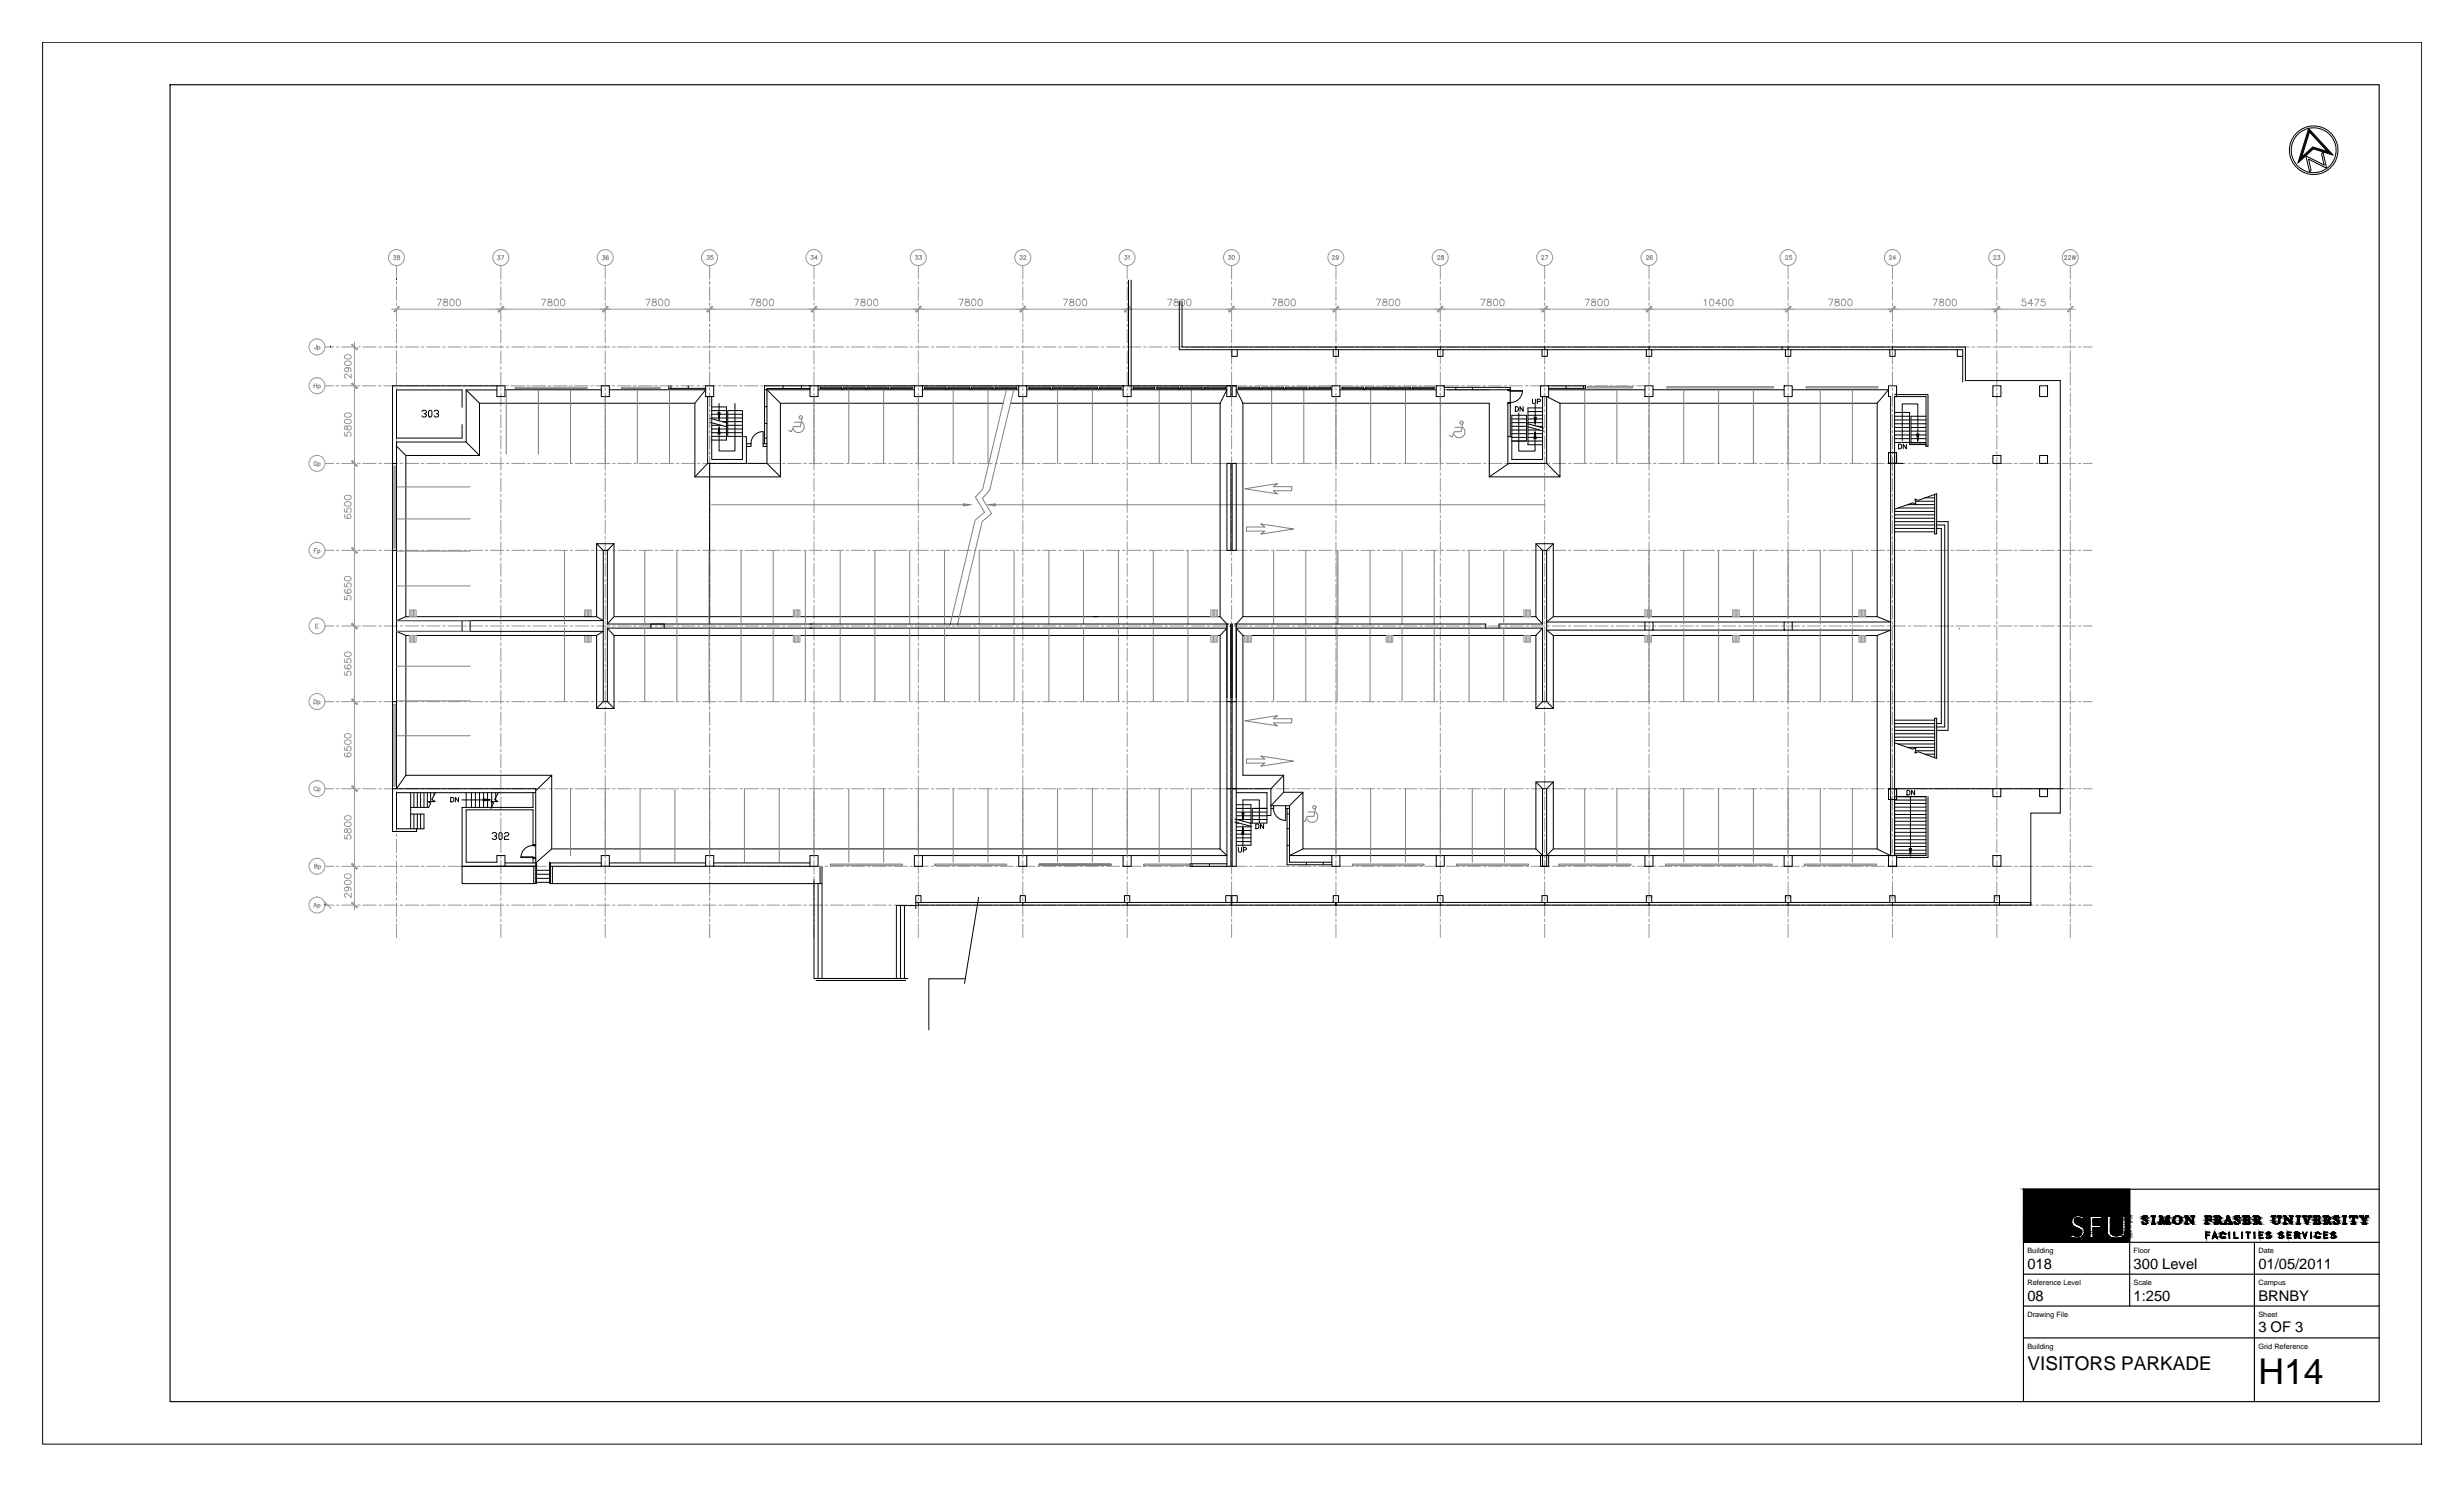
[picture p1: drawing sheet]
<svg xmlns="http://www.w3.org/2000/svg" width="737mm" height="444mm" viewBox="0 0 737 444" stroke-linecap="round" stroke-linejoin="round" font-family="sans-serif">
<defs><g id="words">
<text font-size="10.6" x="675.1" y="413.7">H14</text>
<text font-size="5.7" x="606.1" y="409.5">VISITORS PARKADE</text>
<g font-size="4.4">
<text x="606.1" y="379.2">018</text>
<text x="637.8" y="379.2">300 Level</text>
<text x="675.1" y="379.2">01/05/2011</text>
<text x="606.1" y="388.8">08</text>
<text x="637.8" y="388.8">1:250</text>
<text x="675.1" y="388.8">BRNBY</text>
<text x="675.1" y="398.1">3 OF 3</text>
</g>
<g font-size="2.2">
<text x="606.1" y="374.5">Building</text>
<text x="637.8" y="374.5">Floor</text>
<text x="675.1" y="374.5">Date</text>
<text x="606.1" y="384.1">Reference Level</text>
<text x="637.8" y="384.1">Scale</text>
<text x="675.1" y="384.1">Campus</text>
<text x="606.1" y="393.6">Drawing File</text>
<text x="675.1" y="393.6">Sheet</text>
<text x="606.1" y="403.1">Building</text>
<text x="675.1" y="403.1">Grid Reference</text>
</g>
</g></defs>
<!-- layer: FP018_3|SGR -->
<g fill="none" stroke="#989898" stroke-width=".3">
<path d="M118.5 79.4v4M149.7 79.4v4M180.9 79.4v4M212.1 79.4v4M243.3 79.4v4M274.5 79.4v4M305.8 79.4v4M337 79.4v4M368.2 79.4v4M399.4 79.4v4M430.6 79.4v4M461.8 79.4v4"/>
<path d="M493 79.4v4M534.5 79.4v4M565.7 79.4v4M596.9 79.4v4M618.9 79.4v4M118.5 84.2v.8M118.5 85.8v4M118.5 90.6v.7M118.5 92.1v4M118.5 96.9v.8M118.5 98.5v4M149.7 84.2v.8"/>
<path d="M149.7 85.8v4M149.7 90.6v.7M149.7 92.1v4M149.7 96.9v.8M149.7 98.5v4M180.9 84.2v.8M180.9 85.8v4M180.9 90.6v.7M180.9 92.1v4M180.9 96.9v.8M180.9 98.5v4M212.1 84.2v.8"/>
<path d="M212.1 85.8v4M212.1 90.6v.7M212.1 92.1v4M212.1 96.9v.8M212.1 98.5v4M243.3 84.2v.8M243.3 85.8v4M243.3 90.6v.7M243.3 92.1v4M243.3 96.9v.8M243.3 98.5v4M274.5 84.2v.8"/>
<path d="M274.5 85.8v4M274.5 90.6v.7M274.5 92.1v4M274.5 96.9v.8M274.5 98.5v4M305.8 84.2v.8M305.8 85.8v4M305.8 90.6v.7M305.8 92.1v4M305.8 96.9v.8M305.8 98.5v4M337 84.2v.8"/>
<path d="M337 85.8v4M337 90.6v.7M337 92.1v4M337 96.9v.8M337 98.5v4M368.2 84.2v.8M368.2 85.8v4M368.2 90.6v.7M368.2 92.1v4M368.2 96.9v.8M368.2 98.5v4M399.4 84.2v.8"/>
<path d="M399.4 85.8v4M399.4 90.6v.7M399.4 92.1v4M399.4 96.9v.8M399.4 98.5v4M430.6 84.2v.8M430.6 85.8v4M430.6 90.6v.7M430.6 92.1v4M430.6 96.9v.8M430.6 98.5v4M461.8 84.2v.8"/>
<path d="M461.8 85.8v4M461.8 90.6v.7M461.8 92.1v4M461.8 96.9v.8M461.8 98.5v4M493 84.2v.8M493 85.8v4M493 90.6v.7M493 92.1v4M493 96.9v.8M493 98.5v4M534.5 84.2v.8"/>
<path d="M534.5 85.8v4M534.5 90.6v.7M534.5 92.1v4M534.5 96.9v.8M534.5 98.5v4M565.7 84.2v.8M565.7 85.8v4M565.7 90.6v.7M565.7 92.1v4M565.7 96.9v.8M565.7 98.5v4M596.9 84.2v.8"/>
<path d="M596.9 85.8v4M596.9 90.6v.7M596.9 92.1v4M596.9 96.9v.8M596.9 98.5v4M618.9 84.2v.8M618.9 85.8v4M618.9 90.6v.7M618.9 92.1v4M618.9 96.9v.8M618.9 98.5v4M97.2 115.3h2.4"/>
<path d="M97.2 103.7h2.6M100.4 115.3h.8M100.5 103.7h.8M102 115.3h4M102.2 103.7h3.9M106.8 115.3h.7M106.9 103.7h.8M108.3 115.3h4M108.5 103.7h4M113.1 115.3h.8M113.2 103.7h.8M114.7 115.3h4"/>
<path d="M114.9 103.7h3.9M118.5 103.3v.7M118.5 104.8v4M118.5 109.6v.8M118.5 111.2v4M118.5 116v.7M118.5 117.5v4M119.5 115.3h.7M119.6 103.7h.8M121 115.3h4M121.2 103.7h4M125.8 115.3h.8"/>
<path d="M125.9 103.7h.8M127.4 115.3h4M127.6 103.7h3.9M132.2 115.3h.7M132.3 103.7h.8M133.7 115.3h4M133.9 103.7h4M138.5 115.3h.8M138.6 103.7h.8M140.1 115.3h4M140.3 103.7h3.9M144.9 115.3h.7"/>
<path d="M145 103.7h.8M146.4 115.3h4M146.6 103.7h4M149.7 103.3v.7M149.7 104.8v4M149.7 109.6v.8M149.7 111.2v4M149.7 116v.7M149.7 117.5v4M151.2 115.3h.8M151.4 103.7h.7M152.8 115.3h4"/>
<path d="M153 103.7h3.9M157.6 115.3h.7M157.7 103.7h.8M159.1 115.3h4M159.3 103.7h4M163.9 115.3h.8M164.1 103.7h.7M165.5 115.3h4M165.7 103.7h3.9M170.3 115.3h.7M170.4 103.7h.8M171.8 115.3h4"/>
<path d="M172 103.7h4M176.6 115.3h.8M176.8 103.7h.7M178.2 115.3h4M178.4 103.7h3.9M180.9 103.3v.7M180.9 104.8v4M180.9 109.6v.8M180.9 111.2v4M180.9 116v.7M180.9 117.5v4M183 115.3h.7"/>
<path d="M183.1 103.7h.8M184.5 115.3h4M184.7 103.7h4M189.3 115.3h.8M189.5 103.7h.7M190.9 115.3h4M191.1 103.7h3.9M195.7 115.3h.8M195.8 103.7h.8M197.2 115.3h4M197.4 103.7h4M202 115.3h.8"/>
<path d="M202.2 103.7h.7M203.6 115.3h4M203.8 103.7h3.9M208.4 115.3h.8M208.5 103.7h.8M209.9 115.3h4M210.1 103.7h4M212.1 103.3v.7M212.1 104.8v4M212.1 109.6v.8M212.1 111.2v4M212.1 116v.7"/>
<path d="M212.1 117.5v4M214.7 115.3h.8M214.9 103.7h.7M216.3 115.3h4M216.5 103.7h3.9M221.1 115.3h.8M221.2 103.7h.8M222.6 115.3h4M222.8 103.7h4M227.4 115.3h.8M227.6 103.7h.7M229 115.3h4"/>
<path d="M229.2 103.7h3.9M233.8 115.3h.8M233.9 103.7h.8M235.3 115.3h4M235.5 103.7h4M240.1 115.3h.8M240.3 103.7h.7M241.7 115.3h4M241.9 103.7h3.9M243.3 103.3v.7M243.3 104.8v4M243.3 109.6v.8"/>
<path d="M243.3 111.2v4M243.3 116v.7M243.3 117.5v4M246.5 115.3h.8M246.6 103.7h.8M248 115.3h4M248.2 103.7h4M252.8 115.3h.8M253 103.7h.7M254.4 115.3h4M254.6 103.7h3.9M259.2 115.3h.8"/>
<path d="M259.3 103.7h.8M260.7 115.3h4M260.9 103.7h4M265.5 115.3h.8M265.7 103.7h.7M267.1 115.3h4M267.3 103.7h3.9M271.9 115.3h.8M272 103.7h.8M273.4 115.3h4M273.6 103.7h4M274.5 103.3v.7"/>
<path d="M274.5 104.8v4M274.5 109.6v.8M274.5 111.2v4M274.5 116v.7M274.5 117.5v4M278.2 115.3h.8M278.4 103.7h.7M279.8 115.3h4M280 103.7h3.9M284.6 115.3h.8M284.7 103.7h.8M286.1 115.3h4"/>
<path d="M286.3 103.7h4M290.9 115.3h.8M291.1 103.7h.7M292.5 115.3h4M292.7 103.7h3.9M297.3 115.3h.8M297.4 103.7h.8M298.8 115.3h4M299 103.7h4M303.6 115.3h.8M303.8 103.7h.7M305.2 115.3h4"/>
<path d="M305.4 103.7h3.9M305.8 103.3v.7M305.8 104.8v4M305.8 109.6v.8M305.8 111.2v4M305.8 116v.7M305.8 117.5v4M310 115.3h.8M310.1 103.7h.8M311.5 115.3h4M311.7 103.7h4M316.3 115.3h.8"/>
<path d="M316.5 103.7h.7M317.9 115.3h4M318.1 103.7h3.9M322.7 115.3h.8M322.8 103.7h.8M324.2 115.3h4M324.4 103.7h4M329 115.3h.8M329.2 103.7h.7M330.6 115.3h4M330.8 103.7h3.9M335.4 115.3h.8"/>
<path d="M335.5 103.7h.8M336.9 115.3h4M337 103.3v.7M337 104.8v4M337 109.6v.8M337 111.2v4M337 116v.7M337 117.5v4M337.1 103.7h4M341.7 115.3h.8M341.9 103.7h.7M343.3 115.3h4"/>
<path d="M343.5 103.7h3.9M348.1 115.3h.8M348.2 103.7h.8M349.6 115.3h4M349.8 103.7h4M354.4 115.3h.8M354.6 103.7h.7M356 115.3h4M356.2 103.7h3.9M360.8 115.3h.8M360.9 103.7h.8M362.3 115.3h4"/>
<path d="M362.5 103.7h4M367.1 115.3h.8M367.3 103.7h.7M368.2 103.3v.7M368.2 104.8v4M368.2 109.6v.8M368.2 111.2v4M368.2 116v.7M368.2 117.5v4M368.7 115.3h4M368.9 103.7h3.9M373.5 115.3h.8"/>
<path d="M373.6 103.7h.8M375 115.3h4M375.2 103.7h4M379.8 115.3h.8M380 103.7h.7M381.4 115.3h4M381.6 103.7h3.9M386.2 115.3h.8M386.3 103.7h.8M387.7 115.3h4M387.9 103.7h4M392.5 115.3h.8"/>
<path d="M392.7 103.7h.7M394.1 115.3h4M394.3 103.7h3.9M398.9 115.3h.8M399 103.7h.8M399.4 103.3v.7M399.4 104.8v4M399.4 109.6v.8M399.4 111.2v4M399.4 116v.7M399.4 117.5v4M400.4 115.3h4"/>
<path d="M400.6 103.7h4M405.2 115.3h.8M405.4 103.7h.7M406.8 115.3h4M407 103.7h3.9M411.6 115.3h.8M411.7 103.7h.8M413.1 115.3h4M413.3 103.7h4M417.9 115.3h.8M418.1 103.7h.7M419.5 115.3h4"/>
<path d="M419.7 103.7h3.9M424.3 115.3h.8M424.4 103.7h.8M425.8 115.3h4M426 103.7h4M430.6 103.3v.7M430.6 104.8v4M430.6 109.6v.8M430.6 111.2v4M430.6 116v.7M430.6 117.5v4M430.6 115.3h.8"/>
<path d="M430.8 103.7h.7M432.2 115.3h4M432.4 103.7h3.9M437 115.3h.8M437.1 103.7h.8M438.5 115.3h4M438.7 103.7h4M443.3 115.3h.8M443.5 103.7h.7M444.9 115.3h4M445.1 103.7h3.9M449.7 115.3h.8"/>
<path d="M449.8 103.7h.8M451.2 115.3h4M451.4 103.7h4M456 115.3h.8M456.2 103.7h.7M457.6 115.3h4M457.8 103.7h3.9M461.8 103.3v.7M461.8 104.8v4M461.8 109.6v.8M461.8 111.2v4M461.8 116v.7"/>
<path d="M461.8 117.5v4M462.4 115.3h.8M462.5 103.7h.8M463.9 115.3h4M464.1 103.7h4M468.7 115.3h.8M468.9 103.7h.7M470.3 115.3h4M470.5 103.7h3.9M475.1 115.3h.8M475.2 103.7h.8M476.6 115.3h4"/>
<path d="M476.8 103.7h4M481.4 115.3h.8M481.6 103.7h.7M483 115.3h4M483.2 103.7h3.9M487.8 115.3h.8M487.9 103.7h.8M489.3 115.3h2.4M489.5 103.7h4M493 103.3v.7M493 104.8v4M493 109.6v.8"/>
<path d="M493 111.2v4M493 116v.7M493 117.5v4M494.3 103.7h.7M495.9 103.7h3.9M500.6 103.7h.8M502.2 103.7h4M507 103.7h.7M508.6 103.7h3.9M513.3 103.7h.8M514.9 103.7h4M519.7 103.7h.7"/>
<path d="M521.3 103.7h3.9M526 103.7h.8M527.6 103.7h4M532.4 103.7h.7M534 103.7h3.9M534.5 103.3v.7M534.5 104.8v4M534.5 109.6v.8M534.5 111.2v4M534.5 116v.7M534.5 117.5v4M538.7 103.7h.8"/>
<path d="M540.3 103.7h4M545.1 103.7h.8M546.7 103.7h3.9M551.4 103.7h.8M553 103.7h4M557.8 103.7h.8M559.4 103.7h3.9M564.1 103.7h.8M565.7 103.7h4M565.7 103.3v.7M565.7 104.8v4M565.7 109.6v.8"/>
<path d="M565.7 111.2v4M565.7 116v.7M565.7 117.5v4M570.5 103.7h.8M572.1 103.7h3.9M576.8 103.7h.8M578.4 103.7h4M583.2 103.7h.8M584.8 103.7h3.9M589.5 103.7h.8M591.1 103.7h4M595.9 103.7h.8"/>
<path d="M596.9 103.3v.7M596.9 104.8v4M596.9 109.6v.8M596.9 111.2v4M596.9 116v.7M596.9 117.5v4M597.5 103.7h3.9M602.2 103.7h.8M603.8 103.7h4M608.6 103.7h.8M610.2 103.7h3.9M614.9 103.7h.8"/>
<path d="M616.5 103.7h4M618.9 103.3v.7M618.9 104.8v4M618.9 109.6v.8M618.9 111.2v4M618.9 116v.7M618.9 117.5v4M621.3 103.7h.8M622.9 103.7h2.5M97.2 138.5h2.6M100.5 138.5h.8M102.2 138.5h3.9"/>
<path d="M106.9 138.5h.8M108.5 138.5h4M113.2 138.5h.8M114.9 138.5h3.9M118.5 122.3v.8M118.5 123.9v4M118.5 128.7v.7M118.5 130.2v4M118.5 135v.8M118.5 136.6v4M119.6 138.5h.8M121.2 138.5h4"/>
<path d="M125.9 138.5h.8M127.6 138.5h3.9M132.3 138.5h.8M133.9 138.5h4M138.6 138.5h.8M140.3 138.5h3.9M145 138.5h.8M146.6 138.5h4M149.7 122.3v.8M149.7 123.9v4M149.7 128.7v.7M149.7 130.2v4"/>
<path d="M149.7 135v.8M149.7 136.6v4M151.4 138.5h.7M153 138.5h3.9M157.7 138.5h.8M159.3 138.5h4M164.1 138.5h.7M165.7 138.5h3.9M170.4 138.5h.8M172 138.5h4M176.8 138.5h.7M178.4 138.5h3.9"/>
<path d="M180.9 122.3v.8M180.9 123.9v4M180.9 128.7v.7M180.9 130.2v4M180.9 135v.8M180.9 136.6v4M183.1 138.5h.8M184.7 138.5h4M189.5 138.5h.7M191.1 138.5h3.9M195.8 138.5h.8M197.4 138.5h4"/>
<path d="M202.2 138.5h.7M203.8 138.5h3.9M208.5 138.5h.8M210.1 138.5h4M212.1 122.3v.8M212.1 123.9v4M212.1 128.7v.7M212.1 130.2v4M212.1 135v.8M212.1 136.6v4M214.9 138.5h.7M216.5 138.5h3.9"/>
<path d="M221.2 138.5h.8M222.8 138.5h4M227.6 138.5h.7M229.2 138.5h3.9M233.9 138.5h.8M235.5 138.5h4M240.3 138.5h.7M241.9 138.5h3.9M243.3 122.3v.8M243.3 123.9v4M243.3 128.7v.7M243.3 130.2v4"/>
<path d="M243.3 135v.8M243.3 136.6v4M246.6 138.5h.8M248.2 138.5h4M253 138.5h.7M254.6 138.5h3.9M259.3 138.5h.8M260.9 138.5h4M265.7 138.5h.7M267.3 138.5h3.9M272 138.5h.8M273.6 138.5h4"/>
<path d="M274.5 122.3v.8M274.5 123.9v4M274.5 128.7v.7M274.5 130.2v4M274.5 135v.8M274.5 136.6v4M278.4 138.5h.7M280 138.5h3.9M284.7 138.5h.8M286.3 138.5h4M291.1 138.5h.7M292.7 138.5h3.9"/>
<path d="M297.4 138.5h.8M299 138.5h4M303.8 138.5h.7M305.4 138.5h3.9M305.8 122.3v.8M305.8 123.9v4M305.8 128.7v.7M305.8 130.2v4M305.8 135v.8M305.8 136.6v4M310.1 138.5h.8M311.7 138.5h4"/>
<path d="M316.5 138.5h.7M318.1 138.5h3.9M322.8 138.5h.8M324.4 138.5h4M329.2 138.5h.7M330.8 138.5h3.9M335.5 138.5h.8M337 122.3v.8M337 123.9v4M337 128.7v.7M337 130.2v4M337 135v.8"/>
<path d="M337 136.6v4M337.1 138.5h4M341.9 138.5h.7M343.5 138.5h3.9M348.2 138.5h.8M349.8 138.5h4M354.6 138.5h.7M356.2 138.5h3.9M360.9 138.5h.8M362.5 138.5h4M367.3 138.5h.7M368.2 122.3v.8"/>
<path d="M368.2 123.9v4M368.2 128.7v.7M368.2 130.2v4M368.2 135v.8M368.2 136.6v4M368.9 138.5h3.9M373.6 138.5h.8M375.2 138.5h4M380 138.5h.7M381.6 138.5h3.9M386.3 138.5h.8M387.9 138.5h4"/>
<path d="M392.7 138.5h.7M394.3 138.5h3.9M399 138.5h.8M399.4 122.3v.8M399.4 123.9v4M399.4 128.7v.7M399.4 130.2v4M399.4 135v.8M399.4 136.6v4M400.6 138.5h4M405.4 138.5h.7M407 138.5h3.9"/>
<path d="M411.7 138.5h.8M413.3 138.5h4M418.1 138.5h.7M419.7 138.5h3.9M424.4 138.5h.8M426 138.5h4M430.6 122.3v.8M430.6 123.9v4M430.6 128.7v.7M430.6 130.2v4M430.6 135v.8M430.6 136.6v4"/>
<path d="M430.8 138.5h.7M432.4 138.5h3.9M437.1 138.5h.8M438.7 138.5h4M443.5 138.5h.7M445.1 138.5h3.9M449.8 138.5h.8M451.4 138.5h4M456.2 138.5h.7M457.8 138.5h3.9M461.8 122.3v.8M461.8 123.9v4"/>
<path d="M461.8 128.7v.7M461.8 130.2v4M461.8 135v.8M461.8 136.6v4M462.5 138.5h.8M464.1 138.5h4M468.9 138.5h.7M470.5 138.5h3.9M475.2 138.5h.8M476.8 138.5h4M481.6 138.5h.7M483.2 138.5h3.9"/>
<path d="M487.9 138.5h.8M489.5 138.5h4M493 122.3v.8M493 123.9v4M493 128.7v.7M493 130.2v4M493 135v.8M493 136.6v4M494.3 138.5h.7M495.9 138.5h3.9M500.6 138.5h.8M502.2 138.5h4"/>
<path d="M507 138.5h.7M508.6 138.5h3.9M513.3 138.5h.8M514.9 138.5h4M519.7 138.5h.7M521.3 138.5h3.9M526 138.5h.8M527.6 138.5h4M532.4 138.5h.7M534 138.5h3.9M534.5 122.3v.8M534.5 123.9v4"/>
<path d="M534.5 128.7v.7M534.5 130.2v4M534.5 135v.8M534.5 136.6v4M538.7 138.5h.8M540.3 138.5h4M545.1 138.5h.8M546.7 138.5h3.9M551.4 138.5h.8M553 138.5h4M557.8 138.5h.8M559.4 138.5h3.9"/>
<path d="M564.1 138.5h.8M565.7 138.5h4M565.7 122.3v.8M565.7 123.9v4M565.7 128.7v.7M565.7 130.2v4M565.7 135v.8M565.7 136.6v4M570.5 138.5h.8M572.1 138.5h3.9M576.8 138.5h.8M578.4 138.5h4"/>
<path d="M583.2 138.5h.8M584.8 138.5h3.9M589.5 138.5h.8M591.1 138.5h4M595.9 138.5h.8M596.9 122.3v.8M596.9 123.9v4M596.9 128.7v.7M596.9 130.2v4M596.9 135v.8M596.9 136.6v4M597.5 138.5h3.9"/>
<path d="M602.2 138.5h.8M603.8 138.5h4M608.6 138.5h.8M610.2 138.5h3.9M614.9 138.5h.8M616.5 138.5h4M618.9 122.3v.8M618.9 123.9v4M618.9 128.7v.7M618.9 130.2v4M618.9 135v.8M618.9 136.6v4"/>
<path d="M621.3 138.5h.8M622.9 138.5h2.5M118.5 141.4v.7M118.5 142.9v4M118.5 147.7v.8M118.5 149.3v4M118.5 154.1v.7M118.5 155.6v4M149.7 141.4v.7M149.7 142.9v4M149.7 147.7v.8M149.7 149.3v4"/>
<path d="M149.7 154.1v.7M149.7 155.6v4M180.9 141.4v.7M180.9 142.9v4M180.9 147.7v.8M180.9 149.3v4M180.9 154.1v.7M180.9 155.6v4M212.1 141.4v.7M212.1 142.9v4M212.1 147.7v.8M212.1 149.3v4"/>
<path d="M212.1 154.1v.7M212.1 155.6v4M243.3 141.4v.7M243.3 142.9v4M243.3 147.7v.8M243.3 149.3v4M243.3 154.1v.7M243.3 155.6v4M274.5 141.4v.7M274.5 142.9v4M274.5 147.7v.8M274.5 149.3v4"/>
<path d="M274.5 154.1v.7M274.5 155.6v4M305.8 141.4v.7M305.8 142.9v4M305.8 147.7v.8M305.8 149.3v4M305.8 154.1v.7M305.8 155.6v4M337 141.4v.7M337 142.9v4M337 147.7v.8M337 149.3v4"/>
<path d="M337 154.1v.7M337 155.6v4M368.2 141.4v.7M368.2 142.9v4M368.2 147.7v.8M368.2 149.3v4M368.2 154.1v.7M368.2 155.6v4M399.4 141.4v.7M399.4 142.9v4M399.4 147.7v.8M399.4 149.3v4"/>
<path d="M399.4 154.1v.7M399.4 155.6v4M430.6 141.4v.7M430.6 142.9v4M430.6 147.7v.8M430.6 149.3v4M430.6 154.1v.7M430.6 155.6v4M461.8 141.4v.7M461.8 142.9v4M461.8 147.7v.8M461.8 149.3v4"/>
<path d="M461.8 154.1v.7M461.8 155.6v4M493 141.4v.7M493 142.9v4M493 147.7v.8M493 149.3v4M493 154.1v.7M493 155.6v4M534.5 141.4v.7M534.5 142.9v4M534.5 147.7v.8M534.5 149.3v4"/>
<path d="M534.5 154.1v.7M534.5 155.6v4M565.7 141.4v.7M565.7 142.9v4M565.7 147.7v.8M565.7 149.3v4M565.7 154.1v.7M565.7 155.6v4M596.9 141.4v.7M596.9 142.9v4M596.9 147.7v.8M596.9 149.3v4"/>
<path d="M596.9 154.1v.7M596.9 155.6v4M618.9 141.4v.7M618.9 142.9v4M618.9 147.7v.8M618.9 149.3v4M618.9 154.1v.7M618.9 155.6v4M97.2 164.5h2.6M100.5 164.5h.8M102.2 164.5h3.9M106.9 164.5h.8"/>
<path d="M108.5 164.5h4M113.2 164.5h.8M114.9 164.5h3.9M118.5 160.4v.8M118.5 162v4M118.5 166.8v.7M118.5 168.3v4M118.5 173.1v.8M118.5 174.7v4M118.5 179.5v.7M119.6 164.5h.8M121.2 164.5h4"/>
<path d="M125.9 164.5h.8M127.6 164.5h3.9M132.3 164.5h.8M133.9 164.5h4M138.6 164.5h.8M140.3 164.5h3.9M145 164.5h.8M146.6 164.5h4M149.7 160.4v.8M149.7 162v4M149.7 166.8v.7M149.7 168.3v4"/>
<path d="M149.7 173.1v.8M149.7 174.7v4M149.7 179.5v.7M151.4 164.5h.7M153 164.5h3.9M157.7 164.5h.8M159.3 164.5h4M164.1 164.5h.7M165.7 164.5h3.9M170.4 164.5h.8M172 164.5h4M176.8 164.5h.7"/>
<path d="M178.4 164.5h3.9M180.9 160.4v.8M180.9 162v4M180.9 166.8v.7M180.9 168.3v4M180.9 173.1v.8M180.9 174.7v4M180.9 179.5v.7M183.1 164.5h.8M184.7 164.5h4M189.5 164.5h.7M191.1 164.5h3.9"/>
<path d="M195.8 164.5h.8M197.4 164.5h4M202.2 164.5h.7M203.8 164.5h3.9M208.5 164.5h.8M210.1 164.5h4M212.1 160.4v.8M212.1 162v4M212.1 166.8v.7M212.1 168.3v4M212.1 173.1v.8M212.1 174.7v4"/>
<path d="M212.1 179.5v.7M214.9 164.5h.7M216.5 164.5h3.9M221.2 164.5h.8M222.8 164.5h4M227.6 164.5h.7M229.2 164.5h3.9M233.9 164.5h.8M235.5 164.5h4M240.3 164.5h.7M241.9 164.5h3.9M243.3 160.4v.8"/>
<path d="M243.3 162v4M243.3 166.8v.7M243.3 168.3v4M243.3 173.1v.8M243.3 174.7v4M243.3 179.5v.7M246.6 164.5h.8M248.2 164.5h4M253 164.5h.7M254.6 164.5h3.9M259.3 164.5h.8M260.9 164.5h4"/>
<path d="M265.7 164.5h.7M267.3 164.5h3.9M272 164.5h.8M273.6 164.5h4M274.5 160.4v.8M274.5 162v4M274.5 166.8v.7M274.5 168.3v4M274.5 173.1v.8M274.5 174.7v4M274.5 179.5v.7M278.4 164.5h.7"/>
<path d="M280 164.5h3.9M284.7 164.5h.8M286.3 164.5h4M291.1 164.5h.7M292.7 164.5h3.9M297.4 164.5h.8M299 164.5h4M303.8 164.5h.7M305.4 164.5h3.9M305.8 160.4v.8M305.8 162v4M305.8 166.8v.7"/>
<path d="M305.8 168.3v4M305.8 173.1v.8M305.8 174.7v4M305.8 179.5v.7M310.1 164.5h.8M311.7 164.5h4M316.5 164.5h.7M318.1 164.5h3.9M322.8 164.5h.8M324.4 164.5h4M329.2 164.5h.7M330.8 164.5h3.9"/>
<path d="M335.5 164.5h.8M337 160.4v.8M337 162v4M337 166.8v.7M337 168.3v4M337 173.1v.8M337 174.7v4M337 179.5v.7M337.1 164.5h4M341.9 164.5h.7M343.5 164.5h3.9M348.2 164.5h.8"/>
<path d="M349.8 164.5h4M354.6 164.5h.7M356.2 164.5h3.9M360.9 164.5h.8M362.5 164.5h4M367.3 164.5h.7M368.2 160.4v.8M368.2 162v4M368.2 166.8v.7M368.2 168.3v4M368.2 173.1v.8M368.2 174.7v4"/>
<path d="M368.2 179.5v.7M368.9 164.5h3.9M373.6 164.5h.8M375.2 164.5h4M380 164.5h.7M381.6 164.5h3.9M386.3 164.5h.8M387.9 164.5h4M392.7 164.5h.7M394.3 164.5h3.9M399 164.5h.8M399.4 160.4v.8"/>
<path d="M399.4 162v4M399.4 166.8v.7M399.4 168.3v4M399.4 173.1v.8M399.4 174.7v4M399.4 179.5v.7M400.6 164.5h4M405.4 164.5h.7M407 164.5h3.9M411.7 164.5h.8M413.3 164.5h4M418.1 164.5h.7"/>
<path d="M419.7 164.5h3.9M424.4 164.5h.8M426 164.5h4M430.6 160.4v.8M430.6 162v4M430.6 166.8v.7M430.6 168.3v4M430.6 173.1v.8M430.6 174.7v4M430.6 179.5v.7M430.8 164.5h.7M432.4 164.5h3.9"/>
<path d="M437.1 164.5h.8M438.7 164.5h4M443.5 164.5h.7M445.1 164.5h3.9M449.8 164.5h.8M451.4 164.5h4M456.2 164.5h.7M457.8 164.5h3.9M461.8 160.4v.8M461.8 162v4M461.8 166.8v.7M461.8 168.3v4"/>
<path d="M461.8 173.1v.8M461.8 174.7v4M461.8 179.5v.7M462.5 164.5h.8M464.1 164.5h4M468.9 164.5h.7M470.5 164.5h3.9M475.2 164.5h.8M476.8 164.5h4M481.6 164.5h.7M483.2 164.5h3.9M487.9 164.5h.8"/>
<path d="M489.5 164.5h4M493 160.4v.8M493 162v4M493 166.8v.7M493 168.3v4M493 173.1v.8M493 174.7v4M493 179.5v.7M494.3 164.5h.7M495.9 164.5h3.9M500.6 164.5h.8M502.2 164.5h4"/>
<path d="M507 164.5h.7M508.6 164.5h3.9M513.3 164.5h.8M514.9 164.5h4M519.7 164.5h.7M521.3 164.5h3.9M526 164.5h.8M527.6 164.5h4M532.4 164.5h.7M534 164.5h3.9M534.5 160.4v.8M534.5 162v4"/>
<path d="M534.5 166.8v.7M534.5 168.3v4M534.5 173.1v.8M534.5 174.7v4M534.5 179.5v.7M538.7 164.5h.8M540.3 164.5h4M545.1 164.5h.8M546.7 164.5h3.9M551.4 164.5h.8M553 164.5h4M557.8 164.5h.8"/>
<path d="M559.4 164.5h3.9M564.1 164.5h.8M565.7 164.5h4M565.7 160.4v.8M565.7 162v4M565.7 166.8v.7M565.7 168.3v4M565.7 173.1v.8M565.7 174.7v4M565.7 179.5v.7M570.5 164.5h.8M572.1 164.5h3.9"/>
<path d="M576.8 164.5h.8M578.4 164.5h4M583.2 164.5h.8M584.8 164.5h3.9M589.5 164.5h.8M591.1 164.5h4M595.9 164.5h.8M596.9 160.4v.8M596.9 162v4M596.9 166.8v.7M596.9 168.3v4M596.9 173.1v.8"/>
<path d="M596.9 174.7v4M596.9 179.5v.7M597.5 164.5h3.9M602.2 164.5h.8M603.8 164.5h4M608.6 164.5h.8M610.2 164.5h3.9M614.9 164.5h.8M616.5 164.5h4M618.9 160.4v.8M618.9 162v4M618.9 166.8v.7"/>
<path d="M618.9 168.3v4M618.9 173.1v.8M618.9 174.7v4M618.9 179.5v.7M621.3 164.5h.8M622.9 164.5h2.5M97.2 187.1h2.6M100.5 187.1h.8M102.2 187.1h3.9M106.9 187.1h.8M108.5 187.1h4M113.2 187.1h.8"/>
<path d="M114.9 187.1h3.9M118.5 181v4M118.5 185.8v.8M118.5 187.4v4M118.5 192.2v.8M118.5 193.7v4M118.5 198.5v.8M119.6 187.1h.8M121.2 187.1h4M125.9 187.1h.8M127.6 187.1h3.9M132.3 187.1h.8"/>
<path d="M133.9 187.1h4M138.6 187.1h.8M140.3 187.1h3.9M145 187.1h.8M146.6 187.1h4M149.7 181v4M149.7 185.8v.8M149.7 187.4v4M149.7 192.2v.8M149.7 193.7v4M149.7 198.5v.8M151.4 187.1h.7"/>
<path d="M153 187.1h3.9M157.7 187.1h.8M159.3 187.1h4M164.1 187.1h.7M165.7 187.1h3.9M170.4 187.1h.8M172 187.1h4M176.8 187.1h.7M178.4 187.1h3.9M180.9 181v4M180.9 185.8v.8M180.9 187.4v4"/>
<path d="M180.9 192.2v.8M180.9 193.7v4M180.9 198.5v.8M183.1 187.1h.8M184.7 187.1h4M189.5 187.1h.7M191.1 187.1h3.9M195.8 187.1h.8M197.4 187.1h4M202.2 187.1h.7M203.8 187.1h3.9M208.5 187.1h.8"/>
<path d="M210.1 187.1h4M212.1 181v4M212.1 185.8v.8M212.1 187.4v4M212.1 192.2v.8M212.1 193.7v4M212.1 198.5v.8M214.9 187.1h.7M216.5 187.1h3.9M221.2 187.1h.8M222.8 187.1h4M227.6 187.1h.7"/>
<path d="M229.2 187.1h3.9M233.9 187.1h.8M235.5 187.1h4M240.3 187.1h.7M241.9 187.1h3.9M243.3 181v4M243.3 185.8v.8M243.3 187.4v4M243.3 192.2v.8M243.3 193.7v4M243.3 198.5v.8M246.6 187.1h.8"/>
<path d="M248.2 187.1h4M253 187.1h.7M254.6 187.1h3.9M259.3 187.1h.8M260.9 187.1h4M265.7 187.1h.7M267.3 187.1h3.9M272 187.1h.8M273.6 187.1h4M274.5 181v4M274.5 185.8v.8M274.5 187.4v4"/>
<path d="M274.5 192.2v.8M274.5 193.7v4M274.5 198.5v.8M278.4 187.1h.7M280 187.1h3.9M284.7 187.1h.8M286.3 187.1h4M291.1 187.1h.7M292.7 187.1h3.9M297.4 187.1h.8M299 187.1h4M303.8 187.1h.7"/>
<path d="M305.4 187.1h3.9M305.8 181v4M305.8 185.8v.8M305.8 187.4v4M305.8 192.2v.8M305.8 193.7v4M305.8 198.5v.8M310.1 187.1h.8M311.7 187.1h4M316.5 187.1h.7M318.1 187.1h3.9M322.8 187.1h.8"/>
<path d="M324.4 187.1h4M329.2 187.1h.7M330.8 187.1h3.9M335.5 187.1h.8M337 181v4M337 185.8v.8M337 187.4v4M337 192.2v.8M337 193.7v4M337 198.5v.8M337.1 187.1h4M341.9 187.1h.7"/>
<path d="M343.5 187.1h3.9M348.2 187.1h.8M349.8 187.1h4M354.6 187.1h.7M356.2 187.1h3.9M360.9 187.1h.8M362.5 187.1h4M367.3 187.1h.7M368.2 181v4M368.2 185.8v.8M368.2 187.4v4M368.2 192.2v.8"/>
<path d="M368.2 193.7v4M368.2 198.5v.8M368.9 187.1h3.9M373.6 187.1h.8M375.2 187.1h4M380 187.1h.7M381.6 187.1h3.9M386.3 187.1h.8M387.9 187.1h4M392.7 187.1h.7M394.3 187.1h3.9M399 187.1h.8"/>
<path d="M399.4 181v4M399.4 185.8v.8M399.4 187.4v4M399.4 192.2v.8M399.4 193.7v4M399.4 198.5v.8M400.6 187.1h4M405.4 187.1h.7M407 187.1h3.9M411.7 187.1h.8M413.3 187.1h4M418.1 187.1h.7"/>
<path d="M419.7 187.1h3.9M424.4 187.1h.8M426 187.1h4M430.6 181v4M430.6 185.8v.8M430.6 187.4v4M430.6 192.2v.8M430.6 193.7v4M430.6 198.5v.8M430.8 187.1h.7M432.4 187.1h3.9M437.1 187.1h.8"/>
<path d="M438.7 187.1h4M443.5 187.1h.7M445.1 187.1h3.9M449.8 187.1h.8M451.4 187.1h4M456.2 187.1h.7M457.8 187.1h3.9M461.8 181v4M461.8 185.8v.8M461.8 187.4v4M461.8 192.2v.8M461.8 193.7v4"/>
<path d="M461.8 198.5v.8M462.5 187.1h.8M464.1 187.1h4M468.9 187.1h.7M470.5 187.1h3.9M475.2 187.1h.8M476.8 187.1h4M481.6 187.1h.7M483.2 187.1h3.9M487.9 187.1h.8M489.5 187.1h4M493 181v4"/>
<path d="M493 185.8v.8M493 187.4v4M493 192.2v.8M493 193.7v4M493 198.5v.8M494.3 187.1h.7M495.9 187.1h3.9M500.6 187.1h.8M502.2 187.1h4M507 187.1h.7M508.6 187.1h3.9M513.3 187.1h.8"/>
<path d="M514.9 187.1h4M519.7 187.1h.7M521.3 187.1h3.9M526 187.1h.8M527.6 187.1h4M532.4 187.1h.7M534 187.1h3.9M534.5 181v4M534.5 185.8v.8M534.5 187.4v4M534.5 192.2v.8M534.5 193.7v4"/>
<path d="M534.5 198.5v.8M538.7 187.1h.8M540.3 187.1h4M545.1 187.1h.8M546.7 187.1h3.9M551.4 187.1h.8M553 187.1h4M557.8 187.1h.8M559.4 187.1h3.9M564.1 187.1h.8M565.7 187.1h4M565.7 181v4"/>
<path d="M565.7 185.8v.8M565.7 187.4v4M565.7 192.2v.8M565.7 193.7v4M565.7 198.5v.8M570.5 187.1h.8M572.1 187.1h3.9M576.8 187.1h.8M578.4 187.1h4M583.2 187.1h.8M584.8 187.1h3.9M589.5 187.1h.8"/>
<path d="M591.1 187.1h4M595.9 187.1h.8M596.9 181v4M596.9 185.8v.8M596.9 187.4v4M596.9 192.2v.8M596.9 193.7v4M596.9 198.5v.8M597.5 187.1h3.9M602.2 187.1h.8M603.8 187.1h4M608.6 187.1h.8"/>
<path d="M610.2 187.1h3.9M614.9 187.1h.8M616.5 187.1h4M618.9 181v4M618.9 185.8v.8M618.9 187.4v4M618.9 192.2v.8M618.9 193.7v4M618.9 198.5v.8M621.3 187.1h.8M622.9 187.1h2.5M97.2 209.7h2.6"/>
<path d="M100.5 209.7h.8M102.2 209.7h3.9M106.9 209.7h.8M108.5 209.7h4M113.2 209.7h.8M114.9 209.7h3.9M118.5 200.1v4M118.5 204.9v.8M118.5 206.4v4M118.5 211.2v.8M118.5 212.8v4M118.5 217.6v.8"/>
<path d="M118.5 219.1v4M119.6 209.7h.8M121.2 209.7h4M125.9 209.7h.8M127.6 209.7h3.9M132.3 209.7h.8M133.9 209.7h4M138.6 209.7h.8M140.3 209.7h3.9M145 209.7h.8M146.6 209.7h4M149.7 200.1v4"/>
<path d="M149.7 204.9v.8M149.7 206.4v4M149.7 211.2v.8M149.7 212.8v4M149.7 217.6v.8M149.7 219.1v4M151.4 209.7h.7M153 209.7h3.9M157.7 209.7h.8M159.3 209.7h4M164.1 209.7h.7M165.7 209.7h3.9"/>
<path d="M170.4 209.7h.8M172 209.7h4M176.8 209.7h.7M178.4 209.7h3.9M180.9 200.1v4M180.9 204.9v.8M180.9 206.4v4M180.9 211.2v.8M180.9 212.8v4M180.9 217.6v.8M180.9 219.1v4M183.1 209.7h.8"/>
<path d="M184.7 209.7h4M189.5 209.7h.7M191.1 209.7h3.9M195.8 209.7h.8M197.4 209.7h4M202.2 209.7h.7M203.8 209.7h3.9M208.5 209.7h.8M210.1 209.7h4M212.1 200.1v4M212.1 204.9v.8M212.1 206.4v4"/>
<path d="M212.1 211.2v.8M212.1 212.8v4M212.1 217.6v.8M212.1 219.1v4M214.9 209.7h.7M216.5 209.7h3.9M221.2 209.7h.8M222.8 209.7h4M227.6 209.7h.7M229.2 209.7h3.9M233.9 209.7h.8M235.5 209.7h4"/>
<path d="M240.3 209.7h.7M241.9 209.7h3.9M243.3 200.1v4M243.3 204.9v.8M243.3 206.4v4M243.3 211.2v.8M243.3 212.8v4M243.3 217.6v.8M243.3 219.1v4M246.6 209.7h.8M248.2 209.7h4M253 209.7h.7"/>
<path d="M254.6 209.7h3.9M259.3 209.7h.8M260.9 209.7h4M265.7 209.7h.7M267.3 209.7h3.9M272 209.7h.8M273.6 209.7h4M274.5 200.1v4M274.5 204.9v.8M274.5 206.4v4M274.5 211.2v.8M274.5 212.8v4"/>
<path d="M274.5 217.6v.8M274.5 219.1v4M278.4 209.7h.7M280 209.7h3.9M284.7 209.7h.8M286.3 209.7h4M291.1 209.7h.7M292.7 209.7h3.9M297.4 209.7h.8M299 209.7h4M303.8 209.7h.7M305.4 209.7h3.9"/>
<path d="M305.8 200.1v4M305.8 204.9v.8M305.8 206.4v4M305.8 211.2v.8M305.8 212.8v4M305.8 217.6v.8M305.8 219.1v4M310.1 209.7h.8M311.7 209.7h4M316.5 209.7h.7M318.1 209.7h3.9M322.8 209.7h.8"/>
<path d="M324.4 209.7h4M329.2 209.7h.7M330.8 209.7h3.9M335.5 209.7h.8M337 200.1v4M337 204.9v.8M337 206.4v4M337 211.2v.8M337 212.8v4M337 217.6v.8M337 219.1v4M337.1 209.7h4"/>
<path d="M341.9 209.7h.7M343.5 209.7h3.9M348.2 209.7h.8M349.8 209.7h4M354.6 209.7h.7M356.2 209.7h3.9M360.9 209.7h.8M362.5 209.7h4M367.3 209.7h.7M368.2 200.1v4M368.2 204.9v.8M368.2 206.4v4"/>
<path d="M368.2 211.2v.8M368.2 212.8v4M368.2 217.6v.8M368.2 219.1v4M368.9 209.7h3.9M373.6 209.7h.8M375.2 209.7h4M380 209.7h.7M381.6 209.7h3.9M386.3 209.7h.8M387.9 209.7h4M392.7 209.7h.7"/>
<path d="M394.3 209.7h3.9M399 209.7h.8M399.4 200.1v4M399.4 204.9v.8M399.4 206.4v4M399.4 211.2v.8M399.4 212.8v4M399.4 217.6v.8M399.4 219.1v4M400.6 209.7h4M405.4 209.7h.7M407 209.7h3.9"/>
<path d="M411.7 209.7h.8M413.3 209.7h4M418.1 209.7h.7M419.7 209.7h3.9M424.4 209.7h.8M426 209.7h4M430.6 200.1v4M430.6 204.9v.8M430.6 206.4v4M430.6 211.2v.8M430.6 212.8v4M430.6 217.6v.8"/>
<path d="M430.6 219.1v4M430.8 209.7h.7M432.4 209.7h3.9M437.1 209.7h.8M438.7 209.7h4M443.5 209.7h.7M445.1 209.7h3.9M449.8 209.7h.8M451.4 209.7h4M456.2 209.7h.7M457.8 209.7h3.9M461.8 200.1v4"/>
<path d="M461.8 204.9v.8M461.8 206.4v4M461.8 211.2v.8M461.8 212.8v4M461.8 217.6v.8M461.8 219.1v4M462.5 209.7h.8M464.1 209.7h4M468.9 209.7h.7M470.5 209.7h3.9M475.2 209.7h.8M476.8 209.7h4"/>
<path d="M481.6 209.7h.7M483.2 209.7h3.9M487.9 209.7h.8M489.5 209.7h4M493 200.1v4M493 204.9v.8M493 206.4v4M493 211.2v.8M493 212.8v4M493 217.6v.8M493 219.1v4M494.3 209.7h.7"/>
<path d="M495.9 209.7h3.9M500.6 209.7h.8M502.2 209.7h4M507 209.7h.7M508.6 209.7h3.9M513.3 209.7h.8M514.9 209.7h4M519.7 209.7h.7M521.3 209.7h3.9M526 209.7h.8M527.6 209.7h4M532.4 209.7h.7"/>
<path d="M534 209.7h3.9M534.5 200.1v4M534.5 204.9v.8M534.5 206.4v4M534.5 211.2v.8M534.5 212.8v4M534.5 217.6v.8M534.5 219.1v4M538.7 209.7h.8M540.3 209.7h4M545.1 209.7h.8M546.7 209.7h3.9"/>
<path d="M551.4 209.7h.8M553 209.7h4M557.8 209.7h.8M559.4 209.7h3.9M564.1 209.7h.8M565.7 209.7h4M565.7 200.1v4M565.7 204.9v.8M565.7 206.4v4M565.7 211.2v.8M565.7 212.8v4M565.7 217.6v.8"/>
<path d="M565.7 219.1v4M570.5 209.7h.8M572.1 209.7h3.9M576.8 209.7h.8M578.4 209.7h4M583.2 209.7h.8M584.8 209.7h3.9M589.5 209.7h.8M591.1 209.7h4M595.9 209.7h.8M596.9 200.1v4M596.9 204.9v.8"/>
<path d="M596.9 206.4v4M596.9 211.2v.8M596.9 212.8v4M596.9 217.6v.8M596.9 219.1v4M597.5 209.7h3.9M602.2 209.7h.8M603.8 209.7h4M608.6 209.7h.8M610.2 209.7h3.9M614.9 209.7h.8M616.5 209.7h4"/>
<path d="M618.9 200.1v4M618.9 204.9v.8M618.9 206.4v4M618.9 211.2v.8M618.9 212.8v4M618.9 217.6v.8M618.9 219.1v4M621.3 209.7h.8M622.9 209.7h2.5M97.2 235.8h2.6M100.5 235.8h.8M102.2 235.8h3.9"/>
<path d="M106.9 235.8h.8M108.5 235.8h4M113.2 235.8h.8M114.9 235.8h3.9M118.5 223.9v.8M118.5 225.5v4M118.5 230.3v.8M118.5 231.8v4M118.5 236.6v.8M118.5 238.2v4M119.6 235.8h.8M121.2 235.8h4"/>
<path d="M125.9 235.8h.8M127.6 235.8h3.9M132.3 235.8h.8M133.9 235.8h4M138.6 235.8h.8M140.3 235.8h3.9M145 235.8h.8M146.6 235.8h4M149.7 223.9v.8M149.7 225.5v4M149.7 230.3v.8M149.7 231.8v4"/>
<path d="M149.7 236.6v.8M149.7 238.2v4M151.4 235.8h.7M153 235.8h3.9M157.7 235.8h.8M159.3 235.8h4M164.1 235.8h.7M165.7 235.8h3.9M170.4 235.8h.8M172 235.8h4M176.8 235.8h.7M178.4 235.8h3.9"/>
<path d="M180.9 223.9v.8M180.9 225.5v4M180.9 230.3v.8M180.9 231.8v4M180.9 236.6v.8M180.9 238.2v4M183.1 235.8h.8M184.7 235.8h4M189.5 235.8h.7M191.1 235.8h3.9M195.8 235.8h.8M197.4 235.8h4"/>
<path d="M202.2 235.8h.7M203.8 235.8h3.9M208.5 235.8h.8M210.1 235.8h4M212.1 223.9v.8M212.1 225.5v4M212.1 230.3v.8M212.1 231.8v4M212.1 236.6v.8M212.1 238.2v4M214.9 235.8h.7M216.5 235.8h3.9"/>
<path d="M221.2 235.8h.8M222.8 235.8h4M227.6 235.8h.7M229.2 235.8h3.9M233.9 235.8h.8M235.5 235.8h4M240.3 235.8h.7M241.9 235.8h3.9M243.3 223.9v.8M243.3 225.5v4M243.3 230.3v.8M243.3 231.8v4"/>
<path d="M243.3 236.6v.8M243.3 238.2v4M246.6 235.8h.8M248.2 235.8h4M253 235.8h.7M254.6 235.8h3.9M259.3 235.8h.8M260.9 235.8h4M265.7 235.8h.7M267.3 235.8h3.9M272 235.8h.8M273.6 235.8h4"/>
<path d="M274.5 223.9v.8M274.5 225.5v4M274.5 230.3v.8M274.5 231.8v4M274.5 236.6v.8M274.5 238.2v4M278.4 235.8h.7M280 235.8h3.9M284.7 235.8h.8M286.3 235.8h4M291.1 235.8h.7M292.7 235.8h3.9"/>
<path d="M297.4 235.8h.8M299 235.8h4M303.8 235.8h.7M305.4 235.8h3.9M305.8 223.9v.8M305.8 225.5v4M305.8 230.3v.8M305.8 231.8v4M305.8 236.6v.8M305.8 238.2v4M310.1 235.8h.8M311.7 235.8h4"/>
<path d="M316.5 235.8h.7M318.1 235.8h3.9M322.8 235.8h.8M324.4 235.8h4M329.2 235.8h.7M330.8 235.8h3.9M335.5 235.8h.8M337 223.9v.8M337 225.5v4M337 230.3v.8M337 231.8v4M337 236.6v.8"/>
<path d="M337 238.2v4M337.1 235.8h4M341.9 235.8h.7M343.5 235.8h3.9M348.2 235.8h.8M349.8 235.8h4M354.6 235.8h.7M356.2 235.8h3.9M360.9 235.8h.8M362.5 235.8h4M367.3 235.8h.7M368.2 223.9v.8"/>
<path d="M368.2 225.5v4M368.2 230.3v.8M368.2 231.8v4M368.2 236.6v.8M368.2 238.2v4M368.9 235.8h3.9M373.6 235.8h.8M375.2 235.8h4M380 235.8h.7M381.6 235.8h3.9M386.3 235.8h.8M387.9 235.8h4"/>
<path d="M392.7 235.8h.7M394.3 235.8h3.9M399 235.8h.8M399.4 223.9v.8M399.4 225.5v4M399.4 230.3v.8M399.4 231.8v4M399.4 236.6v.8M399.4 238.2v4M400.6 235.8h4M405.4 235.8h.7M407 235.8h3.9"/>
<path d="M411.7 235.8h.8M413.3 235.8h4M418.1 235.8h.7M419.7 235.8h3.9M424.4 235.8h.8M426 235.8h4M430.6 223.9v.8M430.6 225.5v4M430.6 230.3v.8M430.6 231.8v4M430.6 236.6v.8M430.6 238.2v4"/>
<path d="M430.8 235.8h.7M432.4 235.8h3.9M437.1 235.8h.8M438.7 235.8h4M443.5 235.8h.7M445.1 235.8h3.9M449.8 235.8h.8M451.4 235.8h4M456.2 235.8h.7M457.8 235.8h3.9M461.8 223.9v.8M461.8 225.5v4"/>
<path d="M461.8 230.3v.8M461.8 231.8v4M461.8 236.6v.8M461.8 238.2v4M462.5 235.8h.8M464.1 235.8h4M468.9 235.8h.7M470.5 235.8h3.9M475.2 235.8h.8M476.8 235.8h4M481.6 235.8h.7M483.2 235.8h3.9"/>
<path d="M487.9 235.8h.8M489.5 235.8h4M493 223.9v.8M493 225.5v4M493 230.3v.8M493 231.8v4M493 236.6v.8M493 238.2v4M494.3 235.8h.7M495.9 235.8h3.9M500.6 235.8h.8M502.2 235.8h4"/>
<path d="M507 235.8h.7M508.6 235.8h3.9M513.3 235.8h.8M514.9 235.8h4M519.7 235.8h.7M521.3 235.8h3.9M526 235.8h.8M527.6 235.8h4M532.4 235.8h.7M534 235.8h3.9M534.5 223.9v.8M534.5 225.5v4"/>
<path d="M534.5 230.3v.8M534.5 231.8v4M534.5 236.6v.8M534.5 238.2v4M538.7 235.8h.8M540.3 235.8h4M545.1 235.8h.8M546.7 235.8h3.9M551.4 235.8h.8M553 235.8h4M557.8 235.8h.8M559.4 235.8h3.9"/>
<path d="M564.1 235.8h.8M565.7 235.8h4M565.7 223.9v.8M565.7 225.5v4M565.7 230.3v.8M565.7 231.8v4M565.7 236.6v.8M565.7 238.2v4M570.5 235.8h.8M572.1 235.8h3.9M576.8 235.8h.8M578.4 235.8h4"/>
<path d="M583.2 235.8h.8M584.8 235.8h3.9M589.5 235.8h.8M591.1 235.8h4M595.9 235.8h.8M596.9 223.9v.8M596.9 225.5v4M596.9 230.3v.8M596.9 231.8v4M596.9 236.6v.8M596.9 238.2v4M597.5 235.8h3.9"/>
<path d="M602.2 235.8h.8M603.8 235.8h4M608.6 235.8h.8M610.2 235.8h3.9M614.9 235.8h.8M616.5 235.8h4M618.9 223.9v.8M618.9 225.5v4M618.9 230.3v.8M618.9 231.8v4M618.9 236.6v.8M618.9 238.2v4"/>
<path d="M621.3 235.8h.8M622.9 235.8h2.5M97.2 259h2.6M100.5 259h.8M102.2 259h3.9M106.9 259h.8M108.5 259h4M113.2 259h.8M114.9 259h3.9M118.5 243v.8M118.5 244.5v4M118.5 249.3v.8"/>
<path d="M118.5 250.9v4M118.5 255.7v.8M118.5 257.2v4M119.6 259h.8M121.2 259h4M125.9 259h.8M127.6 259h3.9M132.3 259h.8M133.9 259h4M138.6 259h.8M140.3 259h3.9M145 259h.8"/>
<path d="M146.6 259h4M149.7 243v.8M149.7 244.5v4M149.7 249.3v.8M149.7 250.9v4M149.7 255.7v.8M149.7 257.2v4M151.4 259h.7M153 259h3.9M157.7 259h.8M159.3 259h4M164.1 259h.7"/>
<path d="M165.7 259h3.9M170.4 259h.8M172 259h4M176.8 259h.7M178.4 259h3.9M180.9 243v.8M180.9 244.5v4M180.9 249.3v.8M180.9 250.9v4M180.9 255.7v.8M180.9 257.2v4M183.1 259h.8"/>
<path d="M184.7 259h4M189.5 259h.7M191.1 259h3.9M195.8 259h.8M197.4 259h4M202.2 259h.7M203.8 259h3.9M208.5 259h.8M210.1 259h4M212.1 243v.8M212.1 244.5v4M212.1 249.3v.8"/>
<path d="M212.1 250.9v4M212.1 255.7v.8M212.1 257.2v4M214.9 259h.7M216.5 259h3.9M221.2 259h.8M222.8 259h4M227.6 259h.7M229.2 259h3.9M233.9 259h.8M235.5 259h4M240.3 259h.7"/>
<path d="M241.9 259h3.9M243.3 243v.8M243.3 244.5v4M243.3 249.3v.8M243.3 250.9v4M243.3 255.7v.8M243.3 257.2v4M246.6 259h.8M248.2 259h4M253 259h.7M254.6 259h3.9M259.3 259h.8"/>
<path d="M260.9 259h4M265.7 259h.7M267.3 259h3.9M272 259h.8M273.6 259h4M274.5 243v.8M274.5 244.5v4M274.5 249.3v.8M274.5 250.9v4M274.5 255.7v.8M274.5 257.2v4M278.4 259h.7"/>
<path d="M280 259h3.9M284.7 259h.8M286.3 259h4M291.1 259h.7M292.7 259h3.9M297.4 259h.8M299 259h4M303.8 259h.7M305.4 259h3.9M305.8 243v.8M305.8 244.5v4M305.8 249.3v.8"/>
<path d="M305.8 250.9v4M305.8 255.7v.8M305.8 257.2v4M310.1 259h.8M311.7 259h4M316.5 259h.7M318.1 259h3.9M322.8 259h.8M324.4 259h4M329.2 259h.7M330.8 259h3.9M335.5 259h.8"/>
<path d="M337 243v.8M337 244.5v4M337 249.3v.8M337 250.9v4M337 255.7v.8M337 257.2v4M337.1 259h4M341.9 259h.7M343.5 259h3.9M348.2 259h.8M349.8 259h4M354.6 259h.7"/>
<path d="M356.2 259h3.9M360.9 259h.8M362.5 259h4M367.3 259h.7M368.2 243v.8M368.2 244.5v4M368.2 249.3v.8M368.2 250.9v4M368.2 255.7v.8M368.2 257.2v4M368.9 259h3.9M373.6 259h.8"/>
<path d="M375.2 259h4M380 259h.7M381.6 259h3.9M386.3 259h.8M387.9 259h4M392.7 259h.7M394.3 259h3.9M399 259h.8M399.4 243v.8M399.4 244.5v4M399.4 249.3v.8M399.4 250.9v4"/>
<path d="M399.4 255.7v.8M399.4 257.2v4M400.6 259h4M405.4 259h.7M407 259h3.9M411.7 259h.8M413.3 259h4M418.1 259h.7M419.7 259h3.9M424.4 259h.8M426 259h4M430.6 243v.8"/>
<path d="M430.6 244.5v4M430.6 249.3v.8M430.6 250.9v4M430.6 255.7v.8M430.6 257.2v4M430.8 259h.7M432.4 259h3.9M437.1 259h.8M438.7 259h4M443.5 259h.7M445.1 259h3.9M449.8 259h.8"/>
<path d="M451.4 259h4M456.2 259h.7M457.8 259h3.9M461.8 243v.8M461.8 244.5v4M461.8 249.3v.8M461.8 250.9v4M461.8 255.7v.8M461.8 257.2v4M462.5 259h.8M464.1 259h4M468.9 259h.7"/>
<path d="M470.5 259h3.9M475.2 259h.8M476.8 259h4M481.6 259h.7M483.2 259h3.9M487.9 259h.8M489.5 259h4M493 243v.8M493 244.5v4M493 249.3v.8M493 250.9v4M493 255.7v.8"/>
<path d="M493 257.2v4M494.3 259h.7M495.9 259h3.9M500.6 259h.8M502.2 259h4M507 259h.7M508.6 259h3.9M513.3 259h.8M514.9 259h4M519.7 259h.7M521.3 259h3.9M526 259h.8"/>
<path d="M527.6 259h4M532.4 259h.7M534 259h3.9M534.5 243v.8M534.5 244.5v4M534.5 249.3v.8M534.5 250.9v4M534.5 255.7v.8M534.5 257.2v4M538.7 259h.8M540.3 259h4M545.1 259h.8"/>
<path d="M546.7 259h3.9M551.4 259h.8M553 259h4M557.8 259h.8M559.4 259h3.9M564.1 259h.8M565.7 259h4M565.7 243v.8M565.7 244.5v4M565.7 249.3v.8M565.7 250.9v4M565.7 255.7v.8"/>
<path d="M565.7 257.2v4M570.5 259h.8M572.1 259h3.9M576.8 259h.8M578.4 259h4M583.2 259h.8M584.8 259h3.9M589.5 259h.8M591.1 259h4M595.9 259h.8M596.9 243v.8M596.9 244.5v4"/>
<path d="M596.9 249.3v.8M596.9 250.9v4M596.9 255.7v.8M596.9 257.2v4M597.5 259h3.9M602.2 259h.8M603.8 259h4M608.6 259h.8M610.2 259h3.9M614.9 259h.8M616.5 259h4M618.9 243v.8"/>
<path d="M618.9 244.5v4M618.9 249.3v.8M618.9 250.9v4M618.9 255.7v.8M618.9 257.2v4M621.3 259h.8M622.9 259h2.5M97.2 270.6h2.6M100.5 270.6h.8M102.2 270.6h3.9M106.9 270.6h.8M108.5 270.6h4"/>
<path d="M113.2 270.6h.8M114.9 270.6h3.9M118.5 262v.8M118.5 263.6v4M118.5 268.4v.8M118.5 269.9v4M118.5 274.7v.8M118.5 276.3v4M119.6 270.6h.8M121.2 270.6h4M125.9 270.6h.8M127.6 270.6h3.9"/>
<path d="M132.3 270.6h.8M133.9 270.6h4M138.6 270.6h.8M140.3 270.6h3.9M145 270.6h.8M146.6 270.6h4M149.7 262v.8M149.7 263.6v4M149.7 268.4v.8M149.7 269.9v4M149.7 274.7v.8M149.7 276.3v4"/>
<path d="M151.4 270.6h.7M153 270.6h3.9M157.7 270.6h.8M159.3 270.6h4M164.1 270.6h.7M165.7 270.6h3.9M170.4 270.6h.8M172 270.6h4M176.8 270.6h.7M178.4 270.6h3.9M180.9 262v.8M180.9 263.6v4"/>
<path d="M180.9 268.4v.8M180.9 269.9v4M180.9 274.7v.8M180.9 276.3v4M183.1 270.6h.8M184.7 270.6h4M189.5 270.6h.7M191.1 270.6h3.9M195.8 270.6h.8M197.4 270.6h4M202.2 270.6h.7M203.8 270.6h3.9"/>
<path d="M208.5 270.6h.8M210.1 270.6h4M212.1 262v.8M212.1 263.6v4M212.1 268.4v.8M212.1 269.9v4M212.1 274.7v.8M212.1 276.3v4M214.9 270.6h.7M216.5 270.6h3.9M221.2 270.6h.8M222.8 270.6h4"/>
<path d="M227.6 270.6h.7M229.2 270.6h3.9M233.9 270.6h.8M235.5 270.6h4M240.3 270.6h.7M241.9 270.6h3.9M243.3 262v.8M243.3 263.6v4M243.3 268.4v.8M243.3 269.9v4M243.3 274.7v.8M243.3 276.3v4"/>
<path d="M246.6 270.6h.8M248.2 270.6h4M253 270.6h.7M254.6 270.6h3.9M259.3 270.6h.8M260.9 270.6h4M265.7 270.6h.7M267.3 270.6h3.9M272 270.6h.8M273.6 270.6h4M274.5 262v.8M274.5 263.6v4"/>
<path d="M274.5 268.4v.8M274.5 269.9v4M274.5 274.7v.8M274.5 276.3v4M278.4 270.6h.7M280 270.6h3.9M284.7 270.6h.8M286.3 270.6h4M291.1 270.6h.7M292.7 270.6h3.9M297.4 270.6h.8M299 270.6h4"/>
<path d="M303.8 270.6h.7M305.4 270.6h3.9M305.8 262v.8M305.8 263.6v4M305.8 268.4v.8M305.8 269.9v4M305.8 274.7v.8M305.8 276.3v4M310.1 270.6h.8M311.7 270.6h4M316.5 270.6h.7M318.1 270.6h3.9"/>
<path d="M322.8 270.6h.8M324.4 270.6h4M329.2 270.6h.7M330.8 270.6h3.9M335.5 270.6h.8M337 262v.8M337 263.6v4M337 268.4v.8M337 269.9v4M337 274.7v.8M337 276.3v4M337.1 270.6h4"/>
<path d="M341.9 270.6h.7M343.5 270.6h3.9M348.2 270.6h.8M349.8 270.6h4M354.6 270.6h.7M356.2 270.6h3.9M360.9 270.6h.8M362.5 270.6h4M367.3 270.6h.7M368.2 262v.8M368.2 263.6v4M368.2 268.4v.8"/>
<path d="M368.2 269.9v4M368.2 274.7v.8M368.2 276.3v4M368.9 270.6h3.9M373.6 270.6h.8M375.2 270.6h4M380 270.6h.7M381.6 270.6h3.9M386.3 270.6h.8M387.9 270.6h4M392.7 270.6h.7M394.3 270.6h3.9"/>
<path d="M398.6 270.6h1.5M399.4 262v.8M399.4 263.6v4M399.4 268.4v.8M399.4 269.9v4M399.4 274.7v.8M399.4 276.3v4M400.6 270.6h4M405.4 270.6h.7M407 270.6h3.9M411.7 270.6h.8M413.3 270.6h4"/>
<path d="M418.1 270.6h.7M419.7 270.6h3.9M424.4 270.6h.8M426 270.6h5.5M430.6 262v.8M430.6 263.6v4M430.6 268.4v.8M430.6 269.9v4M430.6 274.7v.8M430.6 276.3v4M432.4 270.6h3.9M437.1 270.6h.8"/>
<path d="M438.7 270.6h4M443.5 270.6h.7M445.1 270.6h3.9M449.8 270.6h.8M451.4 270.6h4M456.2 270.6h.7M457.8 270.6h5.5M461.8 262v.8M461.8 263.6v4M461.8 268.4v.8M461.8 269.9v4M461.8 274.7v.8"/>
<path d="M461.8 276.3v4M464.1 270.6h4M468.9 270.6h.7M470.5 270.6h3.9M475.2 270.6h.8M476.8 270.6h4M481.6 270.6h.7M483.2 270.6h3.9M487.9 270.6h.8M489.5 270.6h4.3M492.2 268.2h1.6M493 262v.8"/>
<path d="M493 263.6v4M493 268.4v.8M493 269.9v4M493 274.7v.8M493 276.3v4M494.3 270.6h.7M495.9 270.6h3.9M500.6 270.6h.8M502.2 270.6h4M507 270.6h.7M508.6 270.6h3.9M513.3 270.6h.8"/>
<path d="M514.9 270.6h4M519.7 270.6h.7M521.3 270.6h3.9M526 270.6h.8M527.6 270.6h4M532.4 270.6h.7M533.7 270.6h4.2M533.7 268.2h1.6M534.5 262v.8M534.5 263.6v4M534.5 268.4v.8M534.5 269.9v4"/>
<path d="M534.5 274.7v.8M534.5 276.3v4M538.7 270.6h.8M540.3 270.6h4M545.1 270.6h.8M546.7 270.6h3.9M551.4 270.6h.8M553 270.6h4M557.8 270.6h.8M559.4 270.6h3.9M564.1 270.6h5.6M564.9 268.2h1.6"/>
<path d="M565.7 262v.8M565.7 263.6v4M565.7 268.4v.8M565.7 269.9v4M565.7 274.7v.8M565.7 276.3v4M570.5 270.6h.8M572.1 270.6h3.9M576.8 270.6h.8M578.4 270.6h4M583.2 270.6h.8M584.8 270.6h3.9"/>
<path d="M589.5 270.6h.8M591.1 270.6h4M595.9 270.6h5.5M596.2 268.2h1.5M596.9 262v.8M596.9 263.6v4M596.9 268.4v.8M596.9 269.9v4M596.9 274.7v.8M596.9 276.3v4M602.2 270.6h.8M603.8 270.6h4"/>
<path d="M608.6 270.6h.8M610.2 270.6h3.9M614.9 270.6h.8M616.5 270.6h4M618.9 262v.8M618.9 263.6v4M618.9 268.4v.8M618.9 269.9v4M618.9 274.7v.8M618.9 276.3v4M621.3 270.6h.8M622.9 270.6h2.5"/>
</g>
<!-- layer: FP018_3|SGRID -->
<g fill="none" stroke="#989898" stroke-width=".3">
<path d="M117.7 76.4h.6l-.3 .5a.39 .39 0 0 1 .4 .3 .39 .39 0 0 1-.3 .5 .39 .39 0 0 1-.5-.3M118.8 76.5v.2a.66 .66 0 0 1 .6 .9l-.4 .1a.41 .41 0 0 1-.2-.6 .41 .41 0 0 1 .5-.2l.1-.4zM148.8 76.4h.6l-.3 .5a.41 .41 0 0 1 .3 .4 .41 .41 0 0 1-.3 .4 .41 .41 0 0 1-.5-.3M149.8 76.4h.8l-.6 1.3M180.1 76.4h.7l-.4 .5a.41 .41 0 0 1 .4 .4 .41 .41 0 0 1-.3 .4 .41 .41 0 0 1-.5-.3M181.9 76.6l-.1-.1a.53 .53 0 0 0-.7 .6 .53 .53 0 0 0 .8 .4 .39 .39 0 0 0-.2-.6 .39 .39 0 0 0-.6 .3M211.4 76.4h.6l-.3 .4a.4 .4 0 0 1 .2 .7 .4 .4 0 0 1-.7-.1M213.1 76.4h-.6v.5a.42 .42 0 0 1 .6 0 .42 .42 0 0 1-.1 .6 .42 .42 0 0 1-.6-.1M242.5 76.4h.6l-.3 .4a.4 .4 0 0 1 .3 .7 .4 .4 0 0 1-.7-.1M244.3 77.2h-.8l.6-.8v1.2M273.7 76.4h.6l-.3 .4a.39 .39 0 0 1 .3 .7 .39 .39 0 0 1-.7-.1M274.8 76.4h.7l-.4 .4a.39 .39 0 0 1 .3 .7 .39 .39 0 0 1-.7-.1"/>
<path d="M304.9 76.4h.7l-.4 .4a.4 .4 0 0 1 .4 .4 .4 .4 0 0 1-.3 .4 .4 .4 0 0 1-.5-.2M306 76.7a.36 .36 0 0 1 .4-.3 .36 .36 0 0 1 .3 .3l-.8 .9h.8M336.3 76.4h.6l-.3 .4a.4 .4 0 0 1 .2 .7 .4 .4 0 0 1-.7-.1M337.3 76.6l.3-.2v1.2M367.2 76.4h.7l-.4 .4a.4 .4 0 0 1 .3 .7 .4 .4 0 0 1-.7-.1M368.4 76.4a.56 .56 0 0 1 .7 .6 .56 .56 0 0 1-.7 .5l-.1-.4zM398.3 76.7l.2-.3 .5 .2-.8 1h.8M400.1 76.8l-.1 .3h-.5a.38 .38 0 0 1 0-.6 .38 .38 0 0 1 .5-.1 .61 .61 0 0 1 .2 .8 .61 .61 0 0 1-.7 .3v-.1M429.7 76.7l.2-.3h.4l.1 .4-.7 .8h.8M431 76.4l-.1 .3 .7 .5a.37 .37 0 0 1-.5 .4 .37 .37 0 0 1-.1-.6l.5-.4zM460.8 76.7l.3-.3h.3l.1 .4-.7 .8h.8M461.9 76.4h.8l-.5 1.2"/>
<path d="M492.2 76.7l.1-.3h.5v.4l-.7 .8h.8M493.9 76.6v-.2a.55 .55 0 0 0-.6 .5 .55 .55 0 0 0 .5 .6 .37 .37 0 0 0 0-.6 .37 .37 0 0 0-.5 .3M533.8 76.7l.1-.3h.5v.4l-.7 .8h.8M535.6 76.4h-.6l-.1 .5a.43 .43 0 0 1 .7 0 .43 .43 0 0 1-.1 .6 .43 .43 0 0 1-.6-.1M564.8 76.7l.2-.3 .5 .2-.8 1h.8M566.8 77.2h-.9l.6-.8v1.2M596 76.7l.2-.3h.4v.4l-.6 .8h.8M597.2 76.4h.6l-.3 .4a.36 .36 0 0 1 .4 .4 .36 .36 0 0 1-.4 .4l-.4-.2M617.2 76.7l.2-.3h.4v.4l-.7 .8h.8M618.3 76.7l.2-.3h.4l.1 .4-.7 .8h.8M619.4 76.4l.3 1.2 .3-1.2 .3 1.2 .3-1.2M93.9 114.7v1.2"/>
<path d="M93.9 115.3h.8M94.6 103.1v1.1l-.3 .2-.2-.5M94.7 114.7v1.2M95 103.7a.39 .39 0 0 1 .5-.1 .39 .39 0 0 1 0 .6 .39 .39 0 0 1-.5 0M95 103.6v1.1M95.1 115.3a.39 .39 0 0 1 .6-.1 .39 .39 0 0 1 0 .6 .39 .39 0 0 1-.6-.1M95.1 115.1v1.2M94.7 138.2a.44 .44 0 0 0-.5-.2 .44 .44 0 0 0-.3 .4v.3a.43 .43 0 0 0 .4 .5 .43 .43 0 0 0 .4-.5h-.3M95 138.5a.38 .38 0 0 1 .6 0 .38 .38 0 0 1 0 .5 .38 .38 0 0 1-.6 0M95 138.4v1.1M93.9 164.6h.5M94.7 164h-.8v1.2"/>
<path d="M95 164.6a.37 .37 0 0 1 .6-.1 .37 .37 0 0 1 0 .6 .37 .37 0 0 1-.6-.1M95 164.4v1.2M94.4 187.1h.4M95.1 186.5h-.7v1.3h.7M93.9 209.1a.64 .64 0 0 1 .7 .5 .64 .64 0 0 1-.4 .8h-.3zM95 209.7a.38 .38 0 0 1 .6 0 .38 .38 0 0 1 0 .5 .38 .38 0 0 1-.6 0M95 209.6v1.1M94.7 235.5a.48 .48 0 0 0-.7-.3 .48 .48 0 0 0-.1 .7 .43 .43 0 0 0 .3 .5 .43 .43 0 0 0 .5-.3M95 235.7a.38 .38 0 0 1 .6 0 .38 .38 0 0 1 0 .5 .38 .38 0 0 1-.6 0M95 235.6v1.2M94 258.9l.7-.1v-.4l-.7-.1v1.2l.7-.1v-.4l-.2-.1M95.2 258.9a.38 .38 0 0 1 .6-.1 .38 .38 0 0 1 0 .6 .38 .38 0 0 1-.6-.1"/>
<path d="M95.2 258.7v1.2M93.8 271.2l.4-1.3 .5 1.3M93.9 270.7h.6M95 270.5a.37 .37 0 0 1 .6 0 .37 .37 0 0 1 0 .5 .37 .37 0 0 1-.6-.1M95 270.4v1.1"/>
<circle cx="118.5" cy="77" r="2.39"/>
<circle cx="149.7" cy="77" r="2.39"/>
<circle cx="180.9" cy="77" r="2.39"/>
<circle cx="212.1" cy="77" r="2.39"/>
<circle cx="243.3" cy="77" r="2.39"/>
<circle cx="274.5" cy="77" r="2.39"/>
<circle cx="305.8" cy="77" r="2.39"/>
<circle cx="337" cy="77" r="2.39"/>
<circle cx="368.2" cy="77" r="2.39"/>
<circle cx="399.4" cy="77" r="2.39"/>
<circle cx="430.6" cy="77" r="2.39"/>
<circle cx="461.8" cy="77" r="2.39"/>
<circle cx="493" cy="77" r="2.39"/>
<circle cx="534.5" cy="77" r="2.39"/>
<circle cx="565.7" cy="77" r="2.39"/>
<circle cx="596.9" cy="77" r="2.39"/>
<circle cx="618.9" cy="77" r="2.39"/>
<circle cx="94.8" cy="115.3" r="2.39"/>
<circle cx="94.8" cy="103.7" r="2.39"/>
<circle cx="94.8" cy="138.5" r="2.39"/>
<circle cx="94.8" cy="164.5" r="2.39"/>
<circle cx="94.8" cy="187.1" r="2.39"/>
<circle cx="94.8" cy="209.7" r="2.39"/>
<circle cx="94.8" cy="235.7" r="2.39"/>
<circle cx="94.8" cy="258.9" r="2.39"/>
<circle cx="94.8" cy="270.5" r="2.39"/>
</g>
<!-- layer: FP018_3|SGRDI -->
<g fill="none" stroke="#989898" stroke-width=".3">
<path d="M117.1 92.4h503.3M130.6 89.4h1.4l-1 2M132.7 89.5v.6l.9 .3 .3 .3a.66 .66 0 0 1-.7 .7 .66 .66 0 0 1-.7-.7l.3-.3 .9-.3 .1-.2-.1-.4zM134.7 89.5a.68 .68 0 0 1 1 .3l.1 .5a.85 .85 0 0 1-.8 1.1 1.33 1.33 0 0 1-.3-1.9zM136.6 89.5a.68 .68 0 0 1 1 .3l.1 .5a.85 .85 0 0 1-.8 1.1 1.33 1.33 0 0 1-.3-1.9zM161.8 89.4h1.4l-1 2M163.9 89.5v.6l.9 .3 .3 .3a.66 .66 0 0 1-.7 .7 .66 .66 0 0 1-.7-.7l.3-.3 .9-.3 .1-.2-.1-.4zM165.9 89.5a.68 .68 0 0 1 1 .3l.1 .5a.85 .85 0 0 1-.8 1.1 1.33 1.33 0 0 1-.3-1.9zM167.8 89.5a.68 .68 0 0 1 1 .3l.1 .5a.85 .85 0 0 1-.8 1.1 1.33 1.33 0 0 1-.3-1.9zM193 89.4h1.4l-1 2M195.1 89.5v.6l.9 .3 .3 .3a.66 .66 0 0 1-.7 .7 .66 .66 0 0 1-.7-.7l.3-.3 .9-.3 .1-.2-.1-.4zM197.1 89.5a.68 .68 0 0 1 1 .3l.1 .5a.85 .85 0 0 1-.8 1.1 1.33 1.33 0 0 1-.3-1.9z"/>
<path d="M199 89.5a.68 .68 0 0 1 1 .3l.1 .5a.85 .85 0 0 1-.8 1.1 1.33 1.33 0 0 1-.3-1.9zM224.2 89.4h1.4l-1 2M226.3 89.5v.6l.9 .3 .3 .3a.66 .66 0 0 1-.7 .7 .66 .66 0 0 1-.7-.7l.3-.3 .9-.3 .1-.2-.1-.4zM228.3 89.5a.68 .68 0 0 1 1 .3l.1 .5a.85 .85 0 0 1-.8 1.1 1.33 1.33 0 0 1-.3-1.9zM230.2 89.5a.68 .68 0 0 1 1 .3l.1 .5a.85 .85 0 0 1-.8 1.1 1.33 1.33 0 0 1-.3-1.9zM255.4 89.4h1.4l-1 2M257.5 89.5v.6l.9 .3 .3 .3a.66 .66 0 0 1-.7 .7 .66 .66 0 0 1-.7-.7l.3-.3 .9-.3 .1-.2-.1-.4zM259.5 89.5a.68 .68 0 0 1 1 .3l.1 .5a.85 .85 0 0 1-.8 1.1 1.33 1.33 0 0 1-.3-1.9zM261.4 89.5a.68 .68 0 0 1 1 .3l.1 .5a.85 .85 0 0 1-.8 1.1 1.33 1.33 0 0 1-.3-1.9zM286.6 89.4h1.4l-1 2M288.7 89.5v.6l.9 .3 .3 .3a.66 .66 0 0 1-.7 .7 .66 .66 0 0 1-.7-.7l1.3-.8-.1-.4zM290.7 89.5a.68 .68 0 0 1 1 .3l.1 .5a.85 .85 0 0 1-.8 1.1 1.33 1.33 0 0 1-.3-1.9z"/>
<path d="M292.6 89.5a.68 .68 0 0 1 1 .3l.1 .5a.85 .85 0 0 1-.8 1.1 1.33 1.33 0 0 1-.3-1.9zM317.8 89.4h1.4l-1 2M319.9 89.5v.6l.9 .3 .3 .3a.66 .66 0 0 1-.7 .7 .66 .66 0 0 1-.7-.7l1.3-.8-.1-.4zM321.9 89.5a.64 .64 0 0 1 1 .3l.1 .5a.85 .85 0 0 1-.8 1.1 1.28 1.28 0 0 1-.3-1.9zM323.9 89.5a.64 .64 0 0 1 .9 .3l.1 .5a.85 .85 0 0 1-.8 1.1 1.28 1.28 0 0 1-.2-1.9zM349 89.4h1.4l-1 2M351.1 89.5v.6l.9 .3 .3 .3a.66 .66 0 0 1-.7 .7 .66 .66 0 0 1-.7-.7l1.3-.8-.1-.4zM353.1 89.5a.64 .64 0 0 1 1 .3l.1 .5a.85 .85 0 0 1-.8 1.1 1.28 1.28 0 0 1-.3-1.9zM355 89.5a.64 .64 0 0 1 1 .3l.1 .5a.85 .85 0 0 1-.8 1.1 1.28 1.28 0 0 1-.3-1.9zM380.2 89.4h1.4l-1 2M382.3 89.5v.6l.9 .3 .3 .3a.66 .66 0 0 1-.7 .7 .66 .66 0 0 1-.7-.7l1.3-.8-.1-.4zM384.3 89.5a.64 .64 0 0 1 1 .3l.1 .5a.85 .85 0 0 1-.8 1.1 1.28 1.28 0 0 1-.3-1.9z"/>
<path d="M386.2 89.5a.64 .64 0 0 1 1 .3l.1 .5a.85 .85 0 0 1-.8 1.1 1.28 1.28 0 0 1-.3-1.9zM411.4 89.4h1.4l-1 2M413.5 89.5v.6l.9 .3 .3 .3a.66 .66 0 0 1-.7 .7 .66 .66 0 0 1-.7-.7l1.3-.8-.1-.4zM415.5 89.5a.64 .64 0 0 1 1 .3l.1 .5a.85 .85 0 0 1-.8 1.1 1.28 1.28 0 0 1-.3-1.9zM417.4 89.5a.64 .64 0 0 1 1 .3l.1 .5a.85 .85 0 0 1-.8 1.1 1.28 1.28 0 0 1-.3-1.9zM442.6 89.4h1.3l-.9 2M444.7 89.5v.6l.9 .3 .3 .3a.66 .66 0 0 1-.7 .7 .66 .66 0 0 1-.7-.7l1.3-.8-.1-.4zM446.7 89.5a.64 .64 0 0 1 1 .3l.1 .5a.85 .85 0 0 1-.8 1.1 1.28 1.28 0 0 1-.3-1.9zM448.6 89.5a.64 .64 0 0 1 1 .3l.1 .5a.85 .85 0 0 1-.8 1.1 1.28 1.28 0 0 1-.3-1.9zM473.8 89.4h1.3l-.9 2M475.9 89.5v.6l.9 .3 .3 .3a.66 .66 0 0 1-.7 .7 .66 .66 0 0 1-.7-.7l1.3-.8-.1-.4zM477.9 89.5a.64 .64 0 0 1 1 .3l.1 .5a.85 .85 0 0 1-.8 1.1 1.28 1.28 0 0 1-.3-1.9z"/>
<path d="M479.8 89.5a.64 .64 0 0 1 1 .3l.1 .5a.85 .85 0 0 1-.8 1.1 1.28 1.28 0 0 1-.3-1.9zM509.4 89.8l.5-.4v2M511.3 89.5a.64 .64 0 0 1 1 .3l.1 .5a.85 .85 0 0 1-.8 1.1 1.28 1.28 0 0 1-.3-1.9zM514.4 90.7h-1.4l.9-1.3v2M515.2 89.5a.64 .64 0 0 1 .9 .3l.1 .5a.85 .85 0 0 1-.8 1.1 1.28 1.28 0 0 1-.2-1.9zM517.1 89.5a.64 .64 0 0 1 .9 .3l.1 .5a.85 .85 0 0 1-.8 1.1 1.28 1.28 0 0 1-.2-1.9zM546.7 89.4h1.3l-1 2M548.7 89.5v.6l.9 .3 .3 .3a.66 .66 0 0 1-.7 .7 .66 .66 0 0 1-.6-.7l.2-.3 .9-.3 .1-.2-.1-.4zM550.7 89.5a.68 .68 0 0 1 1 .3l.1 .5a.85 .85 0 0 1-.8 1.1 1.33 1.33 0 0 1-.3-1.9zM552.6 89.5a.68 .68 0 0 1 1 .3l.1 .5a.85 .85 0 0 1-.8 1.1 1.33 1.33 0 0 1-.3-1.9zM577.9 89.4h1.3l-1 2M579.9 89.5v.6l.9 .3 .3 .3a.66 .66 0 0 1-.7 .7 .66 .66 0 0 1-.6-.7l.2-.3 .9-.3 .1-.2-.1-.4z"/>
<path d="M581.9 89.5a.68 .68 0 0 1 1 .3l.1 .5a.85 .85 0 0 1-.8 1.1 1.33 1.33 0 0 1-.3-1.9zM583.8 89.5a.68 .68 0 0 1 1 .3l.1 .5a.85 .85 0 0 1-.8 1.1 1.33 1.33 0 0 1-.3-1.9zM605.5 89.4h-.9l-.1 .9a.71 .71 0 0 1 1.1 0 .71 .71 0 0 1-.2 1.1 .71 .71 0 0 1-1-.4M607.7 90.7h-1.4l1-1.3v2M608.2 89.4h1.4l-1 2M611.3 89.4h-1l-.1 .9a.71 .71 0 0 1 1.1 0 .71 .71 0 0 1-.2 1.1 .71 .71 0 0 1-1-.4M103.1 108.2l.7-.3a.91 .91 0 0 1 1.2 .6 1.06 1.06 0 0 1-1 .7 1.06 1.06 0 0 1-1-.7zM103.1 106.3l.7-.3a.91 .91 0 0 1 1.2 .6 1.06 1.06 0 0 1-1 .7 1.06 1.06 0 0 1-1-.7zM103.6 109.9a.62 .62 0 0 1 .5 .9 .62 .62 0 0 1-.9 .2 .62 .62 0 0 1 .1-1l.3-.1a.94 .94 0 0 1 1.4 .8l-.3 .4M105 111.7v1.3l-1-.9-.7-.3-.3 .4v.4l.5 .4M106 102.2v169.8M103 129.3v1l.8 .1a.7 .7 0 0 1 0-1.1 .7 .7 0 0 1 1.1 .1 .7 .7 0 0 1-.3 1"/>
<path d="M103.1 127.4a.72 .72 0 0 0 .2 1.1l.3-.1 .2-.6a.58 .58 0 0 1 .6-.6 .58 .58 0 0 1 .6 .5l-.1 .7-.3 .1a.97 .97 0 0 1-1-1.1zM103.1 125.6l.7-.3a.91 .91 0 0 1 1.2 .6 1.06 1.06 0 0 1-1 .7 1.06 1.06 0 0 1-1-.7zM103.1 123.7l.7-.3a.91 .91 0 0 1 1.2 .6 1.06 1.06 0 0 1-1 .7 1.06 1.06 0 0 1-1-.7zM103 152.1v.9l.8 .1a.71 .71 0 0 1 .1-1.1 .71 .71 0 0 1 1 .2 .71 .71 0 0 1-.3 1M103.1 150.3l.7-.3h.8a.62 .62 0 0 1 .4 .6 .62 .62 0 0 1-.4 .6l-.5 .1a.9 .9 0 0 1-1.1-.7zM103.1 148.4l.7-.3h.8a.62 .62 0 0 1 .4 .6 .62 .62 0 0 1-.4 .6l-.5 .1a.9 .9 0 0 1-1.1-.8zM103.3 153.9l-.2 .1a.59 .59 0 0 0 .2 .9h1.4a.62 .62 0 0 0 .1-1 .62 .62 0 0 0-1 .2 .62 .62 0 0 0 .5 .9M103 178.2v1l.8 .1a.71 .71 0 0 1 .1-1.1 .71 .71 0 0 1 1 .2 .71 .71 0 0 1-.3 1M103 174.4v1h.8a.71 .71 0 0 1 .1-1 .71 .71 0 0 1 1 .2 .71 .71 0 0 1-.3 1M103.1 172.6l.7-.3 .8 .1a.62 .62 0 0 1 .4 .6 .62 .62 0 0 1-.4 .5l-.5 .2a.9 .9 0 0 1-1.1-.8zM103.3 176.2l-.2 .1a.59 .59 0 0 0 .2 1h1.4a.62 .62 0 0 0 .1-1 .62 .62 0 0 0-1 .2 .62 .62 0 0 0 .5 .8M103 197v1h.8a.71 .71 0 0 1 .1-1 .71 .71 0 0 1 1 .2 .71 .71 0 0 1-.3 1"/>
<path d="M103.1 195.2l.7-.3 .8 .1a.62 .62 0 0 1 .4 .6 .62 .62 0 0 1-.4 .5l-.5 .2a.9 .9 0 0 1-1.1-.8zM103.3 198.8l-.2 .1a.59 .59 0 0 0 .2 1h1.4a.62 .62 0 0 0 .1-1 .62 .62 0 0 0-1 .2 .62 .62 0 0 0 .5 .9M103 200.8v1l.8 .1a.71 .71 0 0 1 .1-1.1 .71 .71 0 0 1 1 .2 .71 .71 0 0 1-.3 1M103.1 219.6l.7-.3a.9 .9 0 0 1 1.2 .7 1.1 1.1 0 0 1-1.1 .6 1.1 1.1 0 0 1-.9-.7zM103 223.3v.9l.8 .1a.72 .72 0 0 1 0-1 .72 .72 0 0 1 1.1 .1 .72 .72 0 0 1-.3 1M103.1 221.5l.7-.3a.9 .9 0 0 1 1.2 .7 1.1 1.1 0 0 1-1.1 .6 1.1 1.1 0 0 1-.9-.7zM103.3 225.1l-.2 .1a.59 .59 0 0 0 .2 .9 .99 .99 0 0 0 1.7-.5 .63 .63 0 0 0-.7-.6 .63 .63 0 0 0-.6 .6 .63 .63 0 0 0 .6 .6M103 249.7v1l.8 .1a.72 .72 0 0 1 0-1.1 .72 .72 0 0 1 1.1 .1 .72 .72 0 0 1-.3 1.1M103.1 247.8a.72 .72 0 0 0 .2 1.1l.3-.1 .3-.9 .4-.3a.66 .66 0 0 1 .7 .8 .66 .66 0 0 1-.9 .5l-.5-1.1zM103.1 246l.7-.3a.9 .9 0 0 1 1.2 .8 1.1 1.1 0 0 1-1.1 .6 1.1 1.1 0 0 1-.9-.8zM103.1 244.1l.7-.3a.9 .9 0 0 1 1.2 .8 1.1 1.1 0 0 1-1.1 .6 1.1 1.1 0 0 1-.9-.8zM103.1 263.4l.7-.3a.9 .9 0 0 1 1.2 .8 1.1 1.1 0 0 1-1.1 .6 1.1 1.1 0 0 1-.9-.8z"/>
<path d="M103.1 261.5l.7-.3a.9 .9 0 0 1 1.2 .8 1.1 1.1 0 0 1-1.1 .6 1.1 1.1 0 0 1-.9-.8zM103.6 265.1a.62 .62 0 0 1 .5 .9 .62 .62 0 0 1-.9 .2 .62 .62 0 0 1 .1-1l.3-.1a.94 .94 0 0 1 1.4 .8l-.3 .4M105 266.9v1.4l-1-1-.7-.2-.3 .3v.4l.5 .4"/>
</g>
<!-- layer: FP018_3 Data|X-REF1 -->
<g fill="#989898" stroke="#989898" stroke-width=".3">
<path d="M597.6 91.6l-1.3 1.6 1.5-1.4zM597.6 91.6l-1.3 1.6-.2-.1z"/>
<path d="M618.1 93.1l.1 .1 1.4-1.6zM619.6 91.6l.1 .2-1.5 1.4z"/>
<path d="M566.4 91.6l-1.3 1.6 1.5-1.4zM566.4 91.6l-1.3 1.6-.2-.1z"/>
<path d="M597.6 91.6l-1.5 1.5 .2 .1zM597.6 91.6l.2 .2-1.5 1.4z"/>
<path d="M535.2 91.6l-1.3 1.6 1.5-1.4zM535.2 91.6l-1.3 1.6-.2-.1z"/>
<path d="M566.4 91.6l-1.5 1.5 .2 .1zM566.4 91.6l.2 .2-1.5 1.4z"/>
<path d="M337.6 91.6l-1.3 1.6 1.5-1.4zM337.6 91.6l-1.3 1.6-.2-.1z"/>
<path d="M368.8 91.6l-1.5 1.5 .2 .1zM368.8 91.6l.2 .2-1.5 1.4z"/>
<path d="M150.4 91.6l-1.3 1.6 1.5-1.4zM150.4 91.6l-1.3 1.6-.2-.1z"/>
<path d="M181.6 91.6l-1.5 1.5 .2 .1zM181.6 91.6l.2 .2-1.5 1.4z"/>
<path d="M119.2 91.6l-1.3 1.6 1.5-1.4zM119.2 91.6l-1.3 1.6-.2-.1z"/>
<path d="M150.4 91.6l-1.5 1.5 .2 .1zM150.4 91.6l.2 .2-1.5 1.4z"/>
<path d="M244 91.6l-1.3 1.6 1.5-1.4zM244 91.6l-1.3 1.6-.2-.1z"/>
<path d="M275.2 91.6l-1.5 1.5 .2 .1zM275.2 91.6l.2 .2-1.5 1.4z"/>
<path d="M212.8 91.6l-1.3 1.6 1.5-1.4zM212.8 91.6l-1.3 1.6-.2-.1z"/>
<path d="M244 91.6l-1.5 1.5 .2 .1zM244 91.6l.2 .2-1.5 1.4z"/>
<path d="M181.6 91.6l-1.3 1.6 1.5-1.4zM181.6 91.6l-1.3 1.6-.2-.1z"/>
<path d="M212.8 91.6l-1.5 1.5 .2 .1zM212.8 91.6l.2 .2-1.5 1.4z"/>
<path d="M306.4 91.6l-1.3 1.6 1.5-1.4zM306.4 91.6l-1.3 1.6-.2-.1z"/>
<path d="M337.6 91.6l-1.5 1.5 .2 .1zM337.6 91.6l.2 .2-1.5 1.4z"/>
<path d="M275.2 91.6l-1.3 1.6 1.5-1.4zM275.2 91.6l-1.3 1.6-.2-.1z"/>
<path d="M306.4 91.6l-1.5 1.5 .2 .1zM306.4 91.6l.2 .2-1.5 1.4z"/>
<path d="M431.2 91.6l-1.3 1.6 1.5-1.4zM431.2 91.6l-1.3 1.6-.2-.1z"/>
<path d="M462.4 91.6l-1.5 1.5 .2 .1zM462.4 91.6l.2 .2-1.5 1.4z"/>
<path d="M400 91.6l-1.3 1.6 1.5-1.4zM400 91.6l-1.3 1.6-.2-.1z"/>
<path d="M431.2 91.6l-1.5 1.5 .2 .1zM431.2 91.6l.2 .2-1.5 1.4z"/>
<path d="M368.8 91.6l-1.3 1.6 1.5-1.4zM368.8 91.6l-1.3 1.6-.2-.1z"/>
<path d="M400 91.6l-1.5 1.5 .2 .1zM400 91.6l.2 .2-1.5 1.4z"/>
<path d="M493.6 91.6l-1.3 1.6 1.5-1.4zM492.1 93.1l1.5-1.5-1.3 1.6z"/>
<path d="M535.2 91.6l-1.5 1.5 .2 .1zM535.2 91.6l.2 .2-1.5 1.4z"/>
<path d="M462.4 91.6l-1.3 1.6 1.5-1.4zM462.4 91.6l-1.3 1.6-.2-.1z"/>
<path d="M492.1 93.1l.2 .1 1.3-1.6zM493.6 91.6l.2 .2-1.5 1.4z"/>
<path d="M105.2 186.5l1.4 1.5 .2-.2zM105.3 186.3l1.5 1.5-1.6-1.3z"/>
<path d="M105.3 208.9l-.1 .2 1.6 1.3zM105.2 209.1l1.6 1.3-.2 .2z"/>
<path d="M105.2 235.1l1.4 1.5 .2-.2zM105.3 234.9l1.5 1.5-1.6-1.3z"/>
<path d="M105.3 258.1l-.1 .2 1.6 1.3zM105.2 258.3l1.6 1.3-.2 .2z"/>
<path d="M105.3 269.7l-.1 .2 1.6 1.3zM105.2 269.9l1.6 1.3-.2 .2z"/>
<path d="M105.2 258.3l1.4 1.5 .2-.2zM105.3 258.1l1.5 1.5-1.6-1.3z"/>
<path d="M105.2 209.1l1.4 1.5 .2-.2zM105.3 208.9l1.5 1.5-1.6-1.3z"/>
<path d="M105.3 234.9l-.1 .2 1.6 1.3zM105.2 235.1l1.6 1.3-.2 .2z"/>
<path d="M105.2 137.9l1.4 1.5 .2-.2zM105.2 137.9l.1-.2 1.5 1.5z"/>
<path d="M105.3 163.7l-.1 .2 1.6 1.3zM105.2 163.9l1.6 1.3-.2 .2z"/>
<path d="M105.2 163.9l1.4 1.5 .2-.2zM105.3 163.7l1.5 1.5-1.6-1.3z"/>
<path d="M105.3 186.3l-.1 .2 1.6 1.3zM105.2 186.5l1.6 1.3-.2 .2z"/>
<path d="M105.2 114.7l1.4 1.5 .2-.2zM105.2 114.7l.1-.2 1.5 1.5z"/>
<path d="M105.3 137.7l-.1 .2 1.6 1.3zM105.2 137.9l1.6 1.3-.2 .2z"/>
<path d="M105.2 103.1l1.4 1.5 .2-.2zM105.3 102.9l1.5 1.5-1.6-1.3z"/>
<path d="M105.3 114.5l-.1 .2 1.6 1.3zM105.2 114.7l1.6 1.3-.2 .2z"/>
</g>
<!-- layer: FP018_3|AFL -->
<g fill="#808080" stroke="#808080" stroke-width=".3">
<path d="M288 150.6l2 .3-2 .3z"/>
<path d="M295.5 150.9l2-.3v.6z"/>
</g>
<g fill="none" stroke="#808080" stroke-width=".3">
<path d="M151.3 116.6v19.1M154 115.8h21.5v.3h-21.5zM161 116.6v19.1M170.6 116.5v22M180.9 118.5v20M190.5 116.5v22M197.2 115.8h-11.4v.3h11.4M197.4 115.8v.3M200.2 116.5v22M243.3 118.5v20M253.7 116.5v22M264.2 116.5v22"/>
<path d="M274.5 118.5v20M284.9 116.5v22M295.4 116.5v22M301.1 115.6l-7.3 30.6-2.2 2.4 2.7 4.5-2.8 2.4-7.6 31.6M303.3 115.6l-7.5 31-2.1 2.4 2.7 4.5-2.8 2.4-7.5 31.2M305.8 118.5v20M316.1 116.5v22M326.6 116.5v22M346.5 116.5v22M356.2 116.5v22M380.2 116.5v22M389.8 116.5v22"/>
<path d="M399.4 118.5v20M409.7 116.5v22M420.2 116.5v22M430.6 118.5v20M431.8 116.5h13.4M473.8 116.5v22M474.5 115.6h13.5v.4h-13.5zM483.4 116.5v22M493 118.5v20M498.3 115.6h31.9v.4h-31.9zM503.3 116.5v22M513.8 116.5v22"/>
<path d="M524.2 116.5v22M534.5 118.5v20M540 115.6h21.4v.4h-21.4zM544.2 116.5v22M553.8 116.5v22M117.8 139.3h.4v24.5h-.4zM237.4 126.2h2M239.7 126.2a1.71 1.71 0 0 1 .1 2.7 1.71 1.71 0 0 1-2.7-.7M239.7 125.2l-.4 2.3h-2.1l-.6 1.5-.9-.3M435 127.7h1.9M437.2 127.8a1.71 1.71 0 0 1 .1 2.7 1.71 1.71 0 0 1-2.7-.7M437.3 126.7l-.5 2.3h-2l-.7 1.6-.9-.4"/>
<path d="M118.5 155.1h22M118.5 145.6h22M212.7 150.9h75.3M297.5 150.9h164.4M372.2 146.1l9.7-1.5-1.2 .9h5.5v1.2h-5.5l1.2 .9zM372.6 157.5h5.5l-1.2-.9 9.8 1.5-9.8 1.6 1.2-.9h-5.5zM118.5 175.1h22M118.5 164.7h22M168.7 164.5v22M192.7 164.5v22M202.4 164.5v22M212 164.5v22"/>
<path d="M221.5 164.5v22M231.1 164.5v22M240.7 164.5v22M251.2 164.5v22M261.5 164.5v22M271.9 164.5v22M282.4 164.5v22M292.7 164.5v22M303.1 164.5v22M313.6 164.5v22M323.9 164.5v22M334.3 164.5v22"/>
<path d="M344.8 164.5v22M355.1 164.5v22M380.7 164.5v22M390.4 164.5v22M399.7 164.5v22M400 164.5v22M409.6 164.5v22M419.1 164.5v22M428.8 164.5v22M439.2 164.5v22M449.5 164.5v22M493 164.5v20"/>
<path d="M503.3 164.5v22M513.8 164.5v22M524.2 164.5v22M534.5 164.5v20M544.2 164.5v22M553.8 164.5v22M118.5 185.6h22M118.5 188.7h22M118.5 199.2h22M168.7 187.8v21.9M192.7 187.8v21.9M202.4 187.8v21.9"/>
<path d="M212 187.8v21.9M221.5 187.8v21.9M231.1 187.8v21.9M240.7 187.8v21.9M251.2 187.8v21.9M261.5 187.8v21.9M271.9 187.8v21.9M282.4 187.8v21.9M292.7 187.8v21.9M303.1 187.8v21.9M313.6 187.8v21.9M323.9 187.8v21.9"/>
<path d="M334.3 187.8v21.9M344.8 187.8v21.9M355.1 187.8v21.9M380.7 187.8v21.9M390.4 187.8v21.9M399.7 187.8v21.9M409.6 187.8v21.9M419.1 187.8v21.9M428.8 187.8v21.9M439.2 187.8v21.9M449.5 187.8v21.9M493 189.8v19.9"/>
<path d="M503.3 187.8v21.9M513.8 187.8v21.9M524.2 187.8v21.9M534.5 189.8v19.9M544.2 187.8v21.9M553.8 187.8v21.9M585.7 187.8l.1 .1M117.8 210.5h.4v24.5h-.4zM118.5 209.5h22M118.5 219.9h22M372.2 215.4l9.7-1.5-1.2 1h5.5v1.2h-5.5l1.2 .9zM170.6 235.8v19.9"/>
<path d="M180.9 235.8v19.9M191.3 235.8v21.9M201.8 235.8v21.9M212.1 235.8v19.9M222.5 235.8v21.9M233 235.8v21.9M243.3 235.8v19.9M253.7 235.8v21.9M264.2 235.8v21.9M274.5 235.8v19.9M284.9 235.8v21.9M295.4 235.8v21.9"/>
<path d="M305.8 235.8v19.9M316.1 235.8v21.9M326.6 235.8v21.9M337 235.8v19.9M346.5 235.8v21.9M356.2 235.8v21.9M372.6 226.9h5.5l-1.2-.9 9.8 1.5-9.8 1.5 1.2-.9h-5.5zM399.4 235.8v19.9M409.7 235.8v21.9M420.2 235.8v21.9M430.6 235.8v19.9M440.1 235.8v21.9"/>
<path d="M449.7 235.8v21.9M473.8 235.8v21.9M483.4 235.8v21.9M493 235.8v19.9M503.3 235.8v21.9M513.8 235.8v21.9M524.2 235.8v21.9M534.5 235.8v19.9M544.2 235.8v21.9M553.8 235.8v21.9M248.2 258.3h21.5v.4h-21.5zM279.4 258.3h21.5v.4h-21.5z"/>
<path d="M310.6 258.3v.4v-.4h21.5v.4h-21.5h21.5v-.4zM341.9 258.3h13.4v.4h-13.4zM391 242.7h1.9M393.2 242.7a1.71 1.71 0 0 1 .1 2.8 1.71 1.71 0 0 1-2.6-.7M393.3 241.7l-.5 2.3h-2l-.7 1.6-.8-.4M404.3 258.3h21.4v.4h-21.4zM435.5 258.3h21.4v.4h-21.4zM466 258.3h21.6v.4h-21.6zM497.9 258.3h31.8v.4h-31.8zM539.5 258.3h21.5v.4h-21.5z"/>
<circle cx="239.4" cy="124.7" r=".49"/>
<circle cx="436.9" cy="126.3" r=".49"/>
<circle cx="392.9" cy="241.3" r=".49"/>
</g>
<!-- layer: FP018_3|SIWA -->
<g fill="none" stroke="#000" stroke-width=".3">
<path d="M245.2 115.8h6.4v.4h-6.4zM251.8 116.5h.1M251.9 116.5h.1M252.2 115.8h6.5v.4h-6.5zM259 116.5h.1M259.2 115.8h6.5v.4h-6.5zM266 116.5h.1M266.3 115.8h6.5v.4h-6.5zM276.4 115.8h6.4v.4h-6.4zM283 116.5h.1M283.1 116.5h.1M283.4 115.8h6.5v.4h-6.5z"/>
<path d="M290.2 116.5h.1M290.4 115.8h6.5v.4h-6.5zM297.2 116.5h.1M297.5 115.8h6.5v.4h-6.5zM307.6 115.8h6.4v.4h-6.4zM314.2 116.5h.1M314.3 116.5h.1M314.6 115.8h6.5v.4h-6.5zM321.4 116.5h.1M321.6 115.8h6.5v.4h-6.5zM328.4 116.5h.1M328.7 115.8h6.5v.4h-6.5z"/>
<path d="M338.8 115.8h6.4v.4h-6.4zM345.8 115.8h6.5v.4h-6.5zM352.6 116.5h.1M352.8 115.8h6.5v.4h-6.5zM359.6 116.5h.1M359.9 115.8h6.5v.4h-6.5zM370.2 115.8h6.4v.4h-6.4zM376.8 116.5h.1M376.9 116.5h.1M377.2 115.8h6.5v.4h-6.5zM384 116.5h.1M384.3 115.8h6.4v.4h-6.4z"/>
<path d="M391 116.5h.1M391.3 115.8h6.5v.4h-6.5zM401.2 115.8h6.4v.4h-6.4zM407.8 116.5h.1M407.9 116.5h.1M408.2 115.8h6.5v.4h-6.5zM415 116.5h.1M415.2 115.8h6.5v.4h-6.5zM422 116.5h.1M422.3 115.8h6.5v.4h-6.5zM532.7 103.7v.7M118.5 138.6v25.9"/>
<path d="M194.6 187.7v-1.2h3.9v1.2M444.2 186.5v1.3M448.1 186.5v1.3M118.5 209.7v26.1M138.1 259v5.1h22v-5.1M159.6 259v5.1M160.4 257.7v6.4M164.3 257.7v6.4M164.5 258v6.1h81.2M165.1 259v5.1M245.2 259.1v5M245.7 259.1v33.4"/>
<path d="M160.1 261.3h4.4M160.1 262.6h4.4M160.1 263.8h4.4M160.1 260.2h4.4M243.3 262.9v29.6h28.1M244.6 264.1v28.4M269.2 270.7v21.9M270.4 270.7v21.9M273.8 269.8v1.8M274.3 270.7h-6.3v21.9M292.6 268.2l-4.3 25.8M244 293.1h26.8"/>
<path d="M288.5 292.6h-10.8v15.3"/>
</g>
<!-- layer: FP018_3|AFLST -->
<g fill="none" stroke="#000" stroke-width=".3">
<path d="M458.1 119.3l.1 1.2 .3 .2 .5-.2 .1-1.2M212.4 125.1l5 1.3M212.4 126.3l5 1.3M212.6 123.8h4.6M212.8 121.6h4.4v9.9h-4.6M212.8 122.7h4.4M212.8 124.9h4.4M212.8 127.1h2.8M212.8 128.2h4.4M212.8 129.3h4.4M212.8 130.4h4.4M215 120.6v2.8"/>
<path d="M216 126h1.2M217.6 128.2h4.4v2.3v-7.8h-4.4v7.7h4.4M217.6 123.8h4.4M217.6 124.9h4.4M217.6 126h4.4M217.6 127.1h4.4M217.6 129.3h4.4M219.7 120.6v14.2h-4.7v-5.1M452 130.5v-6.4h4.4v7.7h-4.4h4.3M452 125.2h4.4M452 126.3h4.4M452 127.4h4.4"/>
<path d="M452 128.5h4.4M452 129.6h4.4M452 130.7h4.4M453 121.6h.5a.74 .74 0 0 1 .5 .7 .74 .74 0 0 1-.5 .7h-.5zM454 123.4v11.4h4.9v-3.7M455.3 121.6v1.4l-.9-1.4v1.4M456.5 126.6l4.9 1.3M456.5 127.5l4.9 1.3M456.8 123h4.3M456.8 124.1h4.3M456.8 125.2h4.3M456.8 126.3h4.3"/>
<path d="M456.8 128.5h3.5M456.8 129.6h4.3M456.8 130.7h4.3M456.8 131.8h4.3M458.9 120.9v3.8M459.5 127.4h1.6M459.6 120l.9-.1v-.5l-.9-.1v1.4M461.1 121.9h-4.3v11h4.3M566.4 123.3h4.5v9.4h4.9M566.4 124.4h4.5M566.4 125.5h4.5M566.4 126.7h4.5"/>
<path d="M566.4 127.8h4.5M566.4 128.9h4.5M566.4 130h4.5M566.4 131.1h4.5M567.6 132.8h.4a.75 .75 0 0 1 .5 .7 .75 .75 0 0 1-.5 .7h-.4zM569.9 132.8v1.4l-.9-1.4v1.4M570.8 132.9h5v.5h.6M571.3 125.5h4.5M571.3 126.7h4.5M571.3 127.8h4.5M571.3 128.9h4.5M571.3 130h4.5"/>
<path d="M571.3 131.1h4.5M573.3 129.8v-9.1h-4.6v11M575.8 124.4h-4.5v7.9M566.4 152.9h12M566.4 153.9h12M566.4 159h12M566.4 158h12M566.4 156.9h12M566.4 155.9h12M566.4 154.9h12M567.4 151.9h11M570.3 150.8h8.1"/>
<path d="M572.6 149.8h5.8M575.5 148.8h2.9M578.4 147.8v11.8h.6v-12l-5.6 2-.9-.4 .3 1.6-1-.5-5.4 1.9M566.4 219.3h12M566.4 218.3h12M566.4 217.3h12M566.4 216.3h12M566.4 215.3h12M122.8 237v10.7M123.7 237v4.4M124.8 237v4.4M125.7 237v4.4"/>
<path d="M126.7 237v4.4M127.8 237v4.4M128.7 237v2.6M129.8 237v.7M129.8 239.4v.2M134.7 238.4h.5a.71 .71 0 0 1 .5 .6 .71 .71 0 0 1-.5 .7h-.5zM137.1 238.4v1.3l-1-1.3v1.3M138 239.1h6.5M140.9 237v4.4M142.1 237v4.4M143.3 237v4.4M144.6 237v4.4"/>
<path d="M145.8 237v4.4M147 237v4.4M148.2 237v2.6M566.4 222.1l5.4 1.9 1-.6-.3 1.7 .9-.4 5.6 2v-12h-.6v11.8M566.4 238.1h9.4v17.6M566.4 239.2h9.4M566.4 220.4h12M566.4 221.4h12M567.4 222.4h11M569.1 238.1h2v15.6M570.1 236.2h.4a.75 .75 0 0 1 .5 .7 .75 .75 0 0 1-.5 .7h-.4zM570.3 223.4h8.1"/>
<path d="M572.3 236.2v1.4l-.8-1.4v1.4M572.6 224.4h5.8M575.5 225.4h2.9M576.4 238.1v18.2M122.8 241.4h5.3M122.8 243.3h3.9v4.4h-2.2M123.7 243.3v4.4M124.8 243.3v4.4M125.7 243.3v4.4M369.1 245.7l5 1.3M369.1 244.8l5 1.3M369.6 240.6h4.4v12.1h-4.4"/>
<path d="M369.6 251.6h4.4M369.6 250.5h4.4M369.6 249.4h4.4M369.6 248.3h4.4M369.6 247.2h4.4M369.6 246.1h.8M369.6 245h4.4M369.6 243.9h4.4M369.6 242.8h4.4M369.6 241.7h4.4M370.2 253.3v1.1l.4 .3 .5-.1v-1.3M371.6 243v-3.9h4.9v6.9"/>
<path d="M371.6 249.3v3.7M371.7 254.1h.6l.3-.5-.3-.3h-.6v1.4M373.7 246.1h.3M374.4 245h4.4M374.4 242.8h4.4M375 241.7h3.8h-4.4v4.4h4.4v-2.2h-4.4M375.4 246.3h.5a.74 .74 0 0 1 .5 .7 .74 .74 0 0 1-.5 .7h-.5zM377.7 246.3v1.4l-.9-1.4v1.4M566.4 240.2h9.4M566.4 241.3h9.4M566.4 242.4h9.4M566.4 243.5h9.4"/>
<path d="M566.4 244.5h9.4M566.4 245.5h9.4M566.4 246.6h9.4M566.4 247.7h9.4M566.4 248.8h9.4M566.4 249.9h9.4M566.4 251h9.4M566.4 252h9.4M566.4 253h9.4M566.4 254.1h9.4M566.4 255.2h9.4"/>
</g>
<!-- layer: FP018_3|ASTRF -->
<g fill="none" stroke="#000" stroke-width=".3">
<path d="M139.4 116.6l3.9 3.9M151 116.5h28.7M182.2 116.5h28.7l-3.2 4v22.1M229.3 116.5l4 4v22.1M366.8 116.5l-2.1 4M398.1 116.5h-28.5l2 4M400.6 116.5h28.7M431.8 115.8h19.7v14.7M432.6 116.5h19M450.8 116.5l.2 .3 .5-.1M451.6 116.8v.1M455.2 116.8v.1"/>
<path d="M462.4 118.5l3.9 2M463 116.5h28.7M463 116.1h11M494.2 116.5h39.2M535.8 116.5h28.8l-3.4 4M118.5 133.4l2.8 2.8M139.4 132.1l3.9 4.1M207.7 120.5h-64.4v15.7h-22v48.1M211.5 138.5l-3.8 4.1M229.3 133.4v5.1h-5.7M229.3 138.5l4 4.1M233.3 120.5h66.7"/>
<path d="M302.2 120.5h62.5M364.7 120.5v63.8M366.8 138.5v26M369.6 138.5v26M371.6 120.5h73.6v22.1M371.6 120.5v63.8M450.8 120.5h.8M450.8 120.5v10M451.1 138.5l-5.9 4.1M451.5 120.3h-.7v.2M466.3 120.5v22.1l-3.9-4.1M466.3 120.5h94.9"/>
<path d="M561.2 120.5v63.8M207.7 142.6h25.6M445.2 142.6h21.1M178.4 162.5v21.8M180.3 164.5l-1.9-2h5.2l-2 2M183.6 162.5v21.8M459.1 162.5l2 2M464.4 162.5l-2 2M118.5 188.7l2.8 1.3M121.3 184.3h57.1M121.3 184.3l-2.8 1.3M178.4 190h-57.1v41.7"/>
<path d="M178.4 190v21.8h5.2v-21.8M178.4 184.3l1.9 1.2M180.3 188.7l-1.9 1.3M181.6 187.8l2 2.2M326.8 184.3h37.9M328.2 184.3h-144.6l-2 2.2M364.7 190v63.8h-199.8M364.7 184.3l2.1 2.2M366.8 187.8l-2.1 2.2h-181.1M369.6 187.8l2 2.2M371.6 184.3h87.5M371.6 190v41.7h12.2"/>
<path d="M371.6 190h87.5M371.6 184.3l-2 2.2M459.1 184.3v-21.8h5.3v21.8M459.1 190v21.8h5.3v-21.8M459.1 184.3l2 2.2M461.1 187.8l-2 2.2M464.4 184.3h96.8M464.4 184.3l-2 1.6h29.3M464.4 190h96.8M491.7 188.4h-29.3l2 1.6M494.2 188.4h39.2M494.2 185.9h39.2"/>
<path d="M535.8 188.4h29.4l-4 1.6M561.2 190v63.8h-96.8M561.2 184.3l4 1.6h-29.4M180.3 209.7l-1.9 2M181.6 209.7l2 2M366.8 209.7v26.1M369.6 209.7v26.1M461.1 209.7l-2 2M462.4 209.7l2 2M121.3 231.7l-2.8 4.1M121.3 231.7h43.6M139.4 237v4.4"/>
<path d="M160.1 236.4l4.8-4.7v22.1M379.9 235.8l3.9-4.1v5.1M389.5 236.8h-5.7l-3.9 4M459.1 233.7l2 2.1M464.4 233.7l-2 2.1M160.1 252.5v4.5M164.9 253.8l-4.8 4.2M275.8 255.7h28.6M307.2 255.7h28.5M364.7 253.8l2.1 1.9h-28.6M385.5 240.8l4-4v17l-4 1.9h12.6M389.5 253.8h69.6"/>
<path d="M400.6 255.7h28.7M459.1 253.8v-20.1h5.3v20.1l-2 1.9h29.3M459.1 253.8l2 1.9h-29.3M494.2 255.7h39.2M535.8 255.7h28.8M561.2 253.8l4 1.9"/>
</g>
<!-- layer: FP018_3|AWAFU -->
<g fill="none" stroke="#000" stroke-width=".3">
<path d="M337.4 83.7v31.6M338.2 83.7v31.6h29.8v3.2h-1.3v-3.2M352.6 90v14.5h234.1v2h-1.6v-2M353.4 90v13.7h234.1v10.1h28.4v129.2h-8.8v27.6M148.5 116.6h-9.1v15.5h-20.9v6.5h-1.2M148.5 115.3v3.2h2.5v-3.2h-33.7v49.2M179.7 115.3h2.5v3.2h-2.5zM199.9 115.3v.8h11M200.6 115.3v.8M205.7 115.3v.8M210.9 115.3h2.5v3.2h-2.5zM211.5 118.5v20h11.6v-8h-1.1v6.8h-9.2v-18.8"/>
<path d="M228.6 116.5h13.5M234.1 115.3v.8M239.6 115.3v.8M242.1 115.3v3.2h2.5v-3.2M242.1 116.1h-12.8v16.5M244.6 116.5h28.7M273.3 115.3v3.2h2.5v-3.2M275.8 116.5h28.6M304.5 115.3h2.5v3.2h-2.5zM304.5 115.3h-75.9v17.3M307 115.3h28.7v3.2h2.5v-3.2h-2.5M307.2 116.5h28.5"/>
<path d="M338.2 116.5h28.6M368.3 104.5v2h1.6v-2M368.3 115.3h1.3v3.2h-1.3zM398.1 115.3h2.5v3.2h-2.5zM398.6 104.5v2h1.5v-2M399.4 103.7v.8M429.3 115.3h2.5v3.2h-2.5zM429.8 104.5v2h1.6v-2M430.6 103.7v.8M435.2 115.8v.7M440.2 115.8v.7M460.5 115.3h2.5v3.2h-2.5z"/>
<path d="M461 104.5v2h1.6v-2M461.1 118.5v18.8h-9.1v-6.8h-1.2v8h11.6v-20M461.8 103.7v.8M463 115.3h11v.8M468.2 115.3v.8M473.3 115.3v.8M491.7 115.3h2.5v3.2h-2.5zM492.2 104.5v2h1.6v-2M493 103.7v.8M533.4 115.3h2.4v3.2h-2.4zM533.7 104.5v2h1.6v-2M534.5 103.7v.8"/>
<path d="M564.9 104.5v2h1.6v-2M565.7 103.7v.8M566.4 118h10v15.4M567 118.5v-3.2h-2.4v3.2h.6v137.2h-.6M586.7 106.5v7.7M595.8 115.3h2.4v3.2h-2.4zM609.7 115.3h2.4v3.2h-2.4zM138.1 121.8v-5.2h-19.6v14.4h19.6v-4.1M212.1 138.5v48M223.1 132.6h1.4v.8h-1.4M228.1 132.6h1.2v.8h-1.2zM228.6 121.6h.7"/>
<path d="M228.6 126.6h.7M228.6 131h.7M366.8 138.5h1.2v26h-1.2M369.6 138.5h-1.3v26h1.3M565.2 135.3h-.6v3.2v-3.2h2.4M566.4 132.3h9.4M566.4 135.3h.6M567 135.3v3.2h-2.4h.6M567 138.5h2M567 135.3v3.2h-.6M575.8 133.4v-14.9h-9.4v137.2h9.4M595.8 136.2h2.4v2.3h-2.4z"/>
<path d="M609.7 136.2h2.4v2.3h-2.4zM579 155.9h3.4v62.4h-3.4M579 156.9h2.4v60.4h-2.4M579 158h1.3v58.3h-1.3M117.3 164.5h1.2v45.2h-1.2zM118.5 188.7h61.8M118.5 185.5h19.6M138.1 188.7v-3.2h2.4v3.2M140.5 185.5h39.8M366.8 186.5v23.2h1.2M367.4 186.5h-185.8v-22h-1.3v45.2h1.3v-22l185.2 .1M368 186.5v49.3"/>
<path d="M368.3 186.5v49.3h11.6v8h-1.1v-6.8h-9.2M368.9 186.5h75.3M369.6 186.5v23.2h-1.3M448.1 186.5h13v-22h1.3v45.2h-1.3v-21.9h-91.5M491.7 185.9h2.5v2.5h-2.5zM533.4 185.9h2.4v2.5h-2.4zM117.3 209.7v38.9h7.2v-.9h-6v-10.7h41.6M117.3 235.8h42.8v16.7h-.8v-10.4h-19.9v15.6h9.1v-2h2.5v3.2l-2.5 .1M130.2 237l-1.1 2 1 .6h-2.1l.7 .4-.6 1.4M149 237l-1.1 2 1 .6h-2.1l.7 .4-.7 1.7M159.3 237v4.4h-21.2v17.6h22v-2.4h-.8v1.4M368.3 235.8h1.3v23.2h-1.3z"/>
<path d="M565.2 235.8h-.6v3.2h2.4v-3.2h-2.4v3.2h.6M567 238.1h8.8M567 235.8v3.2h-.6M595.8 235.8h-29.4M598.1 235.8v2.3M609.7 235.8h2.4v2.3h-2.4zM616.7 235.8h-20.9v2.3h2.4M151 258h9.1M164.5 258h15.2M164.5 259h46.4M179.7 258.9v-3.2h2.5v3.3M182.2 258h28.7"/>
<path d="M210.9 255.7h2.5v3.2h-2.5zM213.4 258h28.7M213.4 258.9l28.7 .1M242.1 255.7h2.5v3.3h-2.5zM273.3 255.7h2.5v3.3h-2.5zM304.5 255.7h2.5v3.3h-2.5zM335.7 255.7h2.5v3.3h-2.5zM356.4 258.2v.8M361.6 258.2v.8M366.8 258.2h-11v.8h12.2v-23.2h-1.2v23.2M379.9 240.8h.8v.9h-.8M380.7 240.8h3.6"/>
<path d="M384.3 240.8h1.2v.9h-1.2zM384.8 241.7v16.8h13.3M384.8 252.7h.7M384.8 247.7h.7M384.8 243.3h.7M385.5 241.7v16h12.6M390.5 257.7v.8M395.6 257.7v.8M398.1 255.7h2.5v3.3h-2.5zM429.3 255.7h2.5v3.3h-2.5zM460.5 255.7h2.5v3.3h-2.5zM461.1 259v-23.2h1.3v23.2"/>
<path d="M491.7 255.7h2.5v3.3h-2.5zM533.4 255.7h2.4v3.3h-2.4zM564.6 255.7h2.4v3.3h-2.4zM564.6 255.7v3.3h2.4v-3.3M567 256.3h9.4M595.8 255.7h2.4v3.3h-2.4zM274.5 269.8v.8h93.5v-2.9h-1.6v2.1M275.3 269.8v-2.1h-1.5v2.1h94.2M305 269.8v-2.1h1.5v2.1M305.8 269.8v.8M336.2 269.8v-2.1h1.5v2.1M337 269.8v.8"/>
<path d="M368.3 269.8h238.8v.8h-9.4M368.3 269.8v-2.1h1.6v2.1M368.3 269.8v.8h229.4M398.6 269.8v-2.1h1.5v2.1M399.2 269.8v.8M399.5 269.8v.8M429.8 269.8v-2.1h1.6v2.1M430.6 269.8v.8M461 269.8v-2.1h1.6v2.1M461.8 269.8v.8M492.2 269.8v-2.1h1.6v2.1M493 269.8v.8"/>
<path d="M533.7 269.8v-2.1h1.6v2.1M534.5 269.8v.8M564.9 269.8v-2.1h1.6v2.1M565.7 269.8v.8M596.2 269.8v-2.1h1.5v2.9"/>
</g>
<!-- layer: FP018_3|ADO -->
<g fill="none" stroke="#000" stroke-width=".3">
<path d="M451.6 116.9h3.5a3.6 3.6 0 0 1-3.6 3.4M451.6 116.8h3.6M228.1 129a3.6 3.6 0 0 0-3.6 3.6M228.1 129v3.6M155.7 256.1h3.6v.2h-3.6zM159.3 256.6h.8M159.3 252.5h.8M159.4 252.7a3.6 3.6 0 0 0-3.7 3.4M159.4 256.6l.2-.3h.5v.3M159.4 252.5v.2M160.1 252.5l-.2 .3-.5-.1M380.7 241.6a3.6 3.6 0 0 0 3.6 3.7"/>
<path d="M384.3 241.7v3.6"/>
</g>
<!-- layer: FP018_3|AFSFL -->
<g fill="none" stroke="#989898" stroke-width=".3">
<path d="M122.4 182.3h2v2h-2zM122.4 190h2v2h-2zM122.8 182.3v2M122.8 190v2M123.2 182.3v2M123.2 190v2M123.6 182.3v2M123.6 190v2M124 182.3v2M124 190v2M174.8 190h1.9v2h-1.9zM174.8 182.3h1.9v2h-1.9z"/>
<path d="M175.1 182.3v2M175.1 190v2M175.6 182.3v2M175.6 190v2M175.9 182.3v2M175.9 190v2M176.4 182.3v2M176.4 190v2M237.2 190h1.9v2h-1.9zM237.2 182.3h1.9v2h-1.9zM237.5 182.3v2M237.5 190v2"/>
<path d="M238 182.3v2M238 190v2M238.3 182.3v2M238.3 190v2M238.8 182.3v2M238.8 190v2M362 190h1.9v2h-1.9zM362 182.3h1.9v2h-1.9zM362.4 182.3v2M362.4 190v2M362.8 182.3v2M362.8 190v2"/>
<path d="M363.1 182.3v2M363.1 190v2M363.6 182.3v2M363.6 190v2M372.1 190h2v2h-2zM372.5 190v2M372.9 190v2M373.3 190v2M373.7 190v2M414.4 190h1.9v2h-1.9zM414.7 190v2M415.2 190v2"/>
<path d="M415.5 190v2M416 190v2M455.5 190h2v2h-2zM455.5 182.3h2v2h-2zM456 182.3v2M456 190v2M456.4 182.3v2M456.4 190v2M456.8 182.3v2M456.8 190v2M457.2 182.3v2M457.2 190v2"/>
<path d="M491.7 190h2v2h-2zM491.7 182.3h2v2h-2zM492.1 182.3v2M492.1 190v2M492.5 182.3v2M492.5 190v2M492.9 182.3v2M492.9 190v2M493.3 182.3v2M493.3 190v2M517.9 190h2v2h-2zM517.9 182.3h2v2h-2z"/>
<path d="M518.4 182.3v2M518.4 190v2M518.8 182.3v2M518.8 190v2M519.2 182.3v2M519.2 190v2M519.6 182.3v2M519.6 190v2M555.7 190h2v2h-2zM555.7 182.3h2v2h-2zM556.1 182.3v2M556.1 190v2"/>
<path d="M556.5 182.3v2M556.5 190v2M556.9 182.3v2M556.9 190v2M557.3 182.3v2M557.3 190v2"/>
</g>
<!-- layer: FP018_3|AFLST -->
<path d="M215 127.7l.3 2h-.7zM214.6 123.4h.7l-.3 2zM458.9 129.1l.3 2h-.6zM458.6 124.7h.7l-.4 2.1zM573 129.8h.7l-.4 2zM144.5 238.8l2 .3-2 .3zM371.6 247.3l.3 2h-.7zM371.3 243h.6l-.3 2zM570.8 253.7h.7l-.4 2z" fill="#000" stroke="#000" stroke-width=".3"/>
<!-- layer: FP018_3 Data|X-REF1 -->
<path d="M118.5 83.6h.1M98.8 103.7h.1M97.2 270.6h.1" fill="none" stroke="#000" stroke-width=".3"/>
<path d="M97 269.6l2 1.9" fill="none" stroke="#989898" stroke-width=".3"/>
<!-- layer: FP018_3 Data|RM$TXT -->
<path d="M126.1 123l.3-.3h.7l.4 .3v.3l-.4 .4h-.3M127.1 123.7l.4 .3v.3l-.4 .3h-.7l-.3-.3M128.4 122.7h.4l.3 .3v1.3l-.3 .3h-.4l-.3-.3v-1.3zM129.8 123l.3-.3h.7l.3 .3v.3l-.6 .4M130.8 123.7l.3 .3v.3l-.3 .3h-.7l-.3-.3M147.1 249.2l.3-.3h.7l.4 .3v.4l-.4 .3h-.3M148.1 249.9l.4 .3v.4l-.4 .3h-.7l-.3-.3M149.4 248.9h.4l.3 .3v1.4l-.3 .3h-.4l-.3-.3v-1.4zM150.8 249.2l.3-.3h.7l.3 .3v.4l-.3 .3h-.7l-.3 .3v.7h1.3" fill="none" stroke="#000" stroke-width=".3"/>
<!-- layer: 0 -->
<g fill="#000" stroke="#000" stroke-width=".3">
<path d="M620.7 369.5h.5zM623.1 367.6h1.7zM625 370h.4zM625.3 363.4h2.6zM625.6 363.4h2.3zM632.2 369.4h.6zM632.2 369.4h1zM633.3 370.1h3.4zM634.7 363.4h.4zM634.7 363.4h.3zM640.6 365.9h.2zM640.8 364.6h.8z"/>
<path d="M641.1 365.9h.2zM641.1 365.9h.3zM641.1 363.4h.3zM645.8 363.7h.5zM646.9 365.8h.1zM650.5 365.8h.9zM650.5 363.5h.9zM659.2 363.6h1.7zM659.4 365.7h.7zM660.6 363.7h.3zM660.6 364.5h.3zM661.9 363.7h.8z"/>
<path d="M662.1 365.8h.8zM662.6 363.5h.5zM663 364.8h.5zM663.2 364.7h.3zM664.1 370h.8zM664.3 368.4h.4zM666.2 365.9h1.2zM666.3 365.8h1zM668.1 365.9h.2zM668.4 364.6h.7zM668.7 365.9h.2zM668.7 365.9h.3z"/>
<path d="M668.6 363.4h.4zM670.7 365.8h1.8zM673.6 363.7h.8zM674.3 363.5h.5zM674.7 364.8h.5zM675 365.4h.5zM675.1 364.6h.4zM677.8 370.1h.8zM677.9 368.4h.6zM678.4 368.5l.3 .1zM678.4 368.5h.3zM680 365.9h.9z"/>
<path d="M681.5 370.1h.8zM681.9 369.3h.6zM681.7 368.4h.5zM682.2 368.5l.2 .1zM682.2 368.5h.3zM682.3 369.5h.2zM684.7 363.6h.6zM686.1 370.2h.2zM688.4 363.6h1.1zM691.8 365.8h1.7zM692.5 370h.8zM692.6 368.4h.4z"/>
<path d="M694.5 363.7h.8zM695.2 363.5h.5zM695.6 364.8h.5zM695.7 364.7h.5zM697.1 370.1h.8zM697.5 369.3h.6zM697.3 368.4h.5zM697.8 368.5l.2 .1zM697.8 368.5h.3zM697.9 369.5h.3zM697.8 365.9h.2zM698.3 365.9h.4z"/>
<path d="M698.3 363.4h.3zM698.3 365.9h.2zM702.5 363.4l.1 .1zM704.3 363.5h.3zM705.6 363.6h.7zM706.2 365.8h1.2z"/>
<path d="M604.9 355.5v7.9h31.8zM604.9 355.5h31.8v7.9z"/>
<path d="M604.9 363.4l15.6 .1zM604.9 363.4h16z"/>
<path d="M604.9 363.5v.2h15.2zM604.9 363.5h15.6l-.4 .2z"/>
<path d="M604.9 363.7v.2h14.9zM604.9 363.7h15.2l-.3 .2z"/>
<path d="M604.9 363.9v.3h14.7zM604.9 363.9h14.9l-.2 .3z"/>
<path d="M604.9 364.2v.3h14.5zM604.9 364.2h14.7l-.2 .3z"/>
<path d="M604.9 364.5v.3h14.4zM604.9 364.5h14.5l-.1 .3z"/>
<path d="M604.9 364.8v.4h14.4zM604.9 364.8h14.4v.4z"/>
<path d="M604.9 365.2v.4h14.4zM604.9 365.2h14.4v.4z"/>
<path d="M604.9 365.6v.4h14.6zM604.9 365.6h14.4l.2 .4z"/>
<path d="M604.9 366v.3h14.8zM604.9 366h14.6l.2 .3z"/>
<path d="M604.9 366.3v.2h15.1zM604.9 366.3h14.8l.3 .2z"/>
<path d="M604.9 366.5v.3h15.5zM604.9 366.5h15.1l.4 .3z"/>
<path d="M604.9 366.8l15.7 .1zM604.9 366.8l15.7 .1z"/>
<path d="M604.9 366.9l16 .1zM604.9 366.9l16 .1z"/>
<path d="M604.9 367v.2h16.3zM604.9 367h16l.3 .2z"/>
<path d="M604.9 367.2l16.6 .1zM604.9 367.2l16.6 .1z"/>
<path d="M604.9 367.3v.2h16.9zM604.9 367.3h16.6l.3 .2z"/>
<path d="M604.9 367.5v.3h17.2zM604.9 367.5h16.9l.3 .3z"/>
<path d="M604.9 367.8v.3h17.4zM604.9 367.8h17.2l.2 .3z"/>
<path d="M604.9 368.1v.2h17.4zM604.9 368.1h17.4v.2z"/>
<path d="M604.9 368.3l17.4 .1zM604.9 368.3l17.4 .1z"/>
<path d="M604.9 368.4v.2h17.4zM604.9 368.4h17.4v.2z"/>
<path d="M604.9 368.6v.2h17.3zM604.9 368.6h17.4l-.1 .2z"/>
<path d="M604.9 368.8h14.4zM604.9 368.8h14.4z"/>
<path d="M604.9 368.8v.5h14.3zM604.9 368.8h14.4l-.1 .5z"/>
<path d="M604.9 369.3v.5h14.1zM604.9 369.3h14.3l-.2 .5z"/>
<path d="M604.9 369.8v.2h14.6zM604.9 369.8h14.1l.5 .2z"/>
<path d="M604.9 370l15.2 .1zM604.9 370l15.2 .1z"/>
<path d="M604.9 370.1l15.7 .1zM604.9 370.1l15.7 .1z"/>
<path d="M604.9 370.2v1.2h31.8zM604.9 370.2h31.8v1.2z"/>
<path d="M619.3 368.8h2.9zM619.3 368.8h2.9z"/>
<path d="M619.3 368.8l2.9 .1zM619.3 368.8h2.9z"/>
<path d="M619.5 368.9l.1 .2h2.4zM619.5 368.9h2.7l-.2 .2z"/>
<path d="M619.6 369.1l2.4 .1zM619.6 369.1h2.4z"/>
<path d="M619.8 369.2h2zM619.8 369.2h2.2z"/>
<path d="M620.2 364.5l-.1 .3h4.7zM620.2 364.5h4.6v.3z"/>
<path d="M620.1 365l4.7 .1zM620.1 365l4.7 .1z"/>
<path d="M620.1 365.1l4.7 .1zM620.1 365.1l4.7 .1z"/>
<path d="M620.2 364.5h2.4zM620.3 364.5h2.3z"/>
<path d="M620.2 364.5h2.5zM620.2 364.5h2.5z"/>
<path d="M620.2 365.2l4.6 .1zM620.2 365.2l4.6 .1z"/>
<path d="M620.4 364.3l-.1 .2h2.3zM620.4 364.3h1.8l.4 .2z"/>
<path d="M619.9 369.2l1.8 .2zM619.9 369.2h1.9z"/>
<path d="M620.2 365.3l.1 .2h4.5zM620.2 365.3h4.6v.2z"/>
<path d="M620.3 365.5h4.5zM620.3 365.5h4.5z"/>
<path d="M620.3 369.4h1.2zM620.3 369.4h1.4z"/>
<path d="M620.4 364.3h1.8zM620.4 364.3h1.8z"/>
<path d="M620.3 365.5l4.5 .1zM620.3 365.5l4.5 .1z"/>
<path d="M620.4 364.3h1.8l-1.6-.2zM620.6 364.1l1.6 .2z"/>
<path d="M620.4 365.6h4.4zM620.4 365.6h4.4z"/>
<path d="M620.5 365.6l4.3 .1zM620.5 365.6l4.3 .1z"/>
<path d="M620.3 369.4l1 .1zM620.3 369.4h1.2z"/>
<path d="M620.7 369.5h.5zM620.7 369.5h.6z"/>
<path d="M620.8 370.2h15.9zM621 370.2h15.7z"/>
<path d="M604.9 370.2h15.9zM604.9 370.2h15.9z"/>
<path d="M620.5 365.7l.3 .2h4zM620.5 365.7h4.3v.2z"/>
<path d="M604.9 363.4h16zM604.9 363.4h16.5z"/>
<path d="M620.8 365.9h4zM620.8 365.9h4z"/>
<path d="M620.9 364h.4zM621 364h.3z"/>
<path d="M621 364h.3zM621.1 364h.2z"/>
<path d="M621 370.2h11.7zM621.3 370.1l11.4 .1z"/>
<path d="M620.9 369.5h.2zM620.7 369.5h.4z"/>
<path d="M620.9 365.9l.3 .2h3.6zM620.9 365.9h3.9v.2z"/>
<path d="M621.3 370.1h10.7zM621.4 370.1h10.6z"/>
<path d="M621.4 370.1h10.6zM621.5 370.1h10.5z"/>
<path d="M621.2 366.1l3.6 .1zM621.2 366.1l3.6 .1z"/>
<path d="M621.5 370.1h4.3zM621.6 370l4.2 .1z"/>
<path d="M621.6 370h3.1zM621.6 370h3.1z"/>
<path d="M621.6 370h3.1zM622 370h2.7z"/>
<path d="M620.6 364.1h1.2zM620.6 364.1h1.2zM620.6 364.1h1.2zM620.9 364l.9 .1z"/>
<path d="M621.4 363.4h15.3zM621.4 363.4h15.3z"/>
<path d="M621.5 366.2l.3 .2h3zM621.5 366.2h3.3v.2z"/>
<path d="M622 370h2.7l-2.3-.3zM622.4 369.7h2.3v.3z"/>
<path d="M621.8 363.4h6.3zM621.8 363.4h6.5z"/>
<path d="M622 363.4h2.7zM622 363.4h2.7z"/>
<path d="M622 363.4h2.7zM622 363.4h2.7z"/>
<path d="M622.6 369.5l-.2 .2h2.3zM622.6 369.5h2.1v.2z"/>
<path d="M622.3 366.7l2.5 .1zM622.3 366.7h2.5v.1z"/>
<path d="M622.6 369.5h2.1l-1.9-.2zM622.8 369.3h1.9v.2z"/>
<path d="M622.3 363.4l2.4 .1zM622.3 363.4l2.4 .1z"/>
<path d="M622.7 364.3v.2h2.1zM622.7 364.3h2.1v.2z"/>
<path d="M622.7 364.5h2.1zM622.7 364.5h2.1z"/>
<path d="M622.8 364l-.1 .3h2.1zM622.8 364h1.9l.1 .3z"/>
<path d="M622.9 369.2l-.1 .1h1.9zM622.9 369.2h1.9l-.1 .1z"/>
<path d="M622.9 363.9l1.8 .1zM622.9 363.9l1.8 .1z"/>
<path d="M623 363.7l-.1 .2h1.8zM623 363.7h1.7v.2z"/>
<path d="M623 368.9l-.1 .3h1.9zM623 368.9h1.8v.3z"/>
<path d="M622.6 363.5l2.1 .2zM622.6 363.5l2.1 .2z"/>
<path d="M622.6 366.8l.4 .5h1.8zM622.6 366.8h2.2v.5z"/>
<path d="M623.1 368.7l-.1 .2h1.8zM623.1 368.7h1.7v.2z"/>
<path d="M623 367.3l1.8 .1zM623 367.3l1.8 .1z"/>
<path d="M623.1 368.6l1.7 .1zM623.1 368.6l1.7 .1z"/>
<path d="M623.2 368.2l-.1 .4h1.7zM623.2 368.2h1.6v.4z"/>
<path d="M623.1 367.6h1.7zM623 367.4l.1 .2h1.7zM623 367.4h1.8v.2z"/>
<path d="M623.1 367.6l1.7 .1zM623.1 367.6l1.7 .1z"/>
<path d="M623.1 367.7l.1 .4h1.6zM623.1 367.7h1.7v.4z"/>
<path d="M623.2 368.1l1.6 .1zM623.2 368.1l1.6 .1z"/>
<path d="M624.7 370h1zM624.8 370h.9z"/>
<path d="M620.1 365h4.7zM620.1 365h4.7zM620.1 364.8v.2h4.7zM620.1 364.8h4.7v.2z"/>
<path d="M622.3 366.7h2.5zM622.3 366.7h2.5zM621.8 366.4l.5 .3h2.5zM621.8 366.4h3v.3z"/>
<path d="M624.7 363.4h3.4zM624.7 363.4h3.4z"/>
<path d="M624.8 370h.8zM624.9 370h.7z"/>
<path d="M624.9 370h.5zM625 370h.4z"/>
<path d="M624.8 363.4h3.2zM624.8 363.4h3.3z"/>
<path d="M625 363.4h2.9zM625 363.4h3z"/>
<path d="M625.3 363.4h2.6zM625.3 363.4h2.6zM625.3 363.4h2.6z"/>
<path d="M625.8 364.4l4.1 .1zM625.8 364.4l4.1 .1z"/>
<path d="M625.7 364.5v.1h4.2zM625.7 364.5h4.2v.1z"/>
<path d="M625.7 364.6l4.2 .1zM625.7 364.6l4.2 .1z"/>
<path d="M625.7 364.7l4.2 .1zM625.7 364.7l4.2 .1z"/>
<path d="M625.7 364.8h4.2zM625.7 364.8h4.2z"/>
<path d="M625.7 364.8l4.2 .2zM625.7 364.8l4.2 .2z"/>
<path d="M625.7 365v.1h4.2zM625.7 365h4.2v.1z"/>
<path d="M625.7 365.2l4.2 .1zM625.7 365.2l4.2 .1z"/>
<path d="M625.7 365.3v.3h4.2zM625.7 365.3h4.2v.3z"/>
<path d="M625.7 365.6h4.2zM625.7 365.6h4.2z"/>
<path d="M625.7 365.6l4.2 .2zM625.7 365.6l4.2 .2z"/>
<path d="M625.7 365.8h4.2zM625.7 365.8h4.2z"/>
<path d="M625.7 365.8v.4h4.2zM625.7 365.8h4.2v.4z"/>
<path d="M625.7 366.2h2.1zM625.7 366.2h2.4z"/>
<path d="M625.7 366.2h1.8zM625.7 366.2h2.1z"/>
<path d="M625.7 367l2 .1zM625.7 367l2 .1z"/>
<path d="M625.7 367.1h2.4zM625.7 367.1h2.4z"/>
<path d="M625.7 367.1l4.2 .1zM625.7 367.1l4.2 .1z"/>
<path d="M625.7 367.2h4.2zM625.7 367.2h4.2z"/>
<path d="M625.7 367.5l4.2 .1zM625.7 367.5l4.2 .1z"/>
<path d="M625.7 367.6v.2h4.2zM625.7 367.6h4.2v.2z"/>
<path d="M625.7 367.8l4.2 .1zM625.7 367.8l4.2 .1z"/>
<path d="M625.7 367.9v.3h4.2zM625.7 367.9h4.2v.3z"/>
<path d="M625.7 368.2l4.2 .1zM625.7 368.2l4.2 .1z"/>
<path d="M625.7 368.3v.3h4.3zM625.7 368.3h4.2l.1 .3z"/>
<path d="M625.7 368.6h4.3zM625.7 368.6h4.3z"/>
<path d="M625.6 363.4h2.3zM625.4 363.4h2.5zM625.4 363.4h2.5z"/>
<path d="M625.8 364.3h1.5zM625.8 364.3h1.5z"/>
<path d="M625.8 364.3h2.1zM625.8 364.3h2.1z"/>
<path d="M625.8 364.3l2.5 .1zM625.8 364.3l2.5 .1z"/>
<path d="M625.7 369.1l.1 .3h4.6zM625.7 369.1h4.5l.2 .3z"/>
<path d="M625.8 369.4l4.8 .1zM625.8 369.4l4.8 .1z"/>
<path d="M625.8 369.5v.2h5zM625.8 369.5h4.8l.2 .2z"/>
<path d="M625.8 369.7v.2h5.3zM625.8 369.7h5l.3 .2z"/>
<path d="M625.8 369.9l5.7 .1zM625.8 369.9l5.7 .1z"/>
<path d="M625.8 370l5.9 .1zM625.8 370l5.9 .1z"/>
<path d="M625.8 363.4h2zM625.8 363.4h2.1z"/>
<path d="M625.9 363.4h1.7zM625.9 363.4h1.9z"/>
<path d="M626.4 363.4h1.2zM626.4 363.4h1.2z"/>
<path d="M626.5 363.4h1zM626.5 363.4h1.1z"/>
<path d="M625.7 366.2h1.2zM625.7 366.2h1.8z"/>
<path d="M625.7 367h1.6zM625.7 367h1.6z"/>
<path d="M625.7 367.1h2.1zM625.7 367.1h2.1z"/>
<path d="M625.8 364.3h2.3zM625.8 364.3h2.3z"/>
<path d="M628.1 366.2v.2h1.8zM628.1 366.2h1.8v.2z"/>
<path d="M628.1 366.4l1.8 .1zM628.1 366.4l1.8 .1z"/>
<path d="M628.1 366.5v.2h1.8zM628.1 366.5h1.8v.2z"/>
<path d="M628.1 366.7v.2h1.8zM628.1 366.7h1.8v.2z"/>
<path d="M628.1 366.9v.2h1.8zM628.1 366.9h1.8v.2z"/>
<path d="M628.1 367.1h1.8zM628.1 367.1h1.8z"/>
<path d="M628.3 363.4v.3h1.6zM628.3 363.4h1.5l.1 .3z"/>
<path d="M628.3 363.7l1.6 .1zM628.3 363.7l1.6 .1z"/>
<path d="M628.3 363.8l1.6 .1zM628.3 363.8l1.6 .1z"/>
<path d="M628.3 363.9v.2h1.6zM628.3 363.9h1.6v.2z"/>
<path d="M628.3 364.1l1.6 .1zM628.3 364.1l1.6 .1z"/>
<path d="M628.3 364.2l1.6 .1zM628.3 364.2l1.6 .1z"/>
<path d="M628.3 364.3h1.6zM628.3 364.3h1.6z"/>
<path d="M628.3 364.3l1.6 .1zM628.3 364.3l1.6 .1z"/>
<path d="M629.8 363.4h6.9zM629.8 363.4h6.9z"/>
<path d="M625.7 364.7h4.2zM625.7 364.7h4.2zM625.7 364.7h4.2zM625.7 364.7h4.2z"/>
<path d="M625.7 365.2h4.2zM625.7 365.2h4.2zM625.7 365.1l4.2 .1zM625.7 365.1l4.2 .1z"/>
<path d="M625.7 367.5h4.2zM625.7 367.5h4.2zM625.7 367.2v.3h4.2zM625.7 367.2h4.2v.3z"/>
<path d="M629.9 363.4h1zM629.9 363.4h1.1z"/>
<path d="M630 363.4h.7zM630 363.4h.9z"/>
<path d="M625.7 369.1h4.5zM625.7 369.1h4.5zM625.7 368.6v.5h4.5zM625.7 368.6h4.3l.2 .5z"/>
<path d="M630.2 363.4h.4zM630.2 363.4h.5z"/>
<path d="M630.3 363.4h.1zM630.3 363.4h.3z"/>
<path d="M630.9 364.2l3.6 .1zM630.9 364.2l3.6 .1z"/>
<path d="M630.9 364.3v.2h3.6zM630.9 364.3h3.6v.2z"/>
<path d="M630.9 364.5v.3h3.6zM630.9 364.5h3.6v.3z"/>
<path d="M630.9 364.8h3.6zM630.9 364.8h3.6z"/>
<path d="M630.9 364.8v.3h3.6zM630.9 364.8h3.6v.3z"/>
<path d="M630.9 365.1v.2h3.6zM630.9 365.1h3.6v.2z"/>
<path d="M630.9 365.3l3.6 .1zM630.9 365.3l3.6 .1z"/>
<path d="M630.9 365.4v.2h3.6zM630.9 365.4h3.6v.2z"/>
<path d="M630.9 365.6h3.6zM630.9 365.6h3.6z"/>
<path d="M630.9 365.6h3.6zM630.9 365.6h3.6z"/>
<path d="M630.9 365.6v.2h3.6zM630.9 365.6h3.6v.2z"/>
<path d="M630.9 365.8v.5h3.6zM630.9 365.8h3.6v.5z"/>
<path d="M630.9 366.3l3.6 .1zM630.9 366.3l3.6 .1z"/>
<path d="M630.9 366.4v.5h3.6zM630.9 366.4h3.6v.5z"/>
<path d="M630.9 366.9l3.6 .1zM630.9 366.9l3.6 .1z"/>
<path d="M630.9 367l3.6 .1zM630.9 367l3.6 .1z"/>
<path d="M630.9 367.1h3.6zM630.9 367.1h3.6z"/>
<path d="M630.9 367.1l3.6 .2zM630.9 367.1l3.6 .2z"/>
<path d="M630.9 367.3h3.6zM630.9 367.3h3.6z"/>
<path d="M630.9 367.3v.2h3.6zM630.9 367.3h3.6v.2z"/>
<path d="M630.9 367.5v.2h3.6zM630.9 367.5h3.6v.2z"/>
<path d="M630.9 367.7l3.6 .1zM630.9 367.7l3.6 .1z"/>
<path d="M630.9 367.8l3.6 .1zM630.9 367.8l3.6 .1z"/>
<path d="M630.9 367.9v.4h3.6zM630.9 367.9h3.6v.4z"/>
<path d="M631 363.4l-.1 .8h3.6zM631 363.4h3.4l.1 .8z"/>
<path d="M630.9 368.3h3.6zM630.9 368.3h3.6z"/>
<path d="M631 363.4h3.4zM631 363.4h3.4z"/>
<path d="M630.9 368.3l.1 .2h3.4zM630.9 368.3h3.6l-.1 .2z"/>
<path d="M631 368.5l.1 .3h3.2zM631 368.5h3.4l-.1 .3z"/>
<path d="M631.1 368.8l.2 .1h2.9zM631.1 368.8h3.2l-.1 .1z"/>
<path d="M631.3 368.9l2.7 .1zM631.3 368.9h2.9z"/>
<path d="M631.4 369l2.5 .1zM631.4 369h2.6z"/>
<path d="M625.8 370h5.8zM625.8 370h5.8z"/>
<path d="M631.5 369.1l2.1 .1zM631.5 369.1h2.4z"/>
<path d="M631.7 369.2l1.6 .1zM631.7 369.2h1.9z"/>
<path d="M632.1 369.3l1.1 .1zM632.1 369.3h1.2z"/>
<path d="M632.7 370.2h4zM633.2 370.1l3.5 .1z"/>
<path d="M633.2 370.1h3.5zM633.3 370.1h3.4zM633.7 370l3 .1z"/>
<path d="M633.7 370h3zM634.2 369.9l2.5 .1z"/>
<path d="M634.2 369.9h2.5l-2.2-.2zM634.5 369.7h2.2v.2z"/>
<path d="M634.5 369.7h2.2l-1.7-.4zM635 369.3h1.7v.4z"/>
<path d="M634.4 363.4h.7zM634.4 363.4h1z"/>
<path d="M635.2 368.9l-.2 .4h1.7zM635.2 368.9h1.5v.4z"/>
<path d="M635.3 368.5l-.1 .4h1.5zM635.3 368.5h1.4v.4z"/>
<path d="M635.3 368.1v.4h1.4zM635.3 368.1h1.4v.4z"/>
<path d="M635.4 367.7l-.1 .4h1.4zM635.4 367.7h1.3v.4z"/>
<path d="M635.4 363.7v.3h1.3zM635.4 363.7h1.3v.3z"/>
<path d="M635.4 364v.6h1.3zM635.4 364h1.3v.6z"/>
<path d="M635.4 364.6v.4h1.3zM635.4 364.6h1.3v.4z"/>
<path d="M635.4 365v.3h1.3zM635.4 365h1.3v.3z"/>
<path d="M635.4 365.3v.2h1.3zM635.4 365.3h1.3v.2z"/>
<path d="M635.4 365.5l1.3 .1zM635.4 365.5l1.3 .1z"/>
<path d="M635.4 365.6h1.3zM635.4 365.6h1.3z"/>
<path d="M635.4 365.6v.3h1.3zM635.4 365.6h1.3v.3z"/>
<path d="M635.4 365.9v.5h1.3zM635.4 365.9h1.3v.5z"/>
<path d="M635.4 366.4v.5h1.3zM635.4 366.4h1.3v.5z"/>
<path d="M635.4 366.9v.2h1.3zM635.4 366.9h1.3v.2z"/>
<path d="M635.4 367.1l1.3 .1zM635.4 367.1l1.3 .1z"/>
<path d="M635.4 367.2v.5h1.3zM635.4 367.2h1.3v.5z"/>
<path d="M635.4 363.4v.3h1.3zM635.4 363.4h1.3v.3z"/>
<path d="M640.5 364.1h.4zM640.5 364.1h.4z"/>
<path d="M640.6 363.8l.2 .1zM640.6 363.8h.3z"/>
<path d="M640.5 363.9v.2h.4zM640.5 363.9h.3l.1 .2z"/>
<path d="M640.5 365.4h.2zM640.5 365.4h.2z"/>
<path d="M640.6 363.8h.3zM640.7 363.7l.2 .1z"/>
<path d="M640.5 364.1l.6 .2zM640.5 364.1l.6 .2z"/>
<path d="M640.6 364.3h.6zM640.6 364.3h.6z"/>
<path d="M640.5 365.6l.1 .2h.5zM640.5 365.6l.6 .2z"/>
<path d="M640.6 365.8l1 .1zM640.6 365.8h1z"/>
<path d="M640.6 365.9h.2zM640.6 365.9h.2z"/>
<path d="M640.8 363.6l-.1 .1h.2zM640.8 363.6h.3z"/>
<path d="M640.8 363.6h.3zM640.8 363.5h.5z"/>
<path d="M640.8 363.5h.8zM641.1 363.4l.5 .1z"/>
<path d="M640.8 363.5h1zM640.8 363.5h1z"/>
<path d="M640.5 365.6h.3zM640.5 365.6h.3zM640.5 365.4l.3 .2zM640.5 365.4l.3 .2z"/>
<path d="M640.8 365.9h.8zM640.8 365.9h.8z"/>
<path d="M640.8 365.9h.8zM640.8 365.9h.8z"/>
<path d="M640.8 364.6h.8zM640.6 364.3l.2 .3h.8zM640.6 364.3h.6l.4 .3z"/>
<path d="M640.8 365.9h.8zM640.8 365.9h.8z"/>
<path d="M640.9 364.6l.8 .1zM640.9 364.6l.8 .1z"/>
<path d="M640.9 365.9h.6zM640.9 365.9h.7z"/>
<path d="M641.2 365.8h.4zM641.4 365.8h.3z"/>
<path d="M640.6 365.8h.6zM640.6 365.8h.6z"/>
<path d="M641.1 364.7l.8 .2zM641.1 364.7l.8 .2z"/>
<path d="M641.3 363.5l.5 .1zM641.3 363.5l.5 .1z"/>
<path d="M641.3 364.9l.6 .1zM641.3 364.9l.6 .1z"/>
<path d="M641.4 365.8h.3zM641.5 365.7h.3z"/>
<path d="M641.1 365.9h.3zM641.1 365.9h.4z"/>
<path d="M641.4 363.6l.5 .1zM641.4 363.6l.5 .1z"/>
<path d="M641.5 365.7h.3zM641.6 365.6h.3z"/>
<path d="M641.4 365l.5 .1zM641.4 365l.5 .1z"/>
<path d="M641.7 365.4l-.1 .2h.3zM641.7 365.4h.3l-.1 .2z"/>
<path d="M640.8 363.5h.9zM640.8 363.5h.9z"/>
<path d="M641.5 363.7l.4 .2zM641.5 363.7h.4v.2z"/>
<path d="M641.6 365.1l.1 .3h.3zM641.6 365.1h.3l.1 .3z"/>
<path d="M641.7 365.4h.3zM641.7 365.4h.3z"/>
<path d="M641.7 363.9h.2zM641.7 363.9h.2z"/>
<path d="M641.7 363.9l.2 .1zM641.7 363.9l.2 .1z"/>
<path d="M643.1 363.5h1.2zM643.2 363.5h1.1z"/>
<path d="M643.1 363.5h1.2zM643.1 363.5h1.2z"/>
<path d="M643.1 363.5l1.2 .1zM643.1 363.5l1.2 .1z"/>
<path d="M643.2 365.8h1.2zM643.4 365.7l1 .1z"/>
<path d="M643.2 365.9h1.1zM643.2 365.9h1.2z"/>
<path d="M643.6 365.6l-.2 .1h.7zM643.6 365.6l.5 .1z"/>
<path d="M643.6 365.1v.2h.3zM643.6 365.1h.3v.2z"/>
<path d="M643.6 365.3h.3zM643.6 365.3h.3z"/>
<path d="M643.6 363.8h.3zM643.6 363.8h.3zM643.4 363.7l.5 .1zM643.4 363.7h.7l-.2 .1z"/>
<path d="M643.6 364.1h.3zM643.6 364.1h.3zM643.6 363.8v.3h.3zM643.6 363.8h.3v.3z"/>
<path d="M643.6 364.3h.3zM643.6 364.3h.3zM643.6 364.1v.2h.3zM643.6 364.1h.3v.2z"/>
<path d="M643.6 364.7h.3zM643.6 364.7h.3zM643.6 364.3v.4h.3zM643.6 364.3h.3v.4z"/>
<path d="M643.6 365.1h.3zM643.6 365.1h.3zM643.6 364.7v.4h.3zM643.6 364.7h.3v.4z"/>
<path d="M643.6 365.6h.4zM643.6 365.6h.4zM643.6 365.3v.3h.4zM643.6 365.3h.3l.1 .3z"/>
<path d="M643.4 363.7h.7zM643.4 363.7h.7zM643.1 363.6l1 .1zM643.1 363.6h1.2z"/>
<path d="M643.4 365.7h.7zM643.4 365.7h.7z"/>
<path d="M643.2 365.9h1.2zM643.2 365.9h1.2zM643.2 365.8l1.2 .1zM643.2 365.8l1.2 .1z"/>
<path d="M645.3 365.8h.9zM645.3 365.8h.9z"/>
<path d="M645.3 365.8h.9zM645.3 365.8h.9z"/>
<path d="M645.3 365.8l.9 .1zM645.3 365.8h.9z"/>
<path d="M645.3 365.8h.9zM645.4 365.8h.8z"/>
<path d="M645.4 365.8h.7zM645.6 365.7l.5 .1z"/>
<path d="M645.3 365.9h.9zM645.3 365.9h.9z"/>
<path d="M645.5 363.5h.8zM645.6 363.5h.7z"/>
<path d="M645.5 363.5h.8zM645.5 363.5h.8z"/>
<path d="M645.5 363.5l.8 .1zM645.5 363.5l.8 .1z"/>
<path d="M645.5 363.6h.8zM645.5 363.6h.8z"/>
<path d="M645.7 365.6l.2 .1zM645.7 365.6l.2 .1z"/>
<path d="M645.8 365.3l.1 .1zM645.8 365.3h.1z"/>
<path d="M645.7 365.4h.2zM645.7 365.4h.2z"/>
<path d="M645.7 365.4l.2 .1zM645.7 365.4l.2 .1z"/>
<path d="M645.7 365.5l.2 .1zM645.7 365.5l.2 .1z"/>
<path d="M645.7 365.6h.2zM645.7 365.6h.2z"/>
<path d="M645.8 365.1l.1 .2zM645.8 365.1l.1 .2z"/>
<path d="M645.8 363.7h.5zM645.5 363.6l.8 .1zM645.5 363.6l.8 .1z"/>
<path d="M645.8 364.3v.3h.2zM645.8 364.3h.2v.3z"/>
<path d="M645.8 364.6l.2 .1zM645.8 364.6l.2 .1z"/>
<path d="M645.8 363.8h.6zM645.9 363.8h.5z"/>
<path d="M645.8 363.9l.2 .2zM645.8 363.9l.2 .2z"/>
<path d="M645.8 364.1l.2 .2zM645.8 364.1l.2 .2z"/>
<path d="M645.8 363.7l.6 .1zM645.8 363.7l.6 .1z"/>
<path d="M645.8 365.1h.1zM645.8 365.1h.1zM645.8 364.7v.4h.1zM645.8 364.7h.2l-.1 .4z"/>
<path d="M645.8 365.3h.1zM645.8 365.3h.1zM645.8 365.3h.1zM645.8 365.3h.1z"/>
<path d="M645.6 365.7h.4zM645.6 365.7h.4z"/>
<path d="M645.8 363.9h.2zM645.8 363.9h.2zM645.8 363.8l.2 .1zM645.8 363.8h.2z"/>
<path d="M646 363.8h.4zM646 363.8h.4z"/>
<path d="M646 363.8l.4 .1zM646 363.8l.4 .1z"/>
<path d="M646 363.9l.5 .1zM646 363.9l.5 .1z"/>
<path d="M646.1 364l.1 .3h.4zM646.1 364h.4l.1 .3z"/>
<path d="M646.2 364.3l.1 .2h.4zM646.2 364.3h.4l.1 .2z"/>
<path d="M646.3 364.5l.2 .5h.4zM646.3 364.5h.4l.2 .5z"/>
<path d="M646.5 365l.1 .2h.4zM646.5 365h.4l.1 .2z"/>
<path d="M646.6 365.2h.4zM646.6 365.2h.4z"/>
<path d="M646.6 365.2l.5 .1zM646.6 365.2l.5 .1z"/>
<path d="M646.6 365.3l.5 .2zM646.6 365.3h.6l-.1 .2z"/>
<path d="M646.8 365.5l.3 .1zM646.8 365.5h.3z"/>
<path d="M646.8 365.6l.3 .1zM646.8 365.6h.3z"/>
<path d="M646.9 365.7l.1 .1zM646.9 365.7h.2z"/>
<path d="M647.1 365.1v.2h.2zM647.1 365.1l.2 .2z"/>
<path d="M647.1 365.3h.1zM647.1 365.3h.2z"/>
<path d="M647.2 365l.1 .1zM647.2 365l.1 .1z"/>
<path d="M647.4 364.6l-.2 .4h.2zM647.4 364.6h.1l-.1 .4z"/>
<path d="M647.5 364.3l-.1 .3h.1zM647.5 364.3h.2l-.2 .3z"/>
<path d="M647.6 364l-.1 .3h.2zM647.6 364h.2l-.1 .3z"/>
<path d="M647.6 365.8h1.1zM647.7 365.8h1z"/>
<path d="M647.6 365.8h1.1zM647.6 365.8h1.1z"/>
<path d="M647.6 365.8h1.1zM647.6 365.8h1.1z"/>
<path d="M647.6 365.8h1.2zM647.6 365.8h1.2z"/>
<path d="M647.6 365.8l1.2 .1zM647.6 365.8l1.2 .1z"/>
<path d="M647.6 365.9h1.2zM647.6 365.9h1.2z"/>
<path d="M647.7 363.8h.6zM647.7 363.8h.6z"/>
<path d="M647.7 363.8l.2 .1zM647.7 363.8l.2 .1z"/>
<path d="M647.7 365.8h.9zM647.7 365.7l.9 .1z"/>
<path d="M647.8 363.6l.5 .1zM647.8 363.6h.6z"/>
<path d="M647.7 363.7l.6 .1zM647.7 363.7l.6 .1z"/>
<path d="M647.7 365.7h.8zM648 365.7h.5z"/>
<path d="M647.6 365.9h1.1zM647.6 365.9h1.1z"/>
<path d="M647.8 363.6h.8zM647.8 363.6h.8z"/>
<path d="M647.6 364h.2zM647.6 364h.2zM647.7 363.9l-.1 .1h.2zM647.7 363.9h.2l-.1 .1z"/>
<path d="M647.8 363.5h.8zM647.9 363.5h.7z"/>
<path d="M647.8 363.5l.8 .1zM647.8 363.5l.8 .1z"/>
<path d="M647.7 363.8h.2zM647.7 363.8h.2z"/>
<path d="M647.9 363.8h.4zM647.9 363.8h.4z"/>
<path d="M647.9 363.8l.4 .1zM647.9 363.8l.4 .1z"/>
<path d="M647.9 363.9l.4 .1zM647.9 363.9l.4 .1z"/>
<path d="M647.9 364v.2h.4zM647.9 364h.4v.2z"/>
<path d="M647.9 364.2l.4 .1zM647.9 364.2l.4 .1z"/>
<path d="M647.9 364.3l.1 .2h.3zM647.9 364.3h.4v.2z"/>
<path d="M648 364.5v.3h.3zM648 364.5h.3v.3z"/>
<path d="M648 364.8v.1h.3zM648 364.8h.3v.1z"/>
<path d="M648 365.6l.4 .1zM648 365.6l.4 .1z"/>
<path d="M648 364.9v.3h.3zM648 364.9h.3v.3z"/>
<path d="M648 365.2l.3 .1zM648 365.2l.3 .1z"/>
<path d="M648 365.3h.3zM648 365.3h.3z"/>
<path d="M648 365.3l.4 .1zM648 365.3l.4 .1z"/>
<path d="M648 365.4l.4 .2zM648 365.4l.4 .2z"/>
<path d="M647.8 363.6h.6zM647.8 363.6h.8z"/>
<path d="M648 365.3h.4zM648 365.3h.4z"/>
<path d="M648 365.7h.5zM648 365.7h.5z"/>
<path d="M647.6 365.9h1.1zM647.6 365.9h1.2z"/>
<path d="M649.7 364.5l-.1 .2h.5zM649.7 364.5h.4v.2z"/>
<path d="M649.8 364.1l-.1 .4h.4zM649.8 364.1h.4l-.1 .4z"/>
<path d="M649.6 364.7l.1 .3h.4zM649.6 364.7h.5v.3z"/>
<path d="M649.7 365h.4zM649.7 365h.4z"/>
<path d="M649.8 364l.4 .1zM649.8 364h.4z"/>
<path d="M649.7 365l.1 .2h.4zM649.7 365h.4l.1 .2z"/>
<path d="M649.8 364h.4l-.1-.3zM650.1 363.7h.3l-.2 .3z"/>
<path d="M649.8 365.2l.4 .1zM649.8 365.2l.4 .1z"/>
<path d="M649.8 365.3l.5 .2zM649.8 365.3l.5 .2z"/>
<path d="M650.1 363.7h.3zM650.2 363.7h.3z"/>
<path d="M650 365.5l.5 .1zM650 365.5l.5 .1z"/>
<path d="M650.2 363.7h.3zM650.4 363.5h.3z"/>
<path d="M650.1 365.6l.5 .2zM650.1 365.6l.5 .2z"/>
<path d="M650.4 363.5h.3zM650.5 363.5h.4z"/>
<path d="M650.3 365.8h.5zM650.3 365.8h.5z"/>
<path d="M650.5 365.8l.9 .1zM650.5 365.9h.9z"/>
<path d="M650.9 365.8h.5zM651 365.8h.4z"/>
<path d="M650.5 365.8h.4zM650.5 365.8h.4z"/>
<path d="M650.5 363.5h.9zM650.5 363.5h.9z"/>
<path d="M651 365.8h.4zM651.1 365.8h.4z"/>
<path d="M650.9 363.5h.6zM650.9 363.5h.6z"/>
<path d="M651.1 365.8h.4v-.2zM651.5 365.6h.3l-.3 .2z"/>
<path d="M651.1 363.5l.5 .1zM651.1 363.5l.5 .1z"/>
<path d="M651.3 363.6l.5 .1zM651.3 363.6l.5 .1z"/>
<path d="M651.6 365.5l-.1 .1h.3zM651.6 365.5h.3l-.1 .1z"/>
<path d="M651.5 365.6h.3zM651.5 365.6h.3z"/>
<path d="M651.7 365.2l-.1 .3h.3zM651.7 365.2h.4l-.2 .3z"/>
<path d="M651.5 363.7l.5 .2zM651.5 363.7l.5 .2z"/>
<path d="M651.6 363.9l.1 .2h.4zM651.6 363.9l.5 .2z"/>
<path d="M651.7 364.1l.4 .1zM651.7 364.1l.4 .1z"/>
<path d="M651.8 364.9l.4 .1zM651.8 364.9l.4 .1z"/>
<path d="M651.8 364.2v.3h.4zM651.8 364.2h.3l.1 .3z"/>
<path d="M651.8 364.5v.2h.4zM651.8 364.5l.4 .2z"/>
<path d="M651.8 364.7v.2h.4zM651.8 364.7h.4v.2z"/>
<path d="M651.7 365.2h.4zM651.7 365.2h.4zM651.8 365l-.1 .2h.4zM651.8 365h.4l-.1 .2z"/>
<path d="M653.2 363.5l.8 .1zM653.2 363.5l.8 .1z"/>
<path d="M653.2 365.8h1zM653.2 365.8h1z"/>
<path d="M653.2 365.8l1 .1zM653.2 365.8l1 .1z"/>
<path d="M653.2 365.9h1zM653.2 365.9h1z"/>
<path d="M653.3 365.8h.9zM653.3 365.8h.9z"/>
<path d="M653.3 365.8h.9zM653.3 365.8h.9z"/>
<path d="M653.3 365.8h.7zM653.5 365.7l.5 .1z"/>
<path d="M653.6 365.6l.2 .1zM653.6 365.6l.2 .1z"/>
<path d="M653.5 365.7h.4zM653.5 365.7h.4z"/>
<path d="M653.4 363.6l.7 .1zM653.4 363.6l.7 .1z"/>
<path d="M653.5 363.7l.1 .2h.6zM653.5 363.7h.6l.1 .2z"/>
<path d="M653.6 363.9l.7 .1zM653.6 363.9l.7 .1z"/>
<path d="M653.6 364h.2zM653.6 364h.2z"/>
<path d="M653.6 364h.2zM653.6 364h.2z"/>
<path d="M653.6 364h.2zM653.6 364h.2z"/>
<path d="M653.6 364l.2 .2zM653.6 364l.2 .2z"/>
<path d="M653.6 364.2l.2 .1zM653.6 364.2l.2 .1z"/>
<path d="M653.6 364.3v.3h.2zM653.6 364.3h.2v.3z"/>
<path d="M653.6 364.6l.2 .3zM653.6 364.6l.2 .3z"/>
<path d="M653.6 364.9v.4h.2zM653.6 364.9h.2v.4z"/>
<path d="M653.6 365.3h.2zM653.6 365.3h.2z"/>
<path d="M653.6 365.3l.2 .1zM653.6 365.3l.2 .1z"/>
<path d="M653.6 365.4l.2 .1zM653.6 365.4l.2 .1z"/>
<path d="M653.6 365.5l.2 .1zM653.6 365.5l.2 .1z"/>
<path d="M653.8 364h.5zM653.8 364h.5z"/>
<path d="M653.8 364h.5zM653.8 364h.5z"/>
<path d="M653.2 363.5h.7zM653.2 363.5h.7zM653.2 363.5h.7zM653.2 363.5h.7z"/>
<path d="M653.8 364l.6 .1zM653.8 364l.6 .1z"/>
<path d="M653.4 363.6h.6zM653.4 363.6h.6zM653.2 363.6h.8zM653.2 363.6h.8z"/>
<path d="M653.2 365.9h1zM653.2 365.9h1z"/>
<path d="M653.9 364.1l.3 .4h.5zM653.9 364.1h.5l.3 .4z"/>
<path d="M653.2 365.8h1zM653.2 365.8h1zM653.2 365.8h1zM653.2 365.8h1z"/>
<path d="M654.2 364.5l.4 .3h.4zM654.2 364.5h.5l.3 .3z"/>
<path d="M654.6 364.8l.6 .1zM654.6 364.8l.6 .1z"/>
<path d="M654.6 364.9l.7 .2zM654.6 364.9h.6l.1 .2z"/>
<path d="M654.9 365.1l.5 .1zM654.9 365.1l.5 .1z"/>
<path d="M654.9 365.2l.5 .1zM654.9 365.2l.5 .1z"/>
<path d="M654.9 365.3h.6zM654.9 365.3h.6z"/>
<path d="M655.1 363.5h.9zM655.1 363.5h.9z"/>
<path d="M655.1 363.5h.9zM655.1 363.5h.9z"/>
<path d="M655.1 363.5l.9 .1zM655.1 363.5l.9 .1z"/>
<path d="M655.1 363.6h.9zM655.1 363.6h.9z"/>
<path d="M655 365.3l.7 .1zM655 365.3l.7 .1z"/>
<path d="M655.1 365.4h.6zM655.1 365.4h.6z"/>
<path d="M655.1 363.6h.8zM655.1 363.6h.9z"/>
<path d="M655.1 365.4l.6 .3zM655.1 365.4h.6v.3z"/>
<path d="M655.4 365.7l.3 .1zM655.4 365.7l.3 .1z"/>
<path d="M655.4 363.7l.3 .1zM655.4 363.7h.3z"/>
<path d="M655.5 363.9l.2 .1zM655.5 363.9l.2 .1z"/>
<path d="M655.5 364l.2 .1zM655.5 364l.2 .1z"/>
<path d="M655.5 364.1l.2 .2zM655.5 364.1l.2 .2z"/>
<path d="M655.5 364.3l.2 .2zM655.5 364.3l.2 .2z"/>
<path d="M655.5 365l.2 .2zM655.5 365l.2 .2z"/>
<path d="M655.5 365.2l.2 .1zM655.5 365.2l.2 .1z"/>
<path d="M655.5 365.3h.2zM655.5 365.3h.2z"/>
<path d="M655.4 365.8h.3zM655.4 365.8h.3z"/>
<path d="M655.5 363.9h.2zM655.5 363.9h.2zM655.4 363.8l.3 .1zM655.4 363.8l.3 .1z"/>
<path d="M655.5 365h.2zM655.5 365h.2zM655.5 364.5v.5h.2zM655.5 364.5h.2v.5z"/>
<path d="M655.5 365.8l.2 .1zM655.5 365.8l.2 .1z"/>
<path d="M655.4 363.7h.3zM655.4 363.7h.3zM655.2 363.6l.5 .1zM655.2 363.6h.6z"/>
<path d="M655.2 363.6h.6zM655.2 363.6h.7z"/>
<path d="M655.1 363.6h.9zM655.1 363.6h.9z"/>
<path d="M655.1 363.6h.9zM655.1 363.6h.9z"/>
<path d="M659.2 363.5h1.7zM659.3 363.5h1.6z"/>
<path d="M659.2 363.5h1.7zM659.2 363.5h1.7z"/>
<path d="M659.2 363.5l1.7 .1zM659.2 363.5l1.7 .1z"/>
<path d="M659.2 365.9h1.1zM659.3 365.9h1zM659.3 365.9h1z"/>
<path d="M659.3 365.8h.9zM659.4 365.7l.8 .1z"/>
<path d="M659.2 365.9h1.1zM659.2 365.8l1.1 .1zM659.2 365.8l1.1 .1z"/>
<path d="M659.2 363.6h1.7zM659.2 363.6h1.7zM659.2 363.6h1.7z"/>
<path d="M659.3 363.6h1.6zM659.3 363.6h1.6z"/>
<path d="M659.4 365.7h.7zM659.4 365.7h.7zM659.5 365.7h.6z"/>
<path d="M659.4 368.3v.2h1.2zM659.4 368.3h1.2v.2z"/>
<path d="M659.4 368.5v.7h.2zM659.4 368.5h.2v.7z"/>
<path d="M659.4 369.2v.1h1zM659.4 369.2h1v.1z"/>
<path d="M659.4 369.3v.9h.2zM659.4 369.3h.2v.9z"/>
<path d="M659.4 363.6l.5 .1zM659.4 363.6l.5 .1z"/>
<path d="M659.5 363.7h.4zM659.5 363.7h.4z"/>
<path d="M659.6 365.5l.3 .1zM659.6 365.5l.3 .1z"/>
<path d="M659.5 365.6l.4 .1zM659.5 365.6l.4 .1z"/>
<path d="M659.5 363.7l.4 .1zM659.5 363.7l.4 .1z"/>
<path d="M659.6 364v.2h.3zM659.6 364h.3v.2z"/>
<path d="M659.6 364.2v.2h.3zM659.6 364.2h.3v.2z"/>
<path d="M659.6 364.4l.3 .1zM659.6 364.4l.3 .1z"/>
<path d="M659.6 364.5h.3zM659.6 364.5h.3z"/>
<path d="M659.6 364.5l1.3 .2zM659.6 364.5l1.3 .2z"/>
<path d="M659.6 364.7h.3zM659.6 364.7h.3z"/>
<path d="M659.6 364.7l.3 .1zM659.6 364.7l.3 .1z"/>
<path d="M659.6 364.8l.3 .1zM659.6 364.8l.3 .1z"/>
<path d="M659.6 365.3v.1h.3zM659.6 365.3h.3v.1z"/>
<path d="M659.6 365.4l.3 .1zM659.6 365.4l.3 .1z"/>
<path d="M659.6 365.5h.3zM659.6 365.5h.3z"/>
<path d="M659.4 363.6h.5zM659.4 363.6h.6z"/>
<path d="M659.6 364h.3zM659.6 364h.3zM659.6 363.8l.3 .2zM659.6 363.8l.3 .2z"/>
<path d="M659.6 365.3h.3zM659.6 365.3h.3zM659.6 364.9v.4h.3zM659.6 364.9h.3v.4z"/>
<path d="M659.3 365.8h1zM659.3 365.8h1z"/>
<path d="M659.2 365.8h1.1zM659.2 365.8h1.1zM659.2 365.8h1.1zM659.3 365.8h1z"/>
<path d="M660.5 364.5h.4zM660.6 364.5h.3z"/>
<path d="M660.6 363.7h.3zM660.4 363.6l.5 .1zM660.4 363.6l.5 .1z"/>
<path d="M660.7 363.7h.2zM660.7 363.7h.2z"/>
<path d="M660.5 364.7h.4zM660.5 364.7h.4z"/>
<path d="M660.7 363.7h.2zM660.7 363.7h.2z"/>
<path d="M660.8 364.3l.1 .2zM660.8 364.3l.1 .2z"/>
<path d="M660.7 364.7l.2 .1zM660.7 364.7l.2 .1z"/>
<path d="M660.8 363.7l.1 .2zM660.8 363.7l.1 .2z"/>
<path d="M660.8 364.8l.1 .1zM660.8 364.8l.1 .1z"/>
<path d="M661.5 369.8l-.2 .4h.2zM661.5 369.8h.2l-.2 .4z"/>
<path d="M661.5 369.6v.2h1.2zM661.5 369.6h1.1l.1 .2z"/>
<path d="M661.9 368.6l-.4 1h.3zM661.9 368.6h.2l-.3 1z"/>
<path d="M661.9 363.5h1.4zM662 363.5h1.3z"/>
<path d="M661.9 363.5l1.5 .1zM661.9 363.5l1.5 .1z"/>
<path d="M661.9 363.6h.8zM661.9 363.6h.9z"/>
<path d="M662 368.3l-.1 .3h.4zM662 368.3l.3 .3z"/>
<path d="M661.9 365.8h1.2zM661.9 365.8h1.2z"/>
<path d="M661.9 365.8l1.2 .1zM661.9 365.8l1.2 .1z"/>
<path d="M662 363.5h1.3zM662.6 363.5h.7z"/>
<path d="M661.9 363.7h.8zM661.9 363.6l.8 .1zM661.9 363.6l.8 .1z"/>
<path d="M662 365.8h.9zM662.1 365.8h.8zM662.1 365.7l.8 .1z"/>
<path d="M662 363.7h.7zM662 363.7h.7z"/>
<path d="M662.1 365.7h.8zM662.2 365.7h.7z"/>
<path d="M662.3 365.6l.5 .1zM662.3 365.6l.5 .1z"/>
<path d="M662.1 363.7h.6zM662.1 363.7h.6z"/>
<path d="M662.2 363.7h.5zM662.2 363.7h.5z"/>
<path d="M662.3 363.7l.4 .1zM662.3 363.7l.4 .1z"/>
<path d="M662.3 365.5l.4 .1zM662.3 365.5l.4 .1z"/>
<path d="M662.3 365.6h.4zM662.3 365.6h.4z"/>
<path d="M662.3 363.8l.4 .2zM662.3 363.8l.4 .2z"/>
<path d="M662.3 364h.4zM662.3 364h.4z"/>
<path d="M662.3 364v.2h.4zM662.3 364h.4v.2z"/>
<path d="M662.3 364.2v.3h.4zM662.3 364.2h.4v.3z"/>
<path d="M662.3 364.5l.4 .1zM662.3 364.5l.4 .1z"/>
<path d="M662.3 364.6l.4 .1zM662.3 364.6l.4 .1z"/>
<path d="M662.3 364.7l.4 .1zM662.3 364.7l.4 .1z"/>
<path d="M662.3 364.8h1.1zM662.3 364.8h1.1z"/>
<path d="M662.3 364.8h1.1zM662.3 364.8h1.1z"/>
<path d="M662.3 364.8l.4 .2zM662.3 364.8l.4 .2z"/>
<path d="M662.3 365v.2h.4zM662.3 365h.4v.2z"/>
<path d="M662.3 365.2l.4 .1zM662.3 365.2l.4 .1z"/>
<path d="M662.3 365.3l.4 .1zM662.3 365.3l.4 .1z"/>
<path d="M662.3 365.4h.4zM662.3 365.4h.4z"/>
<path d="M662.3 365.4l.4 .1zM662.3 365.4l.4 .1z"/>
<path d="M662.1 368.6l.3 1h.2zM662.1 368.6h.2l.3 1z"/>
<path d="M662.5 369.8l.1 .4h.3zM662.5 369.8h.2l.2 .4z"/>
<path d="M661.9 363.6h.8zM661.9 363.6h.8zM661.9 363.6h.8zM661.9 363.6h.8z"/>
<path d="M662.3 364.8h.4zM662.3 364.8h.5z"/>
<path d="M661.9 363.6h.9zM661.9 363.6h1z"/>
<path d="M662.9 364.8h.6zM663 364.8h.5zM663.1 364.7h.4z"/>
<path d="M662 365.8h1zM662 365.8h1z"/>
<path d="M662.9 363.6h.6zM662.9 363.6h.6z"/>
<path d="M663.1 364.7h.4zM663.2 364.7h.3zM663.4 364.6h.3z"/>
<path d="M663 364.8l.5 .1zM663 364.8l.5 .1z"/>
<path d="M661.9 365.9h1.2zM661.9 365.9h1.2z"/>
<path d="M663.1 364.9l.4 .1zM663.1 364.9l.4 .1z"/>
<path d="M663.1 365l.5 .1zM663.1 365l.5 .1z"/>
<path d="M663.2 365.1l.5 .1zM663.2 365.1l.5 .1z"/>
<path d="M663.3 363.7l.5 .2zM663.3 363.7l.5 .2z"/>
<path d="M662.3 364.8h1.1zM662.3 364.8h1.2z"/>
<path d="M663.4 363.9l.5 .1zM663.4 363.9l.5 .1z"/>
<path d="M663.4 364l.5 .1zM663.4 364l.5 .1z"/>
<path d="M663.5 364.1v.2h.4zM663.5 364.1h.4v.2z"/>
<path d="M663.5 364.3h.4zM663.5 364.3h.4z"/>
<path d="M661.9 363.6h1.6zM661.9 363.6h1.6zM661.9 363.6h1.6zM661.9 363.6h1.6z"/>
<path d="M663.4 365.4l.5 .2zM663.4 365.4h.4l.1 .2z"/>
<path d="M663.5 365.6l.5 .1zM663.5 365.6l.5 .1z"/>
<path d="M663.3 363.7h.4zM663.3 363.7h.4zM663.1 363.6l.6 .1zM663.1 363.6l.6 .1z"/>
<path d="M663.6 365.7l.5 .1zM663.6 365.7l.5 .1z"/>
<path d="M663.4 364.6h.3zM663.4 364.6h.3zM663.5 364.3l-.1 .3h.3zM663.5 364.3h.4l-.2 .3z"/>
<path d="M663.7 365.8h.5zM663.7 365.8h.5z"/>
<path d="M663.4 365.4h.4zM663.4 365.4h.4zM663.2 365.2l.2 .2h.4zM663.2 365.2h.5l.1 .2z"/>
<path d="M663.7 365.8h.5zM663.7 365.8h.5z"/>
<path d="M663.8 365.8l.4 .1zM663.8 365.8l.4 .1z"/>
<path d="M663.9 368.7h.2zM663.9 368.7h.2z"/>
<path d="M663.9 368.7l.1 .3zM663.9 368.7h.2l-.1 .3z"/>
<path d="M663.9 369h.1zM663.9 369h.1z"/>
<path d="M663.9 369v.4h.1zM663.9 369h.1v.4z"/>
<path d="M663.9 369.4l.1 .1zM663.9 369.4l.1 .1z"/>
<path d="M663.9 369.5v.2h.2zM663.9 369.5l.2 .2z"/>
<path d="M664 368.6l.1 .1zM664 368.6h.2z"/>
<path d="M663.9 369.7l.3 .1zM663.9 369.7l.3 .1z"/>
<path d="M664 368.6h.2zM664 368.6h.3z"/>
<path d="M663.9 369.8l.3 .1zM663.9 369.8l.3 .1z"/>
<path d="M664 368.5l.3 .1zM664 368.5h.5z"/>
<path d="M664 369.9l.3 .1zM664 369.9l.3 .1z"/>
<path d="M664 370h.5zM664 370h.5z"/>
<path d="M663.8 365.9h.4zM663.8 365.9h.4z"/>
<path d="M664 365.9h.2zM664 365.9h.2z"/>
<path d="M664.1 370h.8zM664 370h.9zM664 370h.9z"/>
<path d="M664.1 370l.5 .1zM664.3 370.1h.3z"/>
<path d="M664.2 368.4h.6zM664.3 368.4h.5z"/>
<path d="M664.5 370h.4zM664.7 369.9h.3z"/>
<path d="M664.7 369.9h.3l-.1-.1zM664.9 369.8h.2l-.1 .1z"/>
<path d="M664.5 368.5l.5 .1zM664.5 368.5l.5 .1z"/>
<path d="M664.8 365.8h.9zM664.8 365.8h.9zM664.8 365.8h.9zM664.8 365.8h.9z"/>
<path d="M664.8 365.8h.9zM664.8 365.8h.9z"/>
<path d="M664.8 365.8l.9 .1zM664.8 365.8l.9 .1z"/>
<path d="M664.8 365.9h.9zM664.8 365.9h.9z"/>
<path d="M664.8 368.6l.3 .1zM664.8 368.6l.3 .1z"/>
<path d="M664.8 365.8h.8zM664.9 365.7l.7 .1z"/>
<path d="M664 368.5h.9zM664 368.5h.9zM664 368.5h.9zM664.2 368.4l.7 .1z"/>
<path d="M664.8 368.7l.3 .1zM664.8 368.7l.3 .1z"/>
<path d="M664.9 368.8l.2 .1zM664.9 368.8l.2 .1z"/>
<path d="M664.9 369.6h.2zM664.9 369.6h.2z"/>
<path d="M664.9 365.7h.7zM665.1 365.7h.5z"/>
<path d="M665.2 365.4l-.1 .2h.3zM665.2 365.4h.2v.2z"/>
<path d="M665.1 365.6l.3 .1zM665.1 365.6l.3 .1z"/>
<path d="M664.9 369.8h.2zM664.9 369.8h.2zM664.9 369.6l.2 .2zM664.9 369.6h.2z"/>
<path d="M665.2 365.3l.2 .1zM665.2 365.3h.2z"/>
<path d="M665.3 365.2l-.1 .1h.2zM665.3 365.2l.1 .1z"/>
<path d="M665.4 365l.1 .2zM665.4 365l.1 .2z"/>
<path d="M665.4 364.9l.1 .1zM665.4 364.9l.1 .1z"/>
<path d="M665.4 364.9h.2zM665.4 364.8l.2 .1z"/>
<path d="M665.5 364.7l1.3 .1zM665.5 364.7l1.3 .1z"/>
<path d="M665.7 364.1l-.2 .6h.1zM665.7 364.1h.2l-.3 .6z"/>
<path d="M665.5 364.7h1.2zM665.5 364.7h1.2z"/>
<path d="M665.4 364.9h.2zM665.4 364.9h.2z"/>
<path d="M665.8 363.8l-.1 .3h.2zM665.8 363.8h.2l-.1 .3z"/>
<path d="M664.8 365.8h.9zM664.8 365.8h.9zM664.8 365.8h.9zM664.8 365.8h.9z"/>
<path d="M665.9 363.6l-.1 .2h.6zM665.9 363.6h.4l.1 .2z"/>
<path d="M665.8 363.8h.2zM665.8 363.8h.2z"/>
<path d="M665.9 363.4h.3zM665.9 363.4h.3z"/>
<path d="M665.9 363.4l.4 .1zM665.9 363.4l.4 .1z"/>
<path d="M665.9 363.5l.4 .1zM665.9 363.5l.4 .1z"/>
<path d="M665.9 363.6h.4zM665.9 363.6h.4z"/>
<path d="M666 363.8l.4 .1zM666 363.8l.4 .1z"/>
<path d="M666.2 365.8h1.2zM666.3 365.8h1.1z"/>
<path d="M666.2 365.8h1.2zM666.2 365.8h1.2z"/>
<path d="M666.3 365.8h1zM666.3 365.8h1zM666.5 365.8h.8z"/>
<path d="M666 363.9l.3 .8h.4zM666 363.9h.4l.3 .8z"/>
<path d="M666.2 365.9h1.2zM666.2 365.8l1.2 .1zM666.2 365.8l1.2 .1z"/>
<path d="M666.4 368.3v1.9h.1zM666.4 368.3h.1v1.9z"/>
<path d="M666.4 364.8l.4 .1zM666.4 364.8l.4 .1z"/>
<path d="M666.4 364.9l.5 .2zM666.4 364.9l.5 .2z"/>
<path d="M666.5 365.7h.7zM666.5 365.7h.7z"/>
<path d="M666.5 365.7l.8 .1zM666.5 365.7l.8 .1z"/>
<path d="M666.5 365.1l.4 .2zM666.5 365.1l.4 .2z"/>
<path d="M666.5 365.3l.5 .1zM666.5 365.3l.5 .1z"/>
<path d="M666.5 365.7h.7zM666.6 365.7h.6z"/>
<path d="M666.6 365.7h.5zM666.6 365.6l.5 .1z"/>
<path d="M666.5 365.4l.5 .2zM666.5 365.4l.5 .2z"/>
<path d="M666.6 365.6h.5zM666.6 365.6h.5z"/>
<path d="M666.3 365.9h1zM666.3 365.9h1.1z"/>
<path d="M666.3 365.8h1.1zM666.3 365.8h1.1z"/>
<path d="M667.9 368.3v1.7h.2zM667.9 368.3h.2v1.7z"/>
<path d="M667.9 370v.2h1.1zM667.9 370h1.1v.2z"/>
<path d="M668.1 363.8l.3 .1zM668.1 363.8h.3z"/>
<path d="M668.1 363.9v.2h.3zM668.1 363.9h.3v.2z"/>
<path d="M668.1 364.1h.4zM668.1 364.1h.4z"/>
<path d="M668.1 365.4h.1zM668.1 365.4h.1z"/>
<path d="M668.1 363.8h.3zM668.2 363.7h.3z"/>
<path d="M668.1 364.1l.6 .2zM668.1 364.1l.6 .2z"/>
<path d="M668.1 365.6v.2h.5zM668.1 365.6l.5 .2z"/>
<path d="M668.1 365.8l1.1 .1zM668.1 365.8h1.1z"/>
<path d="M668.1 365.9h.2zM668.1 365.9h.2z"/>
<path d="M668.1 364.3h.6zM668.1 364.3h.6z"/>
<path d="M668.3 363.6l-.1 .1h.3zM668.3 363.6h.3z"/>
<path d="M668.4 363.5l.2 .1zM668.4 363.5h.4z"/>
<path d="M668.4 363.5h.8zM668.6 363.4l.6 .1z"/>
<path d="M668.4 363.5h1zM668.4 363.5h1z"/>
<path d="M668.1 365.6h.3zM668.1 365.6h.3zM668.1 365.4l.3 .2zM668.1 365.4l.3 .2z"/>
<path d="M668.3 365.9h.9zM668.3 365.9h.9z"/>
<path d="M668.4 365.9h.8zM668.4 365.9h.8z"/>
<path d="M668.4 364.6h.7zM668.2 364.3l.2 .3h.7zM668.2 364.3l.9 .3z"/>
<path d="M668.4 365.9h.7zM668.4 365.9h.8z"/>
<path d="M668.4 364.6l.9 .1zM668.4 364.6l.9 .1z"/>
<path d="M668.4 365.9h.6zM668.4 365.9h.7z"/>
<path d="M668.6 365.9h.4zM668.6 365.9h.4z"/>
<path d="M668.8 365.8h.4zM669 365.8h.3z"/>
<path d="M668.1 365.8h.7zM668.1 365.8h.7z"/>
<path d="M668.6 364.7l.8 .2zM668.6 364.7l.8 .2z"/>
<path d="M668.8 363.5l.6 .1zM668.8 363.5l.6 .1z"/>
<path d="M668.9 364.9l.6 .1zM668.9 364.9l.6 .1z"/>
<path d="M669 365.8h.3zM669.1 365.7h.3z"/>
<path d="M669 363.6l.4 .1zM669 363.6l.4 .1z"/>
<path d="M669.1 365.7h.3zM669.2 365.6h.2z"/>
<path d="M669 365l.5 .1zM669 365l.5 .1z"/>
<path d="M669.2 365.4v.2h.2zM669.2 365.4h.3l-.1 .2z"/>
<path d="M668.4 363.5h.8zM668.4 363.5h.8z"/>
<path d="M669.1 363.7l.3 .2zM669.1 363.7h.3v.2z"/>
<path d="M669.1 365.1l.1 .3h.3zM669.1 365.1h.4v.3z"/>
<path d="M669.2 365.4h.3zM669.2 365.4h.3z"/>
<path d="M669.2 363.9h.2zM669.2 363.9h.2z"/>
<path d="M669.3 363.9l.1 .1zM669.3 363.9l.1 .1z"/>
<path d="M670.1 368.3v1.9h.2zM670.1 368.3h.2v1.9z"/>
<path d="M670.5 363.5h1.8zM670.6 363.5h1.7z"/>
<path d="M670.5 365.8h2zM670.6 365.8h1.9z"/>
<path d="M670.5 365.8l2 .1zM670.5 365.8l2 .1z"/>
<path d="M670.6 363.6h1.8zM671.9 363.6h.5zM671.9 363.6h.5z"/>
<path d="M670.6 365.8h1.9zM670.7 365.8h1.8zM670.8 365.7l1.7 .1z"/>
<path d="M670.5 365.9h2zM670.5 365.9h2z"/>
<path d="M670.6 363.6h1.8zM670.5 363.5l1.9 .1zM670.5 363.5l1.9 .1z"/>
<path d="M670.8 365.7h.8zM670.8 365.7h.8z"/>
<path d="M670.7 363.6l.6 .1zM670.7 363.6l.6 .1z"/>
<path d="M670.8 365.7h.6zM670.9 365.6l.5 .1z"/>
<path d="M670.8 363.7h.5zM670.8 363.7h.5z"/>
<path d="M670.9 363.7l.4 .1zM670.9 363.7l.4 .1z"/>
<path d="M670.9 365.4v.2h.4zM670.9 365.4h.4v.2z"/>
<path d="M670.9 365.6h.4zM670.9 365.6h.4z"/>
<path d="M670.9 363.8l.4 .1zM670.9 363.8l.4 .1z"/>
<path d="M670.9 363.9l.4 .1zM670.9 363.9l.4 .1z"/>
<path d="M670.9 364l.4 .1zM670.9 364l.4 .1z"/>
<path d="M670.9 364.1v.2h.4zM670.9 364.1h.4v.2z"/>
<path d="M670.9 364.3v.2h.4zM670.9 364.3h.4v.2z"/>
<path d="M670.9 364.5h.4zM670.9 364.5h.4z"/>
<path d="M670.9 364.5l.4 .1zM670.9 364.5l.4 .1z"/>
<path d="M670.9 364.6l1.4 .1zM670.9 364.6l1.4 .1z"/>
<path d="M670.9 364.7h1.4zM670.9 364.7h1.4z"/>
<path d="M670.9 364.7l.4 .1zM670.9 364.7l.4 .1z"/>
<path d="M670.9 364.8l.4 .1zM670.9 364.8l.4 .1z"/>
<path d="M670.9 364.9l.4 .1zM670.9 364.9l.4 .1z"/>
<path d="M670.9 365v.3h.4zM670.9 365h.4v.3z"/>
<path d="M670.7 363.6h.6zM670.7 363.6h.7z"/>
<path d="M670.9 364.7h.4zM670.9 364.7h.5z"/>
<path d="M670.9 365.4h.4zM670.9 365.4h.4zM670.9 365.3v.1h.4zM670.9 365.3h.4v.1z"/>
<path d="M671.4 368.3v.2h1.3zM671.4 368.3h1.3v.2z"/>
<path d="M671.7 365.7h.8zM672.1 365.7h.4z"/>
<path d="M670.8 365.7h.9zM670.8 365.7h.9z"/>
<path d="M671.8 364.6h.5zM672.1 364.5l.2 .1z"/>
<path d="M671.8 364.7h.5zM671.8 364.7h.5z"/>
<path d="M672 368.5v1.7h.2zM672 368.5h.2v1.7z"/>
<path d="M672.1 365.7h.4zM672.3 365.6l.2 .1z"/>
<path d="M671.9 363.6l.5 .1zM671.9 363.6l.5 .1z"/>
<path d="M672.2 364.3l.1 .2zM672.2 364.3l.1 .2z"/>
<path d="M672 364.7l.3 .1zM672 364.7l.3 .1z"/>
<path d="M672.1 364.8l.2 .1zM672.1 364.8l.2 .1z"/>
<path d="M672.2 364.9l.1 .1zM672.2 364.9l.1 .1z"/>
<path d="M672.1 363.7l.3 .1zM672.1 363.7l.3 .1z"/>
<path d="M672.3 363.8l.1 .1zM672.3 363.8l.1 .1z"/>
<path d="M672.4 365.4l-.1 .2h.2zM672.4 365.4l.1 .2z"/>
<path d="M672.3 365.6h.2zM672.3 365.6h.2z"/>
<path d="M670.5 363.5h1.9zM670.5 363.5h1.9zM670.5 363.5h1.9zM670.5 363.5h1.9z"/>
<path d="M670.5 365.9h2zM670.5 365.9h2z"/>
<path d="M673.6 363.5h1.4zM673.7 363.5h1.3z"/>
<path d="M673.6 363.5l1.5 .1zM673.6 363.5l1.5 .1z"/>
<path d="M673.6 363.6h.9zM673.6 363.6h.9z"/>
<path d="M673.7 365.8h1.1zM673.7 365.8h1.1z"/>
<path d="M673.7 365.8l1.1 .1zM673.7 365.8l1.1 .1z"/>
<path d="M673.7 365.8h1zM673.7 365.8h1z"/>
<path d="M673.7 363.5h1.3zM674.3 363.5h.7z"/>
<path d="M673.6 363.7h.8zM673.6 363.6l.8 .1zM673.6 363.6l.8 .1z"/>
<path d="M673.7 365.8h.9zM673.9 365.7l.7 .1z"/>
<path d="M673.9 368.3v1.9h.2zM673.9 368.3h.2v1.9z"/>
<path d="M673.7 363.7h.7zM673.7 363.7h.7z"/>
<path d="M673.9 365.7h.6zM673.9 365.6l.6 .1z"/>
<path d="M673.9 363.7h.5zM673.9 363.7h.5z"/>
<path d="M673.9 363.7h.5zM673.9 363.7h.5z"/>
<path d="M673.9 365.6h.6zM674 365.6h.5z"/>
<path d="M673.9 363.7l.5 .1zM673.9 363.7l.5 .1z"/>
<path d="M674 363.8l.4 .2zM674 363.8l.4 .2z"/>
<path d="M674 364h.4zM674 364h.4z"/>
<path d="M674 364v.2h.4zM674 364h.4v.2z"/>
<path d="M674 364.2v.3h.4zM674 364.2h.4v.3z"/>
<path d="M674 364.5l.4 .1zM674 364.5l.4 .1z"/>
<path d="M674 364.6l.4 .1zM674 364.6l.4 .1z"/>
<path d="M674 364.7l.4 .1zM674 364.7l.4 .1z"/>
<path d="M674 364.8h1.1zM674 364.8h1.1z"/>
<path d="M674 364.8h1.2zM674 364.8h1.2z"/>
<path d="M674 364.8l.4 .2zM674 364.8l.4 .2z"/>
<path d="M674 365v.2h.4zM674 365h.4v.2z"/>
<path d="M674 365.2l.4 .1zM674 365.2l.4 .1z"/>
<path d="M674 365.3l.4 .1zM674 365.3l.4 .1z"/>
<path d="M674 365.4h.4zM674 365.4h.4z"/>
<path d="M674 365.4l.4 .1zM674 365.4l.4 .1z"/>
<path d="M674 365.5l.4 .1zM674 365.5l.4 .1z"/>
<path d="M673.6 363.6h.8zM673.6 363.6h.8zM673.6 363.6h.8zM673.6 363.6h.9z"/>
<path d="M674 364.8h.4zM674 364.8h.5z"/>
<path d="M673.6 363.6h.9zM673.6 363.6h1z"/>
<path d="M673.9 365.7h.6zM673.9 365.7h.6z"/>
<path d="M674.6 364.8h.6zM674.7 364.8h.5zM674.8 364.7l.4 .1z"/>
<path d="M673.7 365.8h1zM673.7 365.8h1z"/>
<path d="M674.6 363.6h.7zM674.6 363.6h.7z"/>
<path d="M674.8 364.7h.4zM674.8 364.7h.5z"/>
<path d="M673.7 365.9h1.1zM673.7 365.9h1.1z"/>
<path d="M674.8 364.8l.4 .1zM674.8 364.8l.4 .1z"/>
<path d="M674.8 364.7h.5zM675 364.6h.5z"/>
<path d="M674.8 364.9l.5 .1zM674.8 364.9l.5 .1z"/>
<path d="M674.8 365l.5 .1zM674.8 365l.5 .1z"/>
<path d="M674.9 365.1l.5 .1zM674.9 365.1l.5 .1z"/>
<path d="M675 364.6h.5zM675.2 364.3l-.1 .3h.4zM675.2 364.3h.4l-.1 .3z"/>
<path d="M675 365.4h.5zM675 365.2v.2h.5zM675 365.2h.4l.1 .2z"/>
<path d="M675 363.7l.6 .2zM675 363.7l.6 .2z"/>
<path d="M674 364.8h1.1zM674 364.8h1.2z"/>
<path d="M675.1 363.9l.5 .1zM675.1 363.9l.5 .1z"/>
<path d="M675.2 364l.4 .1zM675.2 364l.4 .1z"/>
<path d="M673.6 363.6h1.6zM673.6 363.6h1.6zM673.6 363.6h1.6zM673.6 363.6h1.6z"/>
<path d="M675.2 364.1v.2h.4zM675.2 364.1h.4v.2z"/>
<path d="M675.2 364.3h.4zM675.2 364.3h.4z"/>
<path d="M675.1 365.4l.5 .2zM675.1 365.4l.5 .2z"/>
<path d="M675.3 365.6l.4 .1zM675.3 365.6l.4 .1z"/>
<path d="M675.4 368.3v.2h1.1zM675.4 368.3h1.1v.2z"/>
<path d="M675.4 368.5v.7h.2zM675.4 368.5h.2v.7z"/>
<path d="M675.4 369.2v.1h1zM675.4 369.2h1v.1z"/>
<path d="M675.4 369.3v.7h.2zM675.4 369.3h.2v.7z"/>
<path d="M675.4 370v.2h1.1zM675.4 370h1.1v.2z"/>
<path d="M675 363.7h.4zM675 363.7h.4zM674.8 363.6l.6 .1zM674.8 363.6l.6 .1z"/>
<path d="M675.3 365.7l.5 .1zM675.3 365.7l.5 .1z"/>
<path d="M675.4 365.8h.5zM675.4 365.8h.5z"/>
<path d="M675.5 365.8h.4zM675.5 365.8h.4z"/>
<path d="M675.5 365.8l.4 .1zM675.5 365.8l.4 .1z"/>
<path d="M675.5 365.9h.4zM675.5 365.9h.4z"/>
<path d="M677.6 368.7l.2 .1zM677.6 368.7h.2z"/>
<path d="M677.6 368.8h.2zM677.6 368.8h.2z"/>
<path d="M677.6 369.9h.2zM677.6 369.9h.2z"/>
<path d="M677.6 369.9l.3 .1zM677.6 369.9l.3 .1z"/>
<path d="M677.7 368.5l.1 .2zM677.7 368.5h.2z"/>
<path d="M677.6 370h.7zM677.6 370h.7z"/>
<path d="M677.7 368.5h.2zM677.7 368.5h.3z"/>
<path d="M677.6 368.9l.3 .1zM677.6 368.9l.3 .1z"/>
<path d="M677.7 369.1l.6 .1zM677.7 369.1l.6 .1z"/>
<path d="M677.6 370l1 .1zM677.6 370h1.1z"/>
<path d="M677.8 370.1h.7zM677.9 370.1h.6z"/>
<path d="M677.6 368.9h.2zM677.6 368.9h.2zM677.6 368.8l.2 .1zM677.6 368.8l.2 .1z"/>
<path d="M677.8 369.2h.7zM677.8 369.2h.7z"/>
<path d="M677.8 369.2h.8zM677.8 369.2h.8z"/>
<path d="M677.7 368.5h.3zM677.7 368.5h.3zM677.7 368.5h.3zM677.8 368.5h.3z"/>
<path d="M677.6 370h.4zM677.6 370h.4z"/>
<path d="M677.9 369.2l.8 .1zM677.9 369.2l.8 .1z"/>
<path d="M677.7 369.1h.5zM677.7 369.1h.5zM677.7 369l.5 .1zM677.7 369l.5 .1z"/>
<path d="M678.1 369.3h.6zM678.1 369.3h.6z"/>
<path d="M678.2 369.3h.5zM678.2 369.3h.5z"/>
<path d="M678.3 370h.4zM678.4 370h.3z"/>
<path d="M678.4 370h.3zM678.5 369.9l.2 .1z"/>
<path d="M678.1 368.5h.6zM678.1 368.5h.6z"/>
<path d="M678.4 368.5h.3zM678.4 368.5h.3z"/>
<path d="M678.5 369.9h.2zM678.6 369.8l.1 .1z"/>
<path d="M677.9 368.4h.7zM677.9 368.4h.7z"/>
<path d="M678.3 369.3l.5 .1zM678.3 369.3l.5 .1z"/>
<path d="M678.6 369.6l.2 .1zM678.6 369.6l.2 .1z"/>
<path d="M678.6 369.7l.2 .1zM678.6 369.7h.2z"/>
<path d="M678.6 369.5l.2 .1zM678.6 369.5l.2 .1z"/>
<path d="M677.8 368.5h.9zM677.8 368.5h.9zM677.8 368.5h.9zM677.9 368.4l.8 .1z"/>
<path d="M678.6 369.5h.2zM678.6 369.5h.2zM678.6 369.4l.2 .1zM678.6 369.4l.2 .1z"/>
<path d="M679.1 363.5h1.2zM679.2 363.5h1.1z"/>
<path d="M679.1 363.5h1.2zM679.1 363.5h1.2z"/>
<path d="M679.1 363.5l1.2 .1zM679.1 363.5l1.2 .1z"/>
<path d="M679.1 363.6h1.2zM679.1 363.6h1.2z"/>
<path d="M679.1 363.6h1.2zM679.1 363.6h1.2z"/>
<path d="M679.1 363.6h1.2zM679.1 363.6h1.2zM679.1 363.6h1.2zM679.1 363.6h1.2z"/>
<path d="M679.1 363.6h1.2zM679.1 363.6h1.2z"/>
<path d="M679.5 364l.4 .1zM679.5 364l.4 .1z"/>
<path d="M679.5 364.1l.4 .1zM679.5 364.1l.4 .1z"/>
<path d="M679.5 364.2v.1h.4zM679.5 364.2h.4v.1z"/>
<path d="M679.5 364.3l.4 .1zM679.5 364.3l.4 .1z"/>
<path d="M679.5 364.4v.4h.4zM679.5 364.4h.4v.4z"/>
<path d="M679.5 364.8l.4 .1zM679.5 364.8l.4 .1z"/>
<path d="M679.5 364.9l.4 .1zM679.5 364.9l.4 .1z"/>
<path d="M679.5 365l.4 .1zM679.5 365l.4 .1z"/>
<path d="M679.5 365.1l.4 .1zM679.5 365.1l.4 .1z"/>
<path d="M679.5 365.2v.2h.5zM679.5 365.2h.4l.1 .2z"/>
<path d="M679.5 365.4l.5 .1zM679.5 365.4l.5 .1z"/>
<path d="M679.6 365.5h.4zM679.6 365.5h.4z"/>
<path d="M679.6 365.5l.5 .1zM679.6 365.5l.5 .1z"/>
<path d="M679.7 365.6l.5 .1zM679.7 365.6l.5 .1z"/>
<path d="M679.7 365.7h.7zM679.7 365.7h.7z"/>
<path d="M679.8 365.7h.9zM679.8 365.7h.9z"/>
<path d="M679.5 364h.4zM679.5 364h.4zM679.5 363.8v.2h.4zM679.5 363.8h.4v.2z"/>
<path d="M679.5 363.8h.4zM679.5 363.8h.4zM679.4 363.7l.5 .1zM679.4 363.7h.6z"/>
<path d="M679.4 363.7h.6zM679.4 363.7h.6zM679.2 363.6l.8 .1zM679.2 363.6h1.1z"/>
<path d="M679.8 365.7l1.2 .2zM679.8 365.7h1.3z"/>
<path d="M680 365.9h.9zM680 365.9h1z"/>
<path d="M680 365.9h.7zM680.3 365.9h.4z"/>
<path d="M680.7 365.7h.4zM680.7 365.7h.4z"/>
<path d="M680.7 365.7h.4zM680.9 365.7h.3z"/>
<path d="M680.9 363.5h1zM680.9 363.5h1z"/>
<path d="M680.9 363.5h1zM680.9 363.5h1z"/>
<path d="M680.9 363.5l1 .1zM680.9 363.5l1 .1z"/>
<path d="M680.9 363.6h1zM680.9 363.6h1z"/>
<path d="M680.9 363.6h.9zM680.9 363.6h1z"/>
<path d="M680.9 363.6h.9zM680.9 363.6h.9zM680.9 363.6h.9zM680.9 363.6h.9z"/>
<path d="M680.9 365.7h.3zM681 365.6h.3z"/>
<path d="M680.9 363.6h.9zM680.9 363.6h.9z"/>
<path d="M681 365.6h.3zM681.2 365.5l.1 .1z"/>
<path d="M681 363.6l.6 .1zM681 363.6h.8z"/>
<path d="M681.3 365.4l-.1 .1zM681.3 365.4h.1z"/>
<path d="M681.1 363.7h.5zM681.1 363.7h.5z"/>
<path d="M681.2 363.7h.3zM681.2 363.7h.4z"/>
<path d="M681.3 365.1l.1 .2zM681.3 365.1l.1 .2z"/>
<path d="M681.3 369.9h.3zM681.4 369.9h.2z"/>
<path d="M681.3 369.9l.4 .1zM681.3 369.9l.4 .1z"/>
<path d="M681.3 363.7l.2 .1zM681.3 363.7l.2 .1z"/>
<path d="M681.3 363.8l.2 .1zM681.3 363.8l.2 .1z"/>
<path d="M681.3 363.9l.2 .1zM681.3 363.9l.2 .1z"/>
<path d="M681.3 364h.2zM681.3 364h.2z"/>
<path d="M681.3 364l.2 .1zM681.3 364l.2 .1z"/>
<path d="M681.3 364.1l.2 .2zM681.3 364.1l.2 .2z"/>
<path d="M681.3 364.3l.2 .1zM681.3 364.3l.2 .1z"/>
<path d="M681.3 364.8l.2 .1zM681.3 364.8l.2 .1z"/>
<path d="M681.3 364.9l.2 .2zM681.3 364.9l.2 .2z"/>
<path d="M681.4 368.5v.2h.2zM681.4 368.5h.3z"/>
<path d="M681.4 368.7l.1 .1zM681.4 368.7h.2z"/>
<path d="M681.4 368.8h.1zM681.4 368.8h.1z"/>
<path d="M681.4 368.8l.1 .1zM681.4 368.8l.1 .1z"/>
<path d="M681.4 369.8l.1 .1zM681.4 369.8l.1 .1z"/>
<path d="M681.3 370h.7zM681.3 370h.7z"/>
<path d="M681.4 368.9l.2 .1zM681.4 368.9l.2 .1z"/>
<path d="M681.3 365.4h.1zM681.3 365.4h.1zM681.3 365.3l.1 .1zM681.3 365.3l.1 .1z"/>
<path d="M681.4 369.1l.7 .1zM681.4 369.1l.7 .1z"/>
<path d="M681.4 370l.9 .1zM681.4 370h1z"/>
<path d="M681.5 370.1h.7zM681.7 370.1h.5z"/>
<path d="M681.3 364.8h.2zM681.3 364.8h.2zM681.3 364.4v.4h.2zM681.3 364.4h.2v.4z"/>
<path d="M681.4 368.9h.2zM681.4 368.9h.2z"/>
<path d="M681.5 369.2h.8zM681.5 369.2h.8z"/>
<path d="M681.6 368.4h.7zM681.7 368.4h.6z"/>
<path d="M681.6 369.2h.7zM681.6 369.2h.7z"/>
<path d="M681.4 368.5h.3zM681.4 368.5h.3z"/>
<path d="M681.4 368.5h.3zM681.4 368.5h.3zM681.4 368.5h.3zM681.5 368.5h.3z"/>
<path d="M681.3 370h.4zM681.3 370h.4z"/>
<path d="M681.6 369.2l.8 .1zM681.6 369.2l.8 .1z"/>
<path d="M681.4 369.1h.5zM681.4 369.1h.5zM681.4 369l.5 .1zM681.4 369l.5 .1z"/>
<path d="M681.9 369.3h.6zM681.8 369.3h.7zM681.8 369.3h.7z"/>
<path d="M682 370h.4zM682.1 370h.4z"/>
<path d="M682.1 370h.4zM682.2 369.9l.3 .1z"/>
<path d="M681.8 368.5h.7zM681.8 368.5h.7z"/>
<path d="M682.2 368.5h.3zM682.2 368.5h.3z"/>
<path d="M682.2 369.9h.3zM682.3 369.8h.2z"/>
<path d="M682 369.3l.5 .1zM682 369.3l.5 .1z"/>
<path d="M682.4 369.7l.1 .1zM682.4 369.7l.1 .1z"/>
<path d="M682.3 369.5h.2zM682.3 369.4l.2 .1zM682.3 369.4l.2 .1z"/>
<path d="M682.4 369.5l.1 .1zM682.4 369.5l.1 .1z"/>
<path d="M682.4 369.6l.1 .1zM682.4 369.6l.1 .1z"/>
<path d="M681.5 368.5h1zM681.5 368.5h1zM681.5 368.5h1zM681.6 368.4l.9 .1z"/>
<path d="M682.6 365.8h1zM682.6 365.8h1z"/>
<path d="M682.7 363.5l.7 .1zM682.7 363.5l.7 .1z"/>
<path d="M682.6 365.9h1zM682.6 365.9h1z"/>
<path d="M682.7 365.8h.9zM682.8 365.8h.8z"/>
<path d="M682.7 365.8h.9zM682.7 365.8h.9z"/>
<path d="M682.8 365.8h.7zM682.9 365.7l.6 .1z"/>
<path d="M682.9 365.7h.4zM683 365.7h.3z"/>
<path d="M682.8 363.6l.7 .1zM682.8 363.6l.7 .1z"/>
<path d="M683 365.6l.3 .1zM683 365.6l.3 .1z"/>
<path d="M683 363.7v.2h.6zM683 363.7h.5l.1 .2z"/>
<path d="M683 363.9l.7 .1zM683 363.9l.7 .1z"/>
<path d="M683 364h.2zM683 364h.2z"/>
<path d="M683 364h.2zM683 364h.2z"/>
<path d="M683 364h.2zM683 364h.2z"/>
<path d="M683 364l.2 .2zM683 364l.2 .2z"/>
<path d="M683 364.2l.2 .1zM683 364.2l.2 .1z"/>
<path d="M683 364.3v.3h.2zM683 364.3h.2v.3z"/>
<path d="M683 364.6v.3h.2zM683 364.6h.2v.3z"/>
<path d="M683 364.9v.4h.2zM683 364.9h.2v.4z"/>
<path d="M683 365.3h.2zM683 365.3h.2z"/>
<path d="M683 365.3l.2 .1zM683 365.3l.2 .1z"/>
<path d="M683 365.4l.2 .1zM683 365.4l.2 .1z"/>
<path d="M683 365.5l.2 .1zM683 365.5l.2 .1z"/>
<path d="M683.2 364h.5zM683.2 364h.5z"/>
<path d="M682.7 363.5h.6zM682.7 363.5h.6zM682.7 363.5h.6zM682.7 363.5h.6z"/>
<path d="M683.2 364l.7 .1zM683.2 364l.7 .1z"/>
<path d="M682.8 363.6h.6zM682.8 363.6h.6zM682.7 363.6h.7zM682.7 363.6h.7z"/>
<path d="M683.3 364.1l.3 .4h.5zM683.3 364.1h.6l.2 .4z"/>
<path d="M682.6 365.8h1zM682.6 365.8h1zM682.6 365.8h1zM682.6 365.8h1z"/>
<path d="M682.6 365.9h1zM682.6 365.9h1zM682.6 365.8l1 .1zM682.6 365.8l1 .1z"/>
<path d="M683.2 364h.5zM683.2 364h.5z"/>
<path d="M683.8 368.3v.2h1.1zM683.8 368.3h1.1v.2z"/>
<path d="M683.8 368.5v.7h.1zM683.8 368.5h.1v.7z"/>
<path d="M683.8 369.2v.1h1zM683.8 369.2h1v.1z"/>
<path d="M683.8 369.3v.7h.1zM683.8 369.3h.1v.7z"/>
<path d="M683.8 370v.2h1.1zM683.8 370h1.1v.2z"/>
<path d="M683.6 364.5l.4 .3h.5zM683.6 364.5h.5l.4 .3z"/>
<path d="M684 364.8l.6 .1zM684 364.8l.6 .1z"/>
<path d="M684.1 364.9l.7 .2zM684.1 364.9l.7 .2z"/>
<path d="M684.3 365.1l.6 .1zM684.3 365.1l.6 .1z"/>
<path d="M684.4 365.2l.5 .1zM684.4 365.2l.5 .1z"/>
<path d="M684.5 363.5h.9zM684.5 363.5h.9z"/>
<path d="M684.5 363.5h1zM684.5 363.5h1z"/>
<path d="M684.5 363.5l1 .1zM684.5 363.5l1 .1z"/>
<path d="M684.5 363.6h1zM684.5 363.6h1z"/>
<path d="M684.4 365.3l.7 .1zM684.4 365.3l.7 .1z"/>
<path d="M684.5 365.4h.6zM684.5 365.4h.6z"/>
<path d="M684.7 363.6h.6zM684.5 363.6h.8zM684.5 363.6h.9z"/>
<path d="M684.6 365.4l.5 .3zM684.6 365.4h.5v.3z"/>
<path d="M684.7 363.6l.5 .1zM684.7 363.6h.6z"/>
<path d="M684.8 365.7l.3 .1zM684.8 365.7l.3 .1z"/>
<path d="M684.9 363.7l.2 .1zM684.9 363.7h.2z"/>
<path d="M684.9 363.9l.2 .1zM684.9 363.9l.2 .1z"/>
<path d="M684.9 364l.2 .1zM684.9 364l.2 .1z"/>
<path d="M684.9 364.1l.2 .2zM684.9 364.1l.2 .2z"/>
<path d="M684.9 364.3l.2 .2zM684.9 364.3l.2 .2z"/>
<path d="M684.9 365l.2 .2zM684.9 365l.2 .2z"/>
<path d="M684.9 365.2l.2 .1zM684.9 365.2l.2 .1z"/>
<path d="M684.9 365.3h.2zM684.9 365.3h.2z"/>
<path d="M684.4 365.3h.5zM684.4 365.3h.5z"/>
<path d="M684.9 365.8h.2zM684.9 365.8h.2z"/>
<path d="M684.9 363.9h.2zM684.9 363.9h.2zM684.9 363.8l.2 .1zM684.9 363.8l.2 .1z"/>
<path d="M684.9 365h.2zM684.9 365h.2zM684.9 364.5v.5h.2zM684.9 364.5h.2v.5z"/>
<path d="M684.9 365.8l.2 .1zM684.9 365.8l.2 .1z"/>
<path d="M684.9 363.7h.2zM684.9 363.7h.3z"/>
<path d="M684.5 363.6h.9zM684.5 363.6h.9z"/>
<path d="M684.5 363.6h.9zM684.5 363.6h1z"/>
<path d="M686.1 368.3l.9 .1zM686.1 368.3l.9 .1z"/>
<path d="M686.1 368.4h1.1zM686.1 368.4h1.1z"/>
<path d="M686.1 368.5h.2zM686.1 368.5h.2z"/>
<path d="M686.1 368.5l.2 .1zM686.1 368.5l.2 .1z"/>
<path d="M686.1 368.6l.2 .1zM686.1 368.6l.2 .1z"/>
<path d="M686.1 368.7l.2 .2zM686.1 368.7l.2 .2z"/>
<path d="M686.1 368.9v.2h.2zM686.1 368.9h.2v.2z"/>
<path d="M686.1 369.1l.3 .1zM686.1 369.1l.3 .1z"/>
<path d="M686.1 369.2l1 .1zM686.1 369.2h1.1z"/>
<path d="M686.1 369.3h.2zM686.1 369.3h.2z"/>
<path d="M686.1 369.3l.2 .1zM686.1 369.3l.2 .1z"/>
<path d="M686.1 369.4l.2 .2zM686.1 369.4l.2 .2z"/>
<path d="M686.1 369.6l.2 .2zM686.1 369.6l.2 .2z"/>
<path d="M686.1 369.8l.2 .1zM686.1 369.8l.2 .1z"/>
<path d="M686.1 369.9l.2 .2zM686.1 369.9l.2 .2z"/>
<path d="M686.1 370.1h.2zM686.1 370.1h.2z"/>
<path d="M686.1 370.1l.2 .1zM686.1 370.1l.2 .1z"/>
<path d="M686.4 363.5h1.2zM686.5 363.5h1.1z"/>
<path d="M686.4 363.5h1.2zM686.4 363.5h1.2z"/>
<path d="M686.4 363.5l1.2 .1zM686.4 363.5l1.2 .1z"/>
<path d="M686.4 365.8h1.2zM686.7 365.7l.9 .1z"/>
<path d="M686.4 363.6h1.1zM686.4 363.6h1.2z"/>
<path d="M686.4 365.9h1.2zM686.4 365.9h1.2z"/>
<path d="M686.7 369.2h.5zM686.9 369.2h.3z"/>
<path d="M686.7 369.3h.3zM686.7 369.3h.3z"/>
<path d="M686.7 369.3l.3 .1zM686.7 369.3l.3 .1z"/>
<path d="M686.8 365.6l-.1 .1h.7zM686.8 365.6l.6 .1z"/>
<path d="M686.7 369.4l.3 .1zM686.7 369.4l.3 .1z"/>
<path d="M686.8 369.5l.3 .1zM686.8 369.5l.3 .1z"/>
<path d="M686.9 365.1v.2h.3zM686.9 365.1h.3v.2z"/>
<path d="M686.9 365.3h.3zM686.9 365.3h.3z"/>
<path d="M686.9 369.6l.2 .1zM686.9 369.6l.2 .1z"/>
<path d="M686.8 368.5h.4zM686.8 368.5h.4z"/>
<path d="M686.1 369.3h.9zM686.1 369.3h.9zM686.1 369.3h.9zM686.1 369.3h1z"/>
<path d="M687.1 369l-.1 .1h.3zM687.1 369l.2 .1z"/>
<path d="M686.9 369.7l.4 .3zM686.9 369.7l.4 .3z"/>
<path d="M687 368.5l.3 .1zM687 368.5l.3 .1z"/>
<path d="M687.1 368.6l.3 .1zM687.1 368.6l.3 .1z"/>
<path d="M687.2 368.8l-.1 .1h.2zM687.2 368.8l.1 .1z"/>
<path d="M687.1 368.9l.2 .1zM687.1 368.9l.2 .1z"/>
<path d="M687.1 370h.2zM687.1 370h.2z"/>
<path d="M687.1 370l.3 .1zM687.1 370l.3 .1z"/>
<path d="M687.1 368.7l.2 .1zM687.1 368.7h.3z"/>
<path d="M687.1 370.1h.3zM687.1 370.1h.3z"/>
<path d="M687.2 370.1l.2 .1zM687.2 370.1l.2 .1z"/>
<path d="M686.1 368.5h1.1zM686.1 368.5h1.1zM686.1 368.4l1.1 .1zM686.1 368.4l1.1 .1z"/>
<path d="M686.9 369.2h.3zM686.9 369.2h.3zM686.9 369.2h.3zM687 369.1h.3z"/>
<path d="M686.8 363.8h.4zM686.8 363.8h.4zM686.7 363.7l.5 .1zM686.7 363.7h.6l-.1 .1z"/>
<path d="M686.9 364.1h.3zM686.9 364.1h.3zM686.8 363.8l.1 .3h.3zM686.8 363.8h.4v.3z"/>
<path d="M686.9 364.3h.3zM686.9 364.3h.3zM686.9 364.1v.2h.3zM686.9 364.1h.3v.2z"/>
<path d="M686.9 364.7h.3zM686.9 364.7h.3zM686.9 364.3v.4h.3zM686.9 364.3h.3v.4z"/>
<path d="M686.9 365.1h.3zM686.9 365.1h.3zM686.9 364.7v.4h.3zM686.9 364.7h.3v.4z"/>
<path d="M686.8 365.6h.4zM686.8 365.6h.4zM686.9 365.3l-.1 .3h.4zM686.9 365.3h.3v.3z"/>
<path d="M686.7 363.7h.6zM686.7 363.7h.6zM686.5 363.6l.8 .1zM686.5 363.6h1z"/>
<path d="M686.7 365.7h.7zM686.7 365.7h.7z"/>
<path d="M686.4 365.9h1.2zM686.4 365.9h1.2zM686.4 365.8l1.2 .1zM686.4 365.8l1.2 .1z"/>
<path d="M688.4 363.5h1.1zM688.4 363.5h1.1z"/>
<path d="M688.4 363.5l1.1 .1zM688.4 363.5l1.1 .1z"/>
<path d="M688.4 363.6h1.1zM688.4 363.6h1.1zM688.4 363.6h1.1z"/>
<path d="M688.4 363.6h.8zM688.4 363.6h1z"/>
<path d="M688.5 363.6l.7 .1zM688.5 363.6h.7z"/>
<path d="M688.6 363.7h.5zM688.6 363.7h.6z"/>
<path d="M688.7 363.7l.4 .1zM688.7 363.7l.4 .1z"/>
<path d="M688.7 363.8h.4zM688.7 363.8h.4z"/>
<path d="M688.8 363.9l.4 .1zM688.8 363.9l.4 .1z"/>
<path d="M688.3 368.3l.5 1.5h.2zM688.3 368.3h.3l.4 1.5z"/>
<path d="M688.8 369.8l.3 .4zM688.8 369.8h.4l-.1 .4z"/>
<path d="M688.8 364.1l.2 .3h.4zM688.8 364.1h.4l.2 .3z"/>
<path d="M689.5 368.3l-.5 1.5h.2zM689.5 368.3h.2l-.5 1.5z"/>
<path d="M689 364.4l.1 .2h.3zM689 364.4h.4v.2z"/>
<path d="M689.1 364.6l.4 .2zM689.1 364.6l.4 .2z"/>
<path d="M688.8 363.9h.4zM688.8 363.9h.4zM688.8 363.8l.4 .1zM688.8 363.8l.4 .1z"/>
<path d="M688.8 364.1h.4zM688.8 364.1h.4zM688.8 364l.4 .1zM688.8 364l.4 .1z"/>
<path d="M689.1 364.8l.2 .4h.4zM689.1 364.8h.4l.2 .4z"/>
<path d="M689.3 365.2l.4 .2zM689.3 365.2l.4 .2z"/>
<path d="M689.4 365.4h.3zM689.4 365.4h.3z"/>
<path d="M689.4 365.4h.4zM689.4 365.4h.4z"/>
<path d="M689.4 365.4l.5 .1zM689.4 365.4l.5 .1z"/>
<path d="M689.4 365.5h.5zM689.4 365.5h.5z"/>
<path d="M688.4 363.6h1zM688.4 363.6h1.1z"/>
<path d="M689.4 365.5l.1 .3h.3zM689.4 365.5h.5l-.1 .3z"/>
<path d="M689.5 365.8h.3zM689.5 365.8h.3z"/>
<path d="M689.5 365.8l.3 .1zM689.5 365.8h.3z"/>
<path d="M689.6 365.9h.1zM689.6 365.9h.1zM689.5 365.9h.2zM689.5 365.9h.3z"/>
<path d="M689.9 365.2l-.1 .2h.1zM689.9 365.2h.1l-.1 .2z"/>
<path d="M689.8 365.4h.1zM689.8 365.4h.1z"/>
<path d="M690 364.8l-.1 .4h.1zM690 364.8h.2l-.2 .4z"/>
<path d="M690 363.5h.9zM690 363.5h.9z"/>
<path d="M690 363.5l.9 .1zM690 363.5l.9 .1z"/>
<path d="M690 363.6h.9zM690 363.6h.9z"/>
<path d="M690.2 364.4l-.2 .4h.2zM690.2 364.4h.1l-.1 .4z"/>
<path d="M690.2 364.2v.2h.1zM690.2 364.2h.2l-.1 .2z"/>
<path d="M690.3 364h.2zM690.3 364h.2z"/>
<path d="M690.4 363.8l.1 .2zM690.4 363.8h.2z"/>
<path d="M690.3 363.6l.3 .1zM690.3 363.6h.4z"/>
<path d="M690.4 363.7l.2 .1zM690.4 363.7l.2 .1z"/>
<path d="M690.2 364.2h.2zM690.2 364.2h.2zM690.3 364l.1 .2zM690.3 364h.2l-.1 .2z"/>
<path d="M690.4 363.7h.2zM690.4 363.7h.2z"/>
<path d="M690.3 363.6h.4zM690.3 363.6h.4zM690 363.6h.7zM690 363.6h.9z"/>
<path d="M690.8 368.3v1.9h.2zM690.8 368.3h.2v1.9z"/>
<path d="M690 363.6h.9zM690 363.6h.9z"/>
<path d="M690 363.6h.9zM690 363.6h.9zM690 363.6h.9zM690 363.6h.9z"/>
<path d="M691.6 363.5h1.8zM691.6 363.5h1.8z"/>
<path d="M691.6 365.8h1.9zM691.6 365.8h1.9z"/>
<path d="M691.6 365.8l1.9 .1zM691.6 365.8l1.9 .1z"/>
<path d="M691.6 363.6h1.8zM692.9 363.6h.5zM692.9 363.6h.5z"/>
<path d="M691.6 365.8h1.9zM691.8 365.8h1.7zM691.8 365.7l1.7 .1z"/>
<path d="M691.6 363.6h1.8zM691.6 363.5l1.8 .1zM691.6 363.5l1.8 .1z"/>
<path d="M691.8 365.7h.6zM691.9 365.6l.5 .1z"/>
<path d="M691.8 363.6l.5 .1zM691.8 363.6l.5 .1z"/>
<path d="M691.9 363.7h.4zM691.9 363.7h.4z"/>
<path d="M691.9 365.6h.5zM691.9 365.6h.5z"/>
<path d="M691.9 363.7l.4 .1zM691.9 363.7l.4 .1z"/>
<path d="M691.9 363.8l.4 .1zM691.9 363.8l.4 .1z"/>
<path d="M691.9 363.9l.4 .1zM691.9 363.9l.4 .1z"/>
<path d="M691.9 364l.4 .1zM691.9 364l.4 .1z"/>
<path d="M691.9 364.1v.2h.4zM691.9 364.1h.4v.2z"/>
<path d="M691.9 364.3v.2h.4zM691.9 364.3h.4v.2z"/>
<path d="M691.9 364.5h.4zM691.9 364.5h.4z"/>
<path d="M691.9 364.5l.4 .1zM691.9 364.5l.4 .1z"/>
<path d="M691.9 364.6l1.4 .1zM691.9 364.6l1.4 .1z"/>
<path d="M691.9 364.7h1.4zM691.9 364.7h1.4z"/>
<path d="M691.9 364.7l.4 .1zM691.9 364.7l.4 .1z"/>
<path d="M691.9 364.8l.4 .1zM691.9 364.8l.4 .1z"/>
<path d="M691.9 364.9l.4 .1zM691.9 364.9l.4 .1z"/>
<path d="M691.9 365v.3h.4zM691.9 365h.4v.3z"/>
<path d="M691.9 365.4v.2h.4zM691.9 365.4h.4v.2z"/>
<path d="M692.3 368.7l-.1 .3h.2zM692.3 368.7h.2l-.1 .3z"/>
<path d="M692.2 369h.2zM692.2 369h.2z"/>
<path d="M692.2 369v.4h.2zM692.2 369h.2v.4z"/>
<path d="M692.2 369.4l.2 .1zM692.2 369.4l.2 .1z"/>
<path d="M692.4 368.6l-.1 .1h.2zM692.4 368.6h.2z"/>
<path d="M692.3 368.7h.2zM692.3 368.7h.2z"/>
<path d="M692.2 369.5l.2 .2zM692.2 369.5h.2v.2z"/>
<path d="M692.3 369.7l.2 .1zM692.3 369.7l.2 .1z"/>
<path d="M692.3 369.8l.3 .1zM692.3 369.8l.3 .1z"/>
<path d="M691.8 363.6h.5zM691.8 363.6h.6z"/>
<path d="M691.9 364.7h.4zM691.9 364.7h.5z"/>
<path d="M691.9 365.4h.4zM691.9 365.4h.4zM691.9 365.3v.1h.4zM691.9 365.3h.4v.1z"/>
<path d="M692.4 368.5l.3 .1zM692.4 368.5h.5z"/>
<path d="M692.3 369.9l.4 .1zM692.3 369.9l.4 .1z"/>
<path d="M692.4 370h.5zM692.4 370h.5z"/>
<path d="M692.4 370h.9zM692.4 370h.9z"/>
<path d="M692.4 370h.9zM692.4 370h.9z"/>
<path d="M692.5 370l.5 .1zM692.7 370.1h.3z"/>
<path d="M692.6 368.4h.6zM692.6 368.4h.6z"/>
<path d="M692.4 368.6h.2zM692.4 368.6h.3z"/>
<path d="M691.8 365.7h.8zM691.8 365.7h.8z"/>
<path d="M692.7 365.7h.8zM693.1 365.7h.4z"/>
<path d="M691.8 365.7h.9zM691.8 365.7h.9z"/>
<path d="M692.9 370h.4zM693.1 369.9h.2z"/>
<path d="M692.9 364.6h.4zM693.1 364.5l.2 .1z"/>
<path d="M692.8 364.7h.5zM692.8 364.7h.5z"/>
<path d="M693.1 369.9h.2v-.1zM693.3 369.8h.2l-.2 .1z"/>
<path d="M693.1 365.7h.4zM693.3 365.6l.2 .1z"/>
<path d="M692.9 368.5l.5 .1zM692.9 368.5l.5 .1z"/>
<path d="M692.9 363.6l.5 .1zM692.9 363.6l.5 .1z"/>
<path d="M693.2 364.3l-.1 .2h.2zM693.2 364.3l.1 .2z"/>
<path d="M693 364.7l.3 .1zM693 364.7l.3 .1z"/>
<path d="M693.2 364.8l.1 .1zM693.2 364.8l.1 .1z"/>
<path d="M693.1 368.6l.4 .1zM693.1 368.6l.4 .1z"/>
<path d="M693.2 364.9l.1 .1zM693.2 364.9l.1 .1z"/>
<path d="M692.4 368.5h.9zM692.4 368.5h.9zM692.4 368.5h.9zM692.6 368.4l.7 .1z"/>
<path d="M693.2 368.7l.3 .1zM693.2 368.7l.3 .1z"/>
<path d="M693.3 369.6h.2zM693.3 369.6h.2z"/>
<path d="M693.1 363.7l.3 .1zM693.1 363.7l.3 .1z"/>
<path d="M693.3 365.6h.2zM693.3 365.6h.2z"/>
<path d="M693.3 368.8l.2 .1zM693.3 368.8l.2 .1z"/>
<path d="M693.3 363.8l.1 .1zM693.3 363.8l.1 .1z"/>
<path d="M693.5 365.4l-.2 .2h.2zM693.5 365.4v.2z"/>
<path d="M691.6 363.5h1.8zM691.6 363.5h1.8zM691.6 363.5h1.8zM691.6 363.5h1.8z"/>
<path d="M691.6 365.9h1.9zM691.6 365.9h1.9zM691.6 365.9h1.9zM691.6 365.9h1.9z"/>
<path d="M693.3 369.8h.2zM693.3 369.8h.2zM693.3 369.6l.2 .2zM693.3 369.6l.2 .2z"/>
<path d="M694.5 363.5h1.5zM694.6 363.5h1.4z"/>
<path d="M694.5 363.5l1.5 .1zM694.5 363.5l1.5 .1z"/>
<path d="M694.5 363.6h.9zM694.5 363.6h.9z"/>
<path d="M694.6 365.8h1.1zM694.6 365.8h1.1z"/>
<path d="M694.6 365.8l1.1 .1zM694.6 365.8l1.1 .1z"/>
<path d="M694.6 365.8h1zM694.7 365.8h.9z"/>
<path d="M694.6 363.5h1.3zM695.2 363.5h.7z"/>
<path d="M694.5 363.7h.8zM694.5 363.6l.8 .1zM694.5 363.6l.8 .1z"/>
<path d="M694.7 365.8h.8zM694.8 365.7l.7 .1z"/>
<path d="M694.7 368.3v.2h1.2zM694.7 368.3h1.2v.2z"/>
<path d="M694.7 368.5v.7h.2zM694.7 368.5h.2v.7z"/>
<path d="M694.7 369.2v.1h1zM694.7 369.2h1v.1z"/>
<path d="M694.7 369.3v.7h.2zM694.7 369.3h.2v.7z"/>
<path d="M694.7 370v.2h1.2zM694.7 370h1.2v.2z"/>
<path d="M694.6 363.7h.7zM694.6 363.7h.7z"/>
<path d="M694.8 365.7h.6zM694.9 365.6l.5 .1z"/>
<path d="M694.8 363.7h.5zM694.8 363.7h.5z"/>
<path d="M694.9 363.7h.4zM694.9 363.7h.4z"/>
<path d="M694.9 363.7l.4 .1zM694.9 363.7l.4 .1z"/>
<path d="M694.9 363.8l.4 .2zM694.9 363.8l.4 .2z"/>
<path d="M694.9 364h.4zM694.9 364h.4z"/>
<path d="M694.9 364v.2h.4zM694.9 364h.4v.2z"/>
<path d="M694.9 364.2v.3h.4zM694.9 364.2h.4v.3z"/>
<path d="M694.9 364.5l.4 .1zM694.9 364.5l.4 .1z"/>
<path d="M694.9 364.6l.4 .1zM694.9 364.6l.4 .1z"/>
<path d="M694.9 364.7l.4 .1zM694.9 364.7l.4 .1z"/>
<path d="M694.9 364.8h1.1zM694.9 364.8h1.1z"/>
<path d="M694.9 364.8h1.2zM694.9 364.8h1.2z"/>
<path d="M694.9 364.8l.4 .2zM694.9 364.8l.4 .2z"/>
<path d="M694.9 365v.2h.4zM694.9 365h.4v.2z"/>
<path d="M694.9 365.2l.4 .1zM694.9 365.2l.4 .1z"/>
<path d="M694.9 365.3l.4 .1zM694.9 365.3l.4 .1z"/>
<path d="M694.9 365.4h.4zM694.9 365.4h.4z"/>
<path d="M694.9 365.4l.4 .1zM694.9 365.4l.4 .1z"/>
<path d="M694.9 365.5l.4 .1zM694.9 365.5l.4 .1z"/>
<path d="M694.9 365.6h.5zM694.9 365.6h.5z"/>
<path d="M694.5 363.6h.8zM694.5 363.6h.8zM694.5 363.6h.8zM694.5 363.6h.9z"/>
<path d="M694.9 364.8h.4zM694.9 364.8h.5z"/>
<path d="M694.5 363.6h.9zM694.5 363.6h1z"/>
<path d="M694.8 365.7h.7zM694.8 365.7h.7z"/>
<path d="M695.5 364.8h.6zM695.6 364.8h.5zM695.7 364.7h.5z"/>
<path d="M694.6 365.8h1zM694.6 365.8h1z"/>
<path d="M695.7 364.7h.5zM695.7 364.7h.5zM696 364.6h.4z"/>
<path d="M695.5 363.6h.7zM695.5 363.6h.7z"/>
<path d="M695.7 364.8l.4 .1zM695.7 364.8l.4 .1z"/>
<path d="M694.6 365.9h1.1zM694.6 365.9h1.1z"/>
<path d="M695.7 364.9l.5 .1zM695.7 364.9l.5 .1z"/>
<path d="M695.7 365l.6 .1zM695.7 365l.6 .1z"/>
<path d="M695.8 365.1l.5 .1zM695.8 365.1l.5 .1z"/>
<path d="M695.9 363.7l.6 .2zM695.9 363.7l.6 .2z"/>
<path d="M694.9 364.8h1.1zM694.9 364.8h1.2z"/>
<path d="M696 363.9l.5 .1zM696 363.9l.5 .1z"/>
<path d="M696.1 364l.5 .1zM696.1 364l.5 .1z"/>
<path d="M694.5 363.6h1.6zM694.5 363.6h1.6z"/>
<path d="M696.1 364.1v.2h.4zM696.1 364.1h.5l-.1 .2z"/>
<path d="M696.1 364.3h.4zM696.1 364.3h.4z"/>
<path d="M694.5 363.6h1.7zM694.5 363.6h1.7z"/>
<path d="M696 365.4l.6 .2zM696 365.4l.6 .2z"/>
<path d="M696.2 365.6l.4 .1zM696.2 365.6l.4 .1z"/>
<path d="M695.9 363.7h.4zM695.9 363.7h.4zM695.7 363.6l.6 .1zM695.7 363.6l.6 .1z"/>
<path d="M696.2 365.7l.5 .1zM696.2 365.7l.5 .1z"/>
<path d="M696 364.6h.4zM696 364.6h.4zM696.1 364.3l-.1 .3h.4zM696.1 364.3h.4l-.1 .3z"/>
<path d="M696 365.4h.4zM696 365.4h.4zM695.9 365.2l.5 .2zM695.9 365.2h.4l.1 .2z"/>
<path d="M696.3 365.8h.5zM696.3 365.8h.5z"/>
<path d="M696.4 365.8h.4zM696.4 365.8h.4z"/>
<path d="M696.5 365.8l.3 .1zM696.5 365.8l.3 .1z"/>
<path d="M696.5 365.9h.3zM696.5 365.9h.3z"/>
<path d="M696.9 369.9h.3zM697 369.9h.2z"/>
<path d="M696.9 369.9l.4 .1zM696.9 369.9l.4 .1z"/>
<path d="M697 368.7l.2 .1zM697 368.7l.2 .1z"/>
<path d="M697 368.8h.1zM697 368.8h.2z"/>
<path d="M697 369.8l.1 .1zM697 369.8l.1 .1z"/>
<path d="M696.9 370h.8zM696.9 370h.8z"/>
<path d="M697.1 368.5l.1 .2zM697.1 368.5h.2z"/>
<path d="M697 368.9l.2 .1zM697 368.9l.2 .1z"/>
<path d="M697.1 369.1l.6 .1zM697.1 369.1l.6 .1z"/>
<path d="M697 370l.9 .1zM697 370h1z"/>
<path d="M697.1 370.1h.8zM697.3 370.1h.6z"/>
<path d="M697 368.9h.2zM697 368.9h.2zM697 368.8l.2 .1zM697 368.8l.2 .1z"/>
<path d="M697.1 369.2h.8zM697.1 369.2h.8z"/>
<path d="M697.2 368.4h.7zM697.3 368.4h.6z"/>
<path d="M697.2 369.2h.7zM697.2 369.2h.7z"/>
<path d="M697.1 368.5h.2zM697.1 368.5h.3z"/>
<path d="M697.1 368.5h.3zM697.1 368.5h.3zM697.1 368.5h.3zM697.1 368.5h.3z"/>
<path d="M696.9 370h.5zM696.9 370h.5z"/>
<path d="M697.2 369.2l.8 .1zM697.2 369.2l.8 .1z"/>
<path d="M697.1 369.1h.4zM697.1 369.1h.4zM697 369l.5 .1zM697 369l.5 .1z"/>
<path d="M697.5 369.3h.6zM697.4 369.3h.7zM697.4 369.3h.7z"/>
<path d="M697.7 370h.3zM697.7 370h.4z"/>
<path d="M697.7 370h.4zM697.8 369.9h.3z"/>
<path d="M697.7 364.1h.5zM697.8 364.1h.4z"/>
<path d="M697.4 368.5h.7zM697.4 368.5h.7z"/>
<path d="M697.8 363.8l.3 .1zM697.8 363.8l.3 .1z"/>
<path d="M697.8 363.9v.2h.3zM697.8 363.9h.3v.2z"/>
<path d="M697.7 365.4h.2zM697.7 365.4h.2z"/>
<path d="M697.8 368.5h.3zM697.8 368.5h.3z"/>
<path d="M697.8 369.9h.3zM697.9 369.8h.3z"/>
<path d="M697.8 363.8h.3zM697.9 363.7h.2z"/>
<path d="M697.7 364.1l.6 .2zM697.7 364.1l.6 .2z"/>
<path d="M697.8 364.3h.6zM697.8 364.3h.6z"/>
<path d="M697.8 365.6v.2h.5zM697.8 365.6l.5 .2z"/>
<path d="M697.8 365.8l1 .1zM697.8 365.8h1.1z"/>
<path d="M697.8 365.9h.2zM697.8 365.9h.2z"/>
<path d="M697.6 369.3l.5 .1zM697.6 369.3l.5 .1z"/>
<path d="M698 363.6l-.1 .1h.2zM698 363.6h.3z"/>
<path d="M698 369.7l.2 .1zM698 369.7h.2z"/>
<path d="M697.9 369.5h.3zM697.9 369.4l.3 .1zM697.9 369.4l.3 .1z"/>
<path d="M698 369.5l.2 .1zM698 369.5l.2 .1z"/>
<path d="M698 369.6l.2 .1zM698 369.6l.2 .1z"/>
<path d="M698 363.6h.3zM698 363.5h.5z"/>
<path d="M698 363.5h.9zM698.3 363.4l.6 .1z"/>
<path d="M698 363.5h1.1zM698 363.5h1.1z"/>
<path d="M697.8 365.6h.2zM697.8 365.6h.2zM697.8 365.4l.2 .2zM697.8 365.4l.2 .2z"/>
<path d="M698 365.9h.8zM698 365.9h.8z"/>
<path d="M698 365.9h.8zM698 365.9h.8z"/>
<path d="M697.1 368.5h1zM697.1 368.5h1zM697.2 368.4l-.1 .1h1zM697.2 368.4l.9 .1z"/>
<path d="M697.8 364.3l.3 .3h.7zM697.8 364.3h.6l.4 .3z"/>
<path d="M698.1 364.6h.7zM698.1 364.6h.7z"/>
<path d="M698 365.9h.8zM698 365.9h.8z"/>
<path d="M698.1 364.6l.9 .1zM698.1 364.6l.9 .1z"/>
<path d="M698.1 365.9h.6zM698.1 365.9h.7z"/>
<path d="M698.5 365.8h.4zM698.7 365.8h.2z"/>
<path d="M697.8 365.8h.7zM697.8 365.8h.7z"/>
<path d="M698.3 364.7l.8 .2zM698.3 364.7l.8 .2z"/>
<path d="M698.5 363.5l.6 .1zM698.5 363.5l.6 .1z"/>
<path d="M698.5 364.9l.7 .1zM698.5 364.9l.7 .1z"/>
<path d="M698.7 365.8h.2zM698.8 365.7h.3z"/>
<path d="M698.3 365.9h.4zM698.3 365.9h.4z"/>
<path d="M698.6 363.6l.5 .1zM698.6 363.6l.5 .1z"/>
<path d="M698.8 365.7h.3zM698.9 365.6h.2z"/>
<path d="M698.7 365l.5 .1zM698.7 365l.5 .1z"/>
<path d="M698.9 365.4v.2h.2zM698.9 365.4h.3l-.1 .2z"/>
<path d="M698 363.5h.9zM698 363.5h.9z"/>
<path d="M698.8 363.7l.3 .2zM698.8 363.7h.3v.2z"/>
<path d="M698.8 365.1l.1 .3h.3zM698.8 365.1h.4v.3z"/>
<path d="M698.9 365.4h.3zM698.9 365.4h.3z"/>
<path d="M698.9 363.9h.2zM698.9 363.9h.2z"/>
<path d="M699 363.9l.1 .1zM699 363.9l.1 .1z"/>
<path d="M700.3 363.5h1.2zM700.3 363.5h1.2z"/>
<path d="M700.3 363.5h1.2zM700.3 363.5h1.2z"/>
<path d="M700.3 363.5l1.2 .1zM700.3 363.5l1.2 .1z"/>
<path d="M700.3 365.8h1.2zM700.6 365.7l.9 .1z"/>
<path d="M700.3 365.9h1.2zM700.3 365.9h1.2z"/>
<path d="M700.7 365.6l-.1 .1h.6zM700.7 365.6l.5 .1z"/>
<path d="M700.7 365.1v.2h.4zM700.7 365.1h.4v.2z"/>
<path d="M700.7 365.3h.4zM700.7 365.3h.4z"/>
<path d="M700.7 363.8h.4zM700.7 363.8h.4zM700.6 363.7l.5 .1zM700.6 363.7h.6l-.1 .1z"/>
<path d="M700.7 364.1h.4zM700.7 364.1h.4zM700.7 363.8v.3h.4zM700.7 363.8h.4v.3z"/>
<path d="M700.7 364.3h.4zM700.7 364.3h.4zM700.7 364.1v.2h.4zM700.7 364.1h.4v.2z"/>
<path d="M700.7 364.7h.4zM700.7 364.7h.4zM700.7 364.3v.4h.4zM700.7 364.3h.4v.4z"/>
<path d="M700.7 365.1h.4zM700.7 365.1h.4zM700.7 364.7v.4h.4zM700.7 364.7h.4v.4z"/>
<path d="M700.7 365.6h.4zM700.7 365.6h.4zM700.7 365.3v.3h.4zM700.7 365.3h.4v.3z"/>
<path d="M700.6 363.7h.6zM700.6 363.7h.6zM700.3 363.6l.9 .1zM700.3 363.6h1.2z"/>
<path d="M700.6 365.7h.7zM700.6 365.7h.7z"/>
<path d="M700.3 365.9h1.2zM700.3 365.9h1.2zM700.3 365.8l1.2 .1zM700.3 365.8l1.2 .1z"/>
<path d="M702.5 363.7l.1 .1zM702.5 363.7h.2z"/>
<path d="M702.4 363.8l.2 .1zM702.4 363.8h.2z"/>
<path d="M702.4 363.9l.1 .1zM702.4 363.9l.1 .1z"/>
<path d="M702.5 363.5h2.1zM702.5 363.5h2.1z"/>
<path d="M702.5 363.5l2.1 .1zM702.5 363.5l2.1 .1z"/>
<path d="M702.5 363.6l2.1 .1zM702.5 363.6l2.1 .1z"/>
<path d="M702.5 363.5h.2zM702.5 363.5h.2z"/>
<path d="M702.5 363.7h.2zM702.5 363.7h.4z"/>
<path d="M702.5 363.5h.2zM702.5 363.5h.2z"/>
<path d="M702.9 365.8h1.3zM702.9 365.8h1.3zM703 365.8h1.2z"/>
<path d="M702.9 365.8h1.3zM702.9 365.8h1.3zM702.9 365.8h1.3zM702.9 365.8h1.3zM702.9 365.8h1.3zM702.9 365.8h1.3zM702.9 365.8h1.3z"/>
<path d="M703 365.8h1.1zM703.1 365.7l1 .1z"/>
<path d="M703.1 365.7h.9zM703.2 365.7h.8z"/>
<path d="M703.2 365.7h.7zM703.3 365.7h.6z"/>
<path d="M703.3 365.6l.5 .1zM703.3 365.6l.5 .1z"/>
<path d="M703.3 363.7h.4zM703.3 363.7h.4z"/>
<path d="M703.4 365.4l-.1 .2h.4zM703.4 365.4h.3v.2z"/>
<path d="M703.3 365.6h.4zM703.3 365.6h.4z"/>
<path d="M703.3 363.7h.4zM703.3 363.7h.4z"/>
<path d="M703.4 363.7l.3 .1zM703.4 363.7l.3 .1z"/>
<path d="M703.4 363.8v.2h.3zM703.4 363.8h.3v.2z"/>
<path d="M703.4 364v.1h.3zM703.4 364h.3v.1z"/>
<path d="M703.4 364.1v.4h.3zM703.4 364.1h.3v.4z"/>
<path d="M703.4 364.5v.3h.3zM703.4 364.5h.3v.3z"/>
<path d="M703.4 364.8v.2h.3zM703.4 364.8h.3v.2z"/>
<path d="M703.4 365v.2h.3zM703.4 365h.3v.2z"/>
<path d="M703.4 365.2l.3 .1zM703.4 365.2l.3 .1z"/>
<path d="M703.4 365.3l.3 .1zM703.4 365.3l.3 .1z"/>
<path d="M702.9 365.9h1.2zM702.9 365.9h1.3z"/>
<path d="M702.9 365.8h1.3zM702.9 365.8h1.3zM702.9 365.8h1.3zM702.9 365.8h1.3z"/>
<path d="M702.9 365.9h1.3zM702.9 365.9h1.3zM702.9 365.9h1.3zM702.9 365.9h1.3zM702.9 365.8l1.3 .1zM702.9 365.8l1.3 .1z"/>
<path d="M704.1 363.7h.5zM704.1 363.7h.5z"/>
<path d="M704.3 363.7h.3zM704.3 363.7h.3z"/>
<path d="M704.4 363.7l.2 .1zM704.4 363.7l.2 .1z"/>
<path d="M704.5 363.8l.1 .1zM704.5 363.8l.1 .1z"/>
<path d="M704.5 363.9l.1 .1zM704.5 363.9l.1 .1z"/>
<path d="M705.4 363.5h1.1zM705.5 363.5h1z"/>
<path d="M705.4 363.5h1.1zM705.4 363.5h1.1z"/>
<path d="M705.4 363.5l1.1 .1zM705.4 363.5l1.1 .1z"/>
<path d="M705.4 363.6h1.1zM705.4 363.6h1.1z"/>
<path d="M705.6 363.6h.7zM705.4 363.6h.9zM705.4 363.6h1.1z"/>
<path d="M705.7 363.6l.6 .1zM705.7 363.6h.6z"/>
<path d="M705.8 363.7l.5 .2zM705.8 363.7l.5 .2z"/>
<path d="M705.9 363.9l.5 .1zM705.9 363.9l.5 .1z"/>
<path d="M706 364h.4zM706 364h.4z"/>
<path d="M706 364l.5 .1zM706 364l.5 .1z"/>
<path d="M706.2 365.8h1.2zM706.2 365.8h1.2zM706.2 365.8h1.2z"/>
<path d="M706 364.1l.6 .2zM706 364.1l.6 .2z"/>
<path d="M706.2 365.9h1.2zM706.2 365.9h1.2z"/>
<path d="M705.8 363.7h.5zM705.8 363.7h.5zM705.7 363.7h.6zM705.7 363.7h.6z"/>
<path d="M706.3 365.8h.9zM706.5 365.7l.7 .1z"/>
<path d="M706.2 364.3l.1 .2h.5zM706.2 364.3h.4l.2 .2z"/>
<path d="M706.3 364.5l.5 .1zM706.3 364.5l.5 .1z"/>
<path d="M705.4 363.6h1.1zM705.4 363.6h1.1z"/>
<path d="M706.4 364.6l.5 .1zM706.4 364.6l.5 .1z"/>
<path d="M706.5 364.7h.4zM706.5 364.7h.4z"/>
<path d="M706.5 364.7l.6 .1zM706.5 364.7h.6z"/>
<path d="M706.6 365.6l-.1 .1h.6zM706.6 365.6l.5 .1z"/>
<path d="M706.5 364.8h.5zM706.5 364.8h.6z"/>
<path d="M706.5 364.8l.5 .1zM706.5 364.8h.5z"/>
<path d="M706.6 364.9h.4zM706.6 364.9h.4z"/>
<path d="M706.6 364.9l.4 .1zM706.6 364.9l.4 .1z"/>
<path d="M706.6 365l.4 .1zM706.6 365l.4 .1z"/>
<path d="M706.6 365.1v.3h.4zM706.6 365.1h.4v.3z"/>
<path d="M706.6 365.4l.4 .1zM706.6 365.4l.4 .1z"/>
<path d="M706.6 365.5l.4 .1zM706.6 365.5l.4 .1z"/>
<path d="M706.6 365.6h.4zM706.6 365.6h.4z"/>
<path d="M707 364.6l.1 .1zM707 364.6h.2z"/>
<path d="M706.9 364.7h.2zM706.9 364.7h.2z"/>
<path d="M707 364.6h.2zM707 364.5l.2 .1z"/>
<path d="M706.6 365.4h.4zM706.6 365.4h.4zM706.6 365.4h.4zM706.6 365.4h.4z"/>
<path d="M707.2 364.2l-.2 .3zM707.2 364.2h.2l-.2 .3z"/>
<path d="M706.5 365.7h.6zM706.5 365.7h.6z"/>
<path d="M707.2 363.5h.8zM707.2 363.5h.8z"/>
<path d="M707.2 363.5h.8zM707.2 363.5h.8z"/>
<path d="M707.2 363.5l.8 .1zM707.2 363.5l.8 .1z"/>
<path d="M707.3 364l-.1 .2h.2zM707.3 364h.2l-.1 .2z"/>
<path d="M707.3 364h.2zM707.3 364h.2z"/>
<path d="M707.4 363.8l.1 .2zM707.4 363.8h.2z"/>
<path d="M707.2 363.6h.6zM707.2 363.6h.8z"/>
<path d="M707.4 363.7l.2 .1zM707.4 363.7h.2z"/>
<path d="M706.2 365.9h1.2zM706.2 365.9h1.2zM706.2 365.8l1.2 .1zM706.2 365.8l1.2 .1z"/>
<path d="M707.4 363.6l.4 .1zM707.4 363.6l.4 .1z"/>
<path d="M707.4 363.7h.3zM707.4 363.7h.4z"/>
<path d="M707.3 364h.2zM707.3 364h.2z"/>
<path d="M707.4 363.7h.2zM707.4 363.7h.3z"/>
<path d="M707.2 363.6h.8zM707.2 363.6h.8zM707.2 363.6h.8zM707.2 363.6h.8z"/>
</g>
<g fill="none" stroke="#000" stroke-width=".3">
<path d="M12.7 12.6h711.2v419.1h-711.2zM604.9 355.5h31.8v15.9h-31.8zM619.8 363.9l.3-.2a3.5 3.5 0 0 1 2.9 0l-.3 .8a1.42 1.42 0 0 0-1.4-.5 1.42 1.42 0 0 0-1.2 1 4 4 0 0 0 2.5 1.8 2.1 2.1 0 0 1 .1 2.7 2.1 2.1 0 0 1-2.6 .6l-1.1-.3 .3-1a1.65 1.65 0 0 0 1.7 .7 1.65 1.65 0 0 0 1.3-1.4l-.8-.8a2.34 2.34 0 0 1-2.1-2.8zM624.7 363.4h3.6v1l-2.5-.1-.1 1.9h2.4v.9l-2.4-.1 .1 3.1-1.1-.1zM629.8 363.4h1.2l-.1 2.9a4.2 4.2 0 0 0 .5 2.7 2.07 2.07 0 0 0 3.1-.7l-.1-4.9h1v3.5a2.6 2.6 0 0 1-.7 2.7 2.6 2.6 0 0 1-2.7 .5 2.24 2.24 0 0 1-2.1-2.9zM640.8 363.5h1l.1 .5a.6 .6 0 0 0-1.1-.1l.3 .4a1.03 1.03 0 0 1 .7 1.4l-1.2 .2-.1-.6a.63 .63 0 0 0 .6 .4 .63 .63 0 0 0 .6-.3l-1.1-1.1zM643.1 363.5h1.2a1.74 1.74 0 0 0-.3 2.1l.4 .3h-1.2a1.91 1.91 0 0 0 .4-2.1zM645.5 363.5h.8l.8 1.8 .5-1.3a.55 .55 0 0 1 .3-.5 .55 .55 0 0 1 .7 .1l-.3 .1v1.6l.1 .4 .4 .2h-1.2l.4-.3-.1-1.8-.9 2.1-1-2.1-.1 1.8 .3 .2h-.9a1.25 1.25 0 0 0 .5-1.5l.1-.5zM650.5 363.7a1.12 1.12 0 0 1 1.4 .7 1.12 1.12 0 0 1-.8 1.4 1.16 1.16 0 0 1-1.1-.8 1.16 1.16 0 0 1 .5-1.3zM653.2 363.5h.7l1.6 1.8-.1-1.6-.3-.2h.9l-.3 .3v2.1l-1.9-1.9v1.5l.4 .4h-1l.4-.3v-1.7zM659.2 363.5h1.7v.5a.58 .58 0 0 0-.8-.4l-.2 .8a.63 .63 0 0 0 1-.1v.7a.62 .62 0 0 0-1-.2v.9l.4 .2h-1.1l.4-.4v-1.7zM659.4 368.3h1.2v.2h-1v.7h.8v.1h-.8v.9h-.2z"/>
<path d="M661.9 363.5l1.6 .1a.67 .67 0 0 1 .4 .6 .67 .67 0 0 1-.5 .6l.8 1a1.2 1.2 0 0 1-1.3-1h-.2v.8l.4 .3h-1.2l.4-.4v-1.5zM662 368.3h.2l.7 1.9h-.3l-.1-.4h-.8l-.2 .4h-.2zM662.1 368.6l.3 1h-.6zM662.7 363.6l.6 .1 .1 .3 .1 .3-.3 .4-.5 .1zM664 368.5a.67 .67 0 0 1 1.1 .4 .56 .56 0 0 0-.6-.4 .56 .56 0 0 0-.5 .5l.1 .7a.61 .61 0 0 0 1-.1l-.2 .4-.4 .2a.99 .99 0 0 1-.5-1.7zM665.9 363.4h.3l.5 1.3a1.01 1.01 0 0 0 .7 1.1l-1.2 .1 .4-.3-.2-.8h-.8l-.2 .9 .3 .2h-.9l.5-.7zM666 363.8l.3 .9h-.7zM666.4 368.3h.1v1.9h-.1zM667.9 368.3h.2v1.7h.9v.2h-1.1zM668.4 363.5h1l.1 .5a.6 .6 0 0 0-1.1-.1l.3 .4a1.03 1.03 0 0 1 .7 1.4l-1.3 .2v-.6a.63 .63 0 0 0 .6 .4 .63 .63 0 0 0 .5-.3l-.3-.5a.91 .91 0 0 1-.8-1.1zM670.1 368.3h.2v1.9h-.2zM670.5 363.5h1.8l.1 .5a.72 .72 0 0 0-1.1-.3v.9l.8-.1 .2-.2-.1 .8a.59 .59 0 0 0-.9-.4v.9a.77 .77 0 0 0 1.2-.3v.6h-2l.4-.3v-.7a1.03 1.03 0 0 0-.4-1.4z"/>
<path d="M671.4 368.3h1.3v.2h-.5v1.7h-.2v-1.7h-.6zM673.6 363.5l1.6 .1a.65 .65 0 0 1 .4 .6 .65 .65 0 0 1-.5 .6l.8 1a.95 .95 0 0 1-1.1-1 .47 .47 0 0 0-.6 .5 .47 .47 0 0 0 .5 .5l.1 .1h-1.1l.3-.4v-1.7zM673.9 368.3h.2v1.9h-.2zM674.4 363.6l.6 .1a.64 .64 0 0 1 .1 .8 .64 .64 0 0 1-.7 .3zM675.4 368.3h1.1v.2h-.9v.7h.8v.1h-.8v.7h.9v.2h-1.1zM677.7 368.5l.5-.2 .5 .2h-.8l-.1 .4a.89 .89 0 0 1 .9 1.1l-.5 .2-.6-.2 .1-.2 .6 .2 .3-.4-.9-.5zM679.1 363.5h1.2a1.44 1.44 0 0 0 .1 2.2 .89 .89 0 0 0 .9-.3 .89 .89 0 0 0 0-1 .59 .59 0 0 0-.4-.9h1l-.4 .4a1.55 1.55 0 0 1-.8 2 1.09 1.09 0 0 1-1.1-.4 1.09 1.09 0 0 1-.1-1.1 .6 .6 0 0 0-.4-.9zM681.4 368.5l.5-.2 .6 .2h-.8l-.1 .5a.64 .64 0 0 1 .8 .3 .64 .64 0 0 1-.2 .8l-.9-.1 .1-.2 .6 .2 .4-.4-1-.5zM682.7 363.5h.6l1.6 1.8v-1.6l-.4-.2h.9l-.3 .3v2.1l-1.9-1.9v1.5l.4 .4h-1l.4-.3v-1.7zM683.8 368.3h1.1v.2h-1v.7h.9v.1h-.9v.7h1v.2h-1.1zM686.1 368.3a.89 .89 0 0 1 1.2 .6l-.3 .5 .4 .8h-.2l-.5-.9h-.4v.9h-.2zM686.3 368.5h.5a.37 .37 0 0 1 .3 .5 .37 .37 0 0 1-.5 .2l-.3-.1z"/>
<path d="M686.4 363.5h1.2a.76 .76 0 0 0-.4 1.2v.4a.47 .47 0 0 0 .4 .7l-1.2 .1a1.71 1.71 0 0 0 .4-2.1zM688.3 368.3h.3l.4 1.5 .5-1.5h.2l-.6 1.9h-.2zM688.4 363.5h1.1l-.4 .2 .7 1.7 .6-1.6-.4-.3h.9l-.5 .7-.6 1.7-.3-.1-.7-1.7zM690.8 368.3h.2v1.9h-.2zM691.6 363.5h1.8v.5a.72 .72 0 0 0-1.1-.3v.9l.8-.1 .2-.2-.1 .8v-.3l-.9-.1v.7a.69 .69 0 0 0 .7 .4 .69 .69 0 0 0 .5-.5v.6l-1.9-.1a1.71 1.71 0 0 0 .3-1.9zM692.4 368.5a.67 .67 0 0 1 1.1 .4 .57 .57 0 0 0-.6-.3 .57 .57 0 0 0-.5 .4v.4a.54 .54 0 0 0 .4 .6 .54 .54 0 0 0 .7-.4v.2a.71 .71 0 0 1-1.1 .2l-.2-.5zM694.5 363.5l1.6 .1a.65 .65 0 0 1 .4 .6 .65 .65 0 0 1-.5 .6l.8 1a.97 .97 0 0 1-1.1-1 .47 .47 0 0 0-.5 .5 .47 .47 0 0 0 .4 .5l.1 .1h-1.1l.3-.3v-1.8zM694.7 368.3h1.2v.2h-1v.7h.8v.1h-.8v.7h1v.2h-1.2zM695.3 363.6l.6 .1a.63 .63 0 0 1 .1 .8 .63 .63 0 0 1-.7 .3zM697.1 368.5l.5-.2 .5 .2h-.8l-.1 .5a.64 .64 0 0 1 .9 .3 .64 .64 0 0 1-.2 .8l-1-.1 .2-.2 .6 .2 .3-.4-.9-.5zM698 363.5h1.1v.5l-.6-.5-.4 .2 .2 .6a1.03 1.03 0 0 1 .8 1.4l-1.3 .2v-.6a.63 .63 0 0 0 .5 .4 .63 .63 0 0 0 .6-.3l-1.1-1.1zM700.3 363.5h1.2a1.6 1.6 0 0 0-.4 1.8l.1 .4 .3 .2h-1.2a1.91 1.91 0 0 0 .4-2.1z"/>
<path d="M702.5 363.4h2.1v.6l-.2-.3h-.7v1.9l.5 .3h-1.3l.4-.3 .1-1.6a.49 .49 0 0 0-.5-.3 .49 .49 0 0 0-.5 .3zM705.4 363.5h1.1l-.2 .2 .6 1 .5-1-.2-.2h.8l-.4 .2-.6 1.3a.6 .6 0 0 0 .4 .9h-1.2l.4-.3v-.7l-.8-1.2z"/>
<circle cx="650.9" cy="364.7" r="1.28"/>
</g>
<!-- layer: ASHTT -->
<path d="M50.8 25.3h660.4v393.7h-660.4zM636.7 355.5v34.9M711.2 355.5h-106.3v63.5M604.9 371.4h106.3M673.9 371.4v47.6M604.9 390.4h106.3M604.9 399.9h106.3M604.9 380.9h106.3" fill="none" stroke="#000" stroke-width=".34"/>
<!-- layer: BBY-SFU-NORTH -->
<g fill="none" stroke="#000" stroke-width=".3">
<path d="M690.2 38.4l7.3 8-5.9-1.9-4.7 4.2zM690.2 38.8l6.7 7.2-5.4-1.7-4.2 3.8zM690.3 39.1l6 6.5-4.9-1.5-3.7 3.5zM690.4 39.5l5.3 5.8-4.3-1.4-3.3 3.1zM689.3 46.6l5.5 2.7-.8-3.3 .4-.6 1.1 4.9-5.4-2.7 .8 3.3-.4 .5z"/>
<circle cx="691.7" cy="44.9" r="7.3"/>
<circle cx="691.7" cy="44.9" r="6.7"/>
</g>
<use href="#words"/>
</svg>
